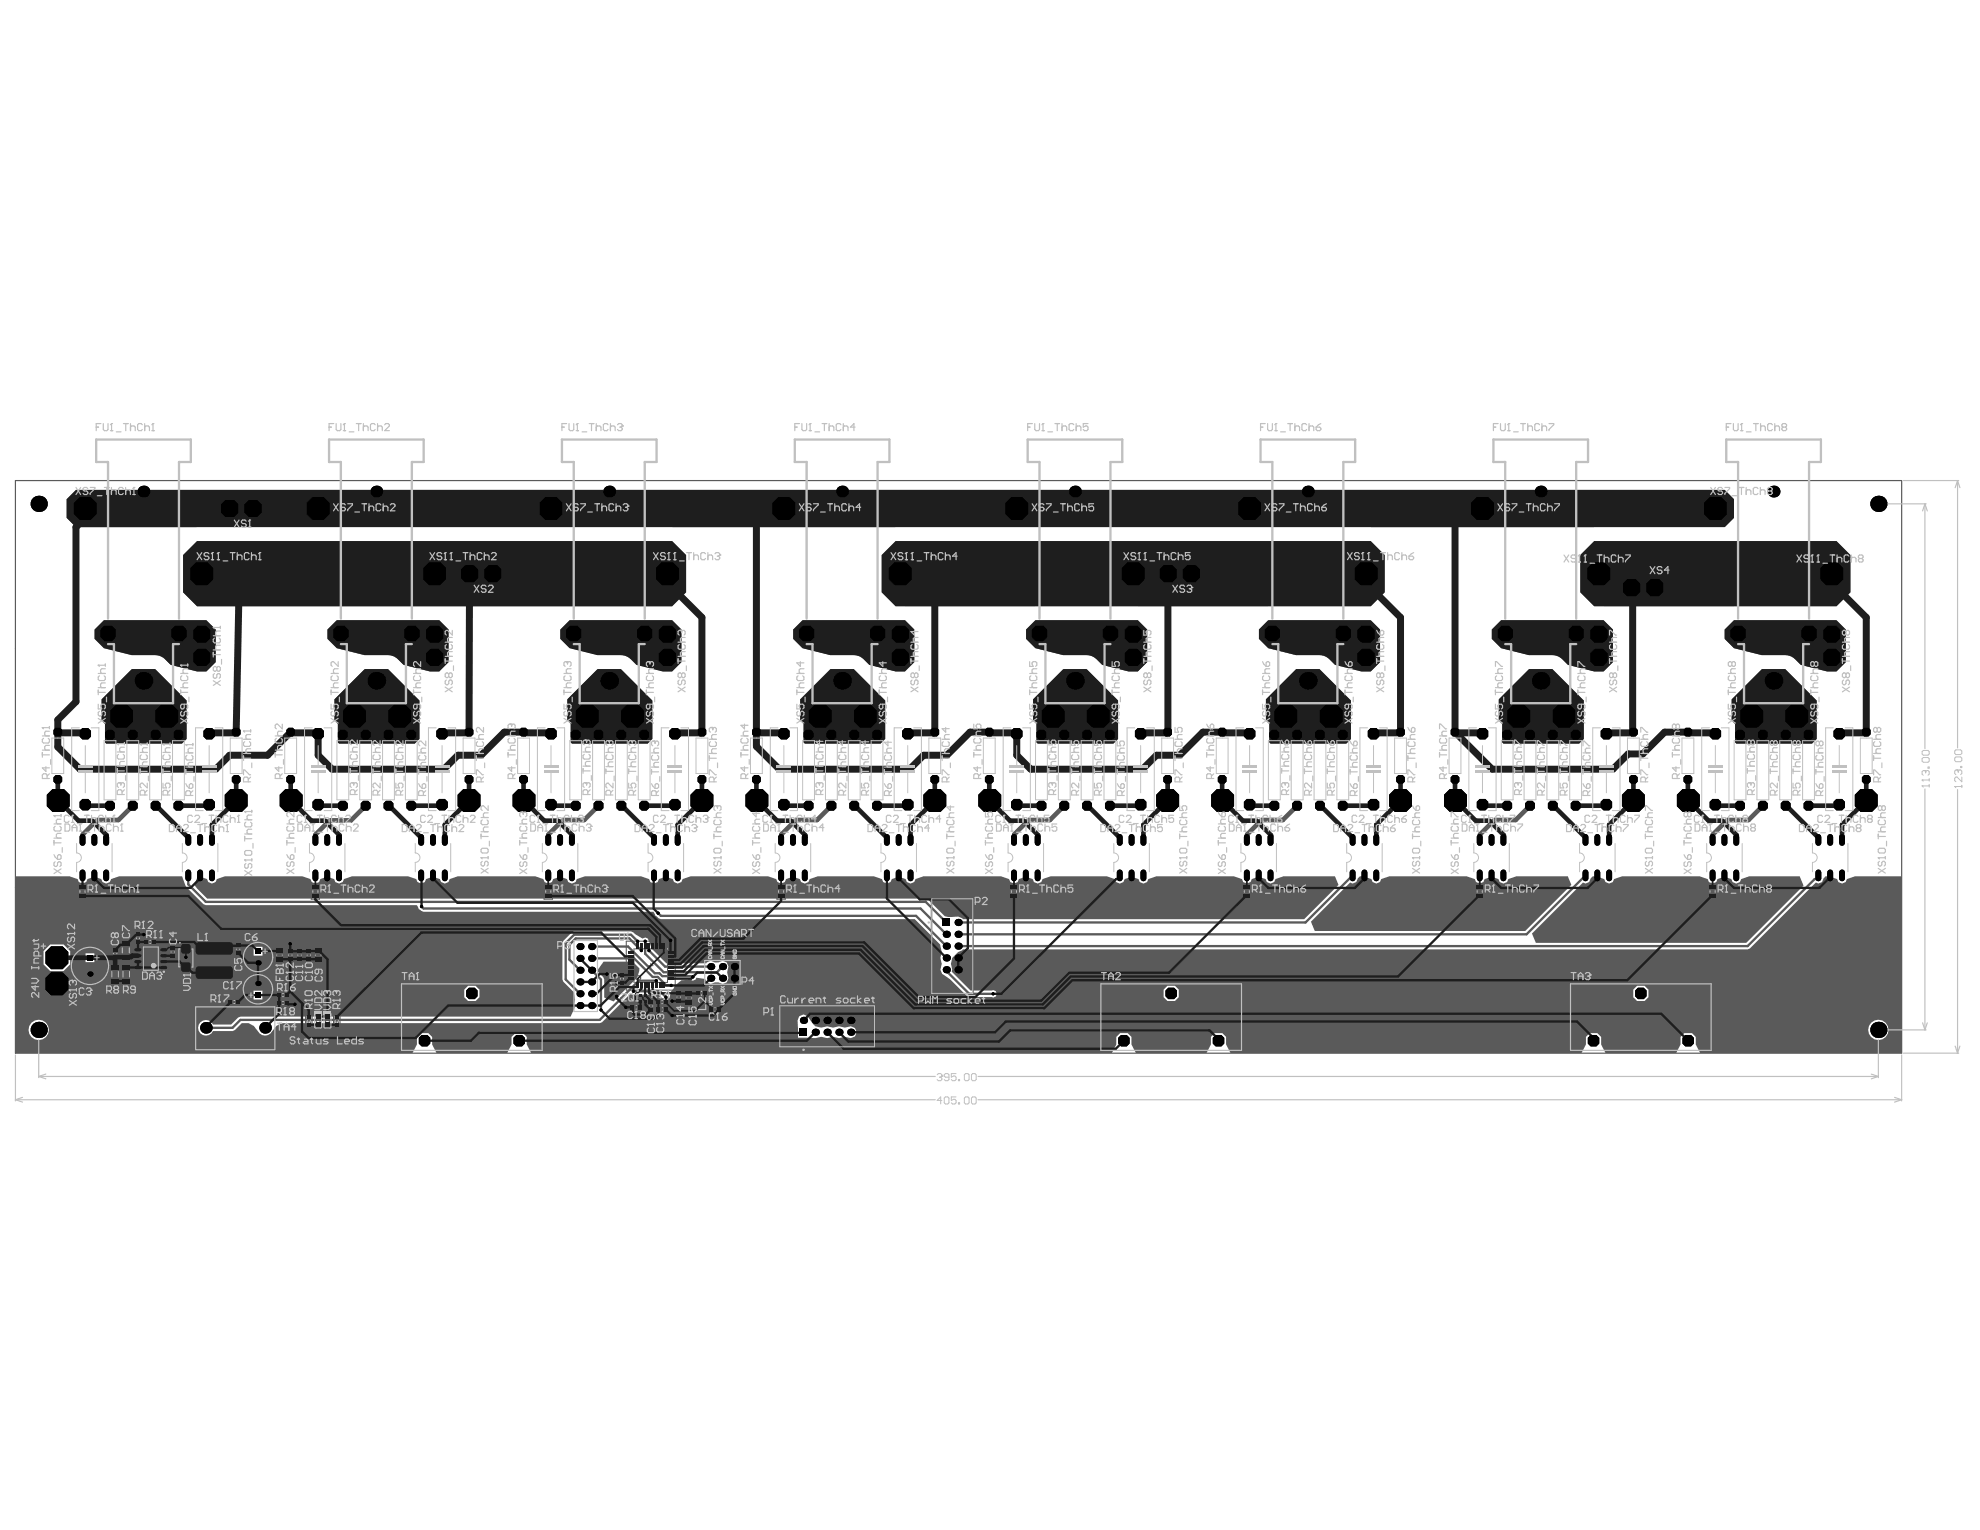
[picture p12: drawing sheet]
<svg xmlns="http://www.w3.org/2000/svg" width="279mm" height="216mm" viewBox="0 0 279 216" stroke-linecap="round" stroke-linejoin="round" font-family="sans-serif">
<g fill="none" stroke="#5a5a5a" stroke-width=".14">
<path d="M11 124.7h1.2v2.2h-1.2zM11.2 125.1h.9v1.4h-.9zM11.3 125.8h.7M11.6 125.5v.6M15.6 136h1.3v2.9h-1.3zM15.7 136.5h1.1v2h-1.1zM15.7 133.6h1v1.9h-1zM15.9 137.5h.7M16 134.6h.5M16 134h.5v1.1h-.5zM16.2 134.3v.5M16.2 137.2v.6"/>
<path d="M17 132.6h1.5v3h-1.5zM17.1 136h1.4v2.9h-1.4zM17.2 133.1h1.1v2h-1.1zM17.3 136.5h1v2h-1zM17.4 134.1h.7M17.5 137.5h.6M17.8 133.8v.6M17.8 137.2v.6M18.8 133.5h5v3.6h-5zM19 131.4h.9v1.9h-.9zM19.2 131.9h.5v1h-.5zM19.2 132.4h.5"/>
<path d="M19.5 132.1v.6M20 133.6h2.6v3.3h-2.6zM20.2 132.5h1.9v.9h-1.9zM20.7 132.7h1v.5h-1zM20.9 132.9h.5M21 135.3h.6M21.2 132.7v.5M21.3 134.9v.7M23.9 133.4h1v1.9h-1zM24.1 134.3h.6M24.1 133.8h.6v1.1h-.6zM24.4 134.1v.5"/>
<path d="M33.1 133h1v1.9h-1zM33.3 134h.6M33.3 133.4h.6v1.1h-.6zM33.6 133.7v.5M38.8 133.7h1.3v2.2h-1.3zM39 140h1.9v.9h-1.9zM39 134.1h.9v1.3h-.9zM39.1 134.8h.7M39.4 134.4v.7M40.5 133.8h.9v2h-.9zM40.7 134.3h.5v1h-.5zM40.7 134.8h.5"/>
<path d="M41 134.5v.5M41.8 133.8h1v2h-1zM42 134.3h.5v1h-.5zM42 134.8h.5M42.3 134.5v.5M43.1 133.8h1v2h-1zM43.3 134.3h.5v1h-.5zM43.3 134.8h.5M43.6 134.5v.5M43.9 124.7h1.2v2.2h-1.2zM44.1 125.1h.8v1.4h-.8zM44.2 125.8h.6"/>
<path d="M44.3 133.7h1.2v2.2h-1.2zM44.5 134.1h.8v1.3h-.8zM44.5 125.5v.6M44.6 134.8h.6M44.9 134.4v.7M76.8 124.7h1.2v2.2h-1.2zM77 125.1h.8v1.4h-.8zM77 125.8h.7M77.4 125.5v.6M87.3 137.2h.9v1.9h-.9zM87.5 138.1h.5M87.5 137.6h.5v1h-.5z"/>
<path d="M87.8 137.8v.6M89.5 133.9h4.7v4.7h-4.7zM91.5 136.3h.7M91.8 135.9v.7M95.3 139.7h1v2h-1v-8.9h-6.9v6.9h6.9M96.6 139.7h1.2v2.2h-1.2zM98.1 139.7h1.8v.9h-1.8zM98.4 139.8h1.2v.7h-1.2zM99 139.8v.7M109.6 124.7h1.2v2.2h-1.2zM109.8 125.1h.8v1.4h-.8zM109.9 125.8h.7"/>
<path d="M110.2 125.5v.6M131.4 126.8h5.9v13.4h-5.9zM131.5 126.8h5.8v13.4h-5.8zM142.5 124.7h1.2v2.2h-1.2zM142.7 125.1h.8v1.4h-.8zM142.8 125.8h.6M143.1 125.5v.6M175.4 124.7h1.1v2.2h-1.1zM175.5 125.1h.9v1.4h-.9zM175.6 125.8h.7M175.9 125.5v.6M208.2 124.7h1.2v2.2h-1.2z"/>
<path d="M208.4 125.1h.8v1.4h-.8zM208.5 125.8h.6M208.8 125.5v.6M241.1 124.7h1.2v2.2h-1.2zM241.3 125.1h.8v1.4h-.8zM241.3 125.8h.7M241.7 125.5v.6M32.1 140.9h1.9v.9h-1.9zM32.5 141.1h1.1v.6h-1.1zM32.8 141.4h.5M33.1 141.1v.6M39 141.1h1.9v.9h-1.9z"/>
<path d="M39.4 140.2h1.1v.5h-1.1zM39.4 141.3h1.1v.5h-1.1zM39.7 141.5h.5M39.7 140.4h.5M39.9 140.2v.5M39.9 141.3v.5M43.1 143.1h.9v1.9h-.9zM43.3 144.1h.5M43.3 143.5h.5v1.1h-.5zM43.6 143.8v.5M44.6 143.5h.6v1h-.6zM45.9 143.5h.6v1h-.6z"/>
<path d="M47.1 143.1h.9v1.9h-.9zM47.3 144.1h.5M47.3 143.5h.5v1.1h-.5zM47.5 143.8v.5M88.8 141.7h2v.9h-2zM89.3 141.9h1v.5h-1zM89.5 142.1h.5M89.8 141.9v.5M91.4 141h.9v1.9h-.9zM91.6 141.4h.5v1.1h-.5zM91.6 141.9h.5M91.9 141.7v.5"/>
<path d="M92.5 141h1.9v.9h-1.9zM92.5 142h1.9v1h-1.9zM92.9 141.2h1.1v.5h-1.1zM92.9 142.2h1.1v.5h-1.1zM93.2 141.4h.5M93.2 142.5h.5M93.4 141.2v.5M93.5 142.2v.5M95.5 140.2h.5v1h-.5zM95.5 140.7h.5M95.8 140.4v.6M96.8 140.2h.8v1.3h-.8z"/>
<path d="M96.9 140.8h.6M97.2 140.5v.7M98.7 140.2h.6M99.9 141.9h2v1h-2zM100.4 142.2h1v.5h-1zM100.6 142.4h.6M100.9 142.2v.5M110 141.9h13.5v5.9h-13.5zM110 141.9h13.4v5.8h-13.4z"/>
<circle cx="22" cy="136.3" r=".33"/>
<circle cx="90.1" cy="138" r=".33"/>
</g>
<path d="M2.2 67.8h266.1v80.8h-266.1z" fill="none" stroke="#5a5a5a" stroke-width=".17"/>
<g fill="#5a5a5a">
<path d="M14.3 98.7l4.3-4.3h3.3l4.4 4.5v5.4l-.6 .6h-10.7l-.2-.1v-2.7l-.5-.4z"/>
<path d="M85.2 135.7h4.1l.9 .9-.2 1-.2 .5-3.2 3.2-1.3-.5v-2.6l-.2-.3-.7-.8-.1-.2z"/>
<path d="M80.1 98.7l4.2-4.3h3.3l4.4 4.5v5.4l-.6 .6h-10.7l-.2-.1v-2.7l-.4-.4z"/>
<path d="M145.8 98.7l4.2-4.3h3.3l4.5 4.5v5.4l-.7 .6h-10.7l-.1-.1v-2.7l-.5-.4z"/>
<path d="M211.5 98.7l4.3-4.3h3.3l4.4 4.5v5.4l-.7 .6h-10.6l-.2-.1v-2.7l-.5-.4z"/>
<path d="M79.1 88.8l1.3-1.3h14.4l1.4 1.3v4.6l-1.4 1.3h-1.3l-3.7-.9a3.2 3.2 0 0 0-1.9-1.3l-3.6-.1-3.9-.9-1.3-1.4z"/>
<path d="M144.8 88.8l1.3-1.3h14.5l1.3 1.3v4.6l-1.3 1.3h-1.4l-3.7-.9a3.2 3.2 0 0 0-1.9-1.3l-3.6-.1-3.9-.9-1.3-1.4z"/>
<path d="M47.2 98.7l4.3-4.3h3.3l4.4 4.5v5.4l-.7 .6h-10.6l-.2-.1v-2.7l-.5-.4z"/>
<path d="M112.9 98.7l4.3-4.3h3.3l4.4 4.5v5.4l-.6 .6h-10.7l-.2-.1v-2.7l-.5-.4z"/>
<path d="M185 130.1l5.5-5.6 .4 .2 .5-.2 .2-.6 .3-.2h.5l1.1 .3 .2 .5 .5 .2 .5-.2 .2-.5 1.2-.3h10.9l1.1 .3 .2 .5 .5 .2 .5-.2 .2-.5 1-.3 1 .3 .1 .5 .5 .2 .6-.2 .1-.5 1.2-.3h7.2l.5 1.2-6.5 6.5h-29.7z"/>
<path d="M244.4 98.7l4.2-4.3h3.3l4.5 4.5v5.4l-.7 .6h-10.7l-.2-.1v-2.7l-.4-.4z"/>
<path d="M178.6 98.7l4.3-4.3h3.3l4.4 4.5v5.4l-.6 .6h-10.7l-.2-.1v-2.7l-.5-.4z"/>
<path d="M46.2 88.8l1.3-1.3h14.5l1.3 1.3v4.6l-1.3 1.3h-1.3l-3.8-.9a3.2 3.2 0 0 0-1.8-1.3l-3.7-.1-3.9-.9-1.3-1.4z"/>
<path d="M13.3 88.8l1.4-1.3h14.4l1.3 1.3v4.6l-1.3 1.3h-1.3l-3.7-.9a3.2 3.2 0 0 0-1.9-1.3l-3.6-.1-3.9-.9-1.4-1.4z"/>
<path d="M111.9 88.8l1.3-1.3h14.5l1.3 1.3v4.6l-1.3 1.3h-1.3l-3.7-.9a3.2 3.2 0 0 0-1.9-1.3l-3.6-.1-4-.9-1.3-1.4z"/>
<path d="M216.2 131.7l7.2-7.2 .3 .2 .6-.2 .2-.6 .3-.2h.4l1.2 .3 .1 .5 .6 .2 .5-.2 .2-.5 1.1-.3h10.9l1.2 .3 .1 .5 .6 .2 .5-.2 .2-.5 .9-.3 1 .3 .2 .5 .5 .2 .5-.2 .2-.5 1.1-.3h7.2l.5 1.3-8.1 8h-29.7z"/>
<path d="M210.5 88.8l1.3-1.3h14.5l1.3 1.3v4.6l-1.3 1.3h-1.3l-3.7-.9a3.2 3.2 0 0 0-1.9-1.3l-3.6-.1-4-.9-1.3-1.4z"/>
<path d="M177.7 88.8l1.3-1.3h14.4l1.3 1.3v4.6l-1.3 1.3h-1.3l-3.7-.9a3.2 3.2 0 0 0-1.9-1.3l-3.6-.1-3.9-.9-1.3-1.4z"/>
<path d="M124.4 78.3l2-1.9h67l2 1.9v5.3l-2 1.9h-67l-2-1.9z"/>
<path d="M223 78.3l2-1.9h34.1l2 1.9v5.3l-1.9 1.9h-34.2l-2-1.9z"/>
<path d="M243.4 88.8l1.3-1.3h14.4l1.4 1.3v4.6l-1.4 1.3h-1.3l-3.7-.9a3.2 3.2 0 0 0-1.9-1.3l-3.6-.1-3.9-.9-1.3-1.4z"/>
<path d="M27.9 123.7l1.3 .3 .2 .5 .5 .2 .5-.2 .2-.5 1.2-.3h10.9l1.1 .3 .2 .5 .5 .2 .5-.2 .2-.5 1-.3 .9 .3 .2 .5 .5 .2 .6-.2 .1-.5 1.2-.3h7.9l1.1 .3 .2 .5 .5 .2 .5-.2 .2-.5 1-.3 1 .3 .1 .5 .6 .2 .5-.2 .2-.5 1.1-.3h10.9l1.2 .3 .1 .5 .6 .2 .5-.2 .2-.5 .9-.3 1 .3 .2 .5 .5 .2 .5-.2 .2-.5 1.1-.3h7.9l1.2 .3 .2 .5 .5 .2 .5-.2 .2-.5 1-.3 .9 .3 .2 .5 .5 .2 .5-.2 .2-.5 1.2-.3h10.9l1.1 .3 .2 .5 .5 .2 .5-.2 .2-.5 1-.3 1 .3 .1 .5 .6 .2 .5-.2 .2-.5 1.1-.3h7.9l1.2 .3 .1 .5 .5 .2 .6-.2 .1-.5 1-.3 1 .3 .2 .5 .5 .2 .5-.2 .2-.5 1.1-.3h10.9l1.2 .3 .2 .5 .5 .2 .5-.2 .2-.5 1-.3 .9 .3 .2 .5 .5 .2 .5-.2 .2-.5 1.2-.3h7.9l1.1 .3 .2 .5 .5 .2 .5-.2 .2-.5 1-.3 1 .3 .1 .5 .5 .2 .6-.2 .1-.5 1.2-.3h10.9l1.2 .3 .1 .5 .5 .2 .6-.2 .1-.5 1-.3 1 .3 .2 .5 .5 .2 .5-.2 .2-.5 1.1-.3h7.3l.5 1.2-4.9 4.8h-48.2v-.1l-.6-.3-1.4 .1-.5-.1-2.3-2.4-.4-.1h-101.4l-1.8-1.9z"/>
<path d="M25.8 78.3l2-1.9h67l2 1.9v5.3l-2 1.9h-67l-2-1.9z"/>
<path d="M9.4 70.4l1.3-1.3h232.7l1.3 1.3v2.7l-1.3 1.3h-232.7l-1.3-1.3z"/>
<path d="M2.2 123.7h7.6l1.2 .3 .1 .5 .5 .2 .6-.2 .1-.5 1-.3 1 .3 .2 .5 .5 .2 .5-.2 .2-.5 1.1-.3h8.9l.5 1.4 2.5 2.5 .3 .1h29.8l.2 .2a1.19 1.19 0 0 0 .9 .8h32.3l.3 .5 .8 .5h35.8l3.6 3.6 .2 1-.2 .9 .2 .8-.2 .8a1.19 1.19 0 0 0 .7 .9l.6 .5 2.4 2.4 .4 .1 3.3 .1 .4-.2 .2-.4-.2-.3-.4-.2-3.1 .1-2.7-2.7 .1-.3-.2-.8 .2-.8 .8-.9 .6-.2v-.1h110.8l.3-.2 9.3-9.3 .4 .2 .5-.2 .2-.6 .3-.2h.5l1.1 .3 .2 .5 .5 .2 .6-.2 .1-.5 1.2-.3h6.5v24.9h-28.4l-.6-1.2v-1.1l-.5-.5h-1.1l-.6 .5v1.1l-.6 1.2h-9.9l-.7-1.2v-1.1l-.5-.5h-1.1l-.5 .5v1.1l-.6 1.2h-49.5l-.7-1.2v-1.1l-.5-.5h-1.1l-.5 .5v1.1l-.7 1.2h-9.9l-.6-1.2v-1.1l-.6-.5h-1l-.6 .5v1.1l-.6 1.2h-81.9l-.7-1.2v-1.1l-.5-.5h-1.1l-.5 .5v1.1l-.6 1.2h-10l-.6-1.2v-1.1l-.6-.5h-1l-.6 .5v1.1l-.6 1.2h-56zM35.8 133.6v1.3h1.2v-1.3zM12.1 134.5v1.3h1.2v-1.3zM6.1 134.2v1.9l1 .9h1.9l.9-.9v-1.9l-.9-.9h-1.9zM28.3 144.3a1.1 1.1 0 0 0 .1 1.6 1.1 1.1 0 0 0 1.7-.4h2.7l.3-.1 1-1a2.29 2.29 0 0 1 2.5 1.4 1.12 1.12 0 0 0 1.6 0l.8-1 .7-.4h44.9l.4-.2 3.9-4 .5 .2 3.5-.1 .7 .8 .4 .1 .3-.1 .3-1.1 .5-.6 .1-.3 1-.8 1.2-.1 .4 .2 .3-.2 .2-.2 1.2 .1 .2 .5 .6 .3 .6-.3h.5l.6 .3 .6-.3 .2-.6-.2-.8 .2-.8-.2-.6-.6-.2h-.1a1.5 1.5 0 0 1-1.6 0l-.6 .2v.1h-5.7l-2-2-.6-1.5-.4-.1-.3 .1-1.7-1h-8l-.3 .2-1.2 1.2-.1 .3v5.1l.1 .3 1.5 1.5 .1 1.1-.1 .8 .1 .2-.6 1.4h-46a1.46 1.46 0 0 0-1.5 .7l-.4 .4h-2.5a1.09 1.09 0 0 0-1.8-.3zM35.8 139.8v1.2h1.2v-1.2zM65.5 139.6v1.1l.5 .6h1.1l.6-.6v-1.1l-.6-.5h-1.1zM164.2 139.6v1.1l.5 .6h1.1l.5-.6v-1.1l-.5-.5h-1.1zM230.5 139.6v1.1l.5 .6h1.1l.5-.6v-1.1l-.5-.5h-1.1zM112.8 143.4l-.3 .6 .1 2.4 2.4 .1 .9-.2 .8 .2 .9-.2 .8 .2 .8-.2 .9 .2 .5-.3 .3-.5-.3-.6-.5-.3-.9 .2-.8-.2-.8 .2-.9-.2-.8 .2-.9-.2-1-1.4-.6-.2zM263.6 145.3a1.45 1.45 0 0 0 2.9 0 1.45 1.45 0 0 0-2.9 0zM4 145.3a1.45 1.45 0 0 0 2.9 0 1.45 1.45 0 0 0-2.9 0z"/>
</g>
<path d="M51.6 113.7l-.1 .1M86.9 138.7h.1M87 138.7h.1M92.1 137.9h.7M97.7 137.7l.1 .2M37.4 145v.1M87 140.6h.1M94.8 141.3h.1" fill="none" stroke="#5a5a5a" stroke-width=".33"/>
<circle cx="116.7" cy="144" r=".16" fill="#5a5a5a"/>
<path d="M11.7 118.5h-.1M44.5 117.8v.7M77.4 118.5h.1M110.3 118.5h-.1M143.1 117.8v.7M208.8 117.8v.7" fill="none" stroke="#5a5a5a" stroke-width=".66"/>
<g fill="none" stroke="#5a5a5a" stroke-width=".33">
<path d="M12.7 136.8v.6M13.3 123.5v4.1M17.6 131.9h2.7M28.2 123.5v.4M46.2 123.5v.4M59.5 127.9l.3 .3M79 123.5v.4M80.4 133.3v2.1M84.8 138.2v4.3M87 138.7v1.9M91 132.8v1.8M92.4 137.3h.6l.5 .4"/>
<path d="M94 123.5v.4M94 139h.7M126.8 123.5v.4M133.5 136.8v.2M144.8 123.5v.4M158 123.5v.4M159.7 123.5v.4M177.6 123.5v.4M192.5 123.5v.4M210.5 123.5v.4M243.3 123.5v.5M256.6 123.5v.3l-.2 .2"/>
<path d="M87.7 140.8v.1M94.8 143.3h.1M94.8 141.3v2M115 144h1.7"/>
</g>
<circle cx="120.1" cy="144" r=".16" fill="#5a5a5a"/>
<path d="M18.7 113.7l-2 2h-3l-2 2.1v.7M51.5 113.8l-2 2h-3l-2 2M84.5 113.7l-2.1 2h-3l-2 2.1v.7M117.3 113.7l-2 2h-3l-2 2.1v.7M150.2 113.7l-2 2h-3l-2.1 2.1M183 113.7l-2 2h-3l-2 2.1-.1 .7M215.9 113.7l-2 2h-3l-2.1 2.1M248.8 113.7l-2.1 2h-3l-2 2.1v.7M12.7 137.4l-1.4 1.4h-3.3" fill="none" stroke="#5a5a5a" stroke-width=".66"/>
<g fill="none" stroke="#5a5a5a" stroke-width=".33">
<path d="M13.3 127.6l4.3 4.3-4.9 4.9M20.2 131.9h2.8l4 4h11.3l2.7-2.7M26.6 123.5v1.3l2.4 2.5h101.6l2.9 2.9M28.2 123.9l1.4 1.4h15.2l1.4-1.4 1.3 1.4h12.2l1.4-1.4M36.4 138.8h2.3l2.9 2.9M59.8 128.2h70.1l3.6 3.6M61.1 123.9l1.3 1.4h15.3l1.3-1.4 1.4 1.4h12.2l1.4-1.4 1.3 1.4h15.2l1.4-1.4M61.1 123.5v.4M80.4 133.3l.8-.9h7.6l1.7 1.7M80.4 135.4l1.4 1.5M83.5 136.9l1.3 1.3M83.5 135.2h6l2.6 2.7"/>
<path d="M83.5 133.6h5.1l3.8 3.7M85.6 137.4l1.3 1.3M89.4 139.9h3.7l.9 .8M90 132.8l-1-.9h-8l-1.2 1.2v5.1l2 2M91 134.6l2.6 2.6h7.6l.8-.8M91.6 134.1l2.2 2.3h6.5M92.6 138.4h-2.5l-2.4 2.4M92.8 137.9l1.2 1.1M92.9 128.9l.4 .3h36l4.2 4.3M93.5 137.7h4.2M94.6 132.7h5.3l3.7 3.7M103.6 138h5.5l5.9 6"/>
<path d="M111.9 123.5v.4M111.9 123.9l1.3 1.4h12.3l1.3-1.4 1.4 1.4h15.2l1.4-1.4 1.3 1.4h12.2l1.4-1.4 1.3 1.4h15.3l1.3-1.4M133.5 137l3.3 3.2h3.3M190.9 123.5l-6.7 6.7h-49M192.5 123.9l1.4 1.4h15.2l1.4-1.4M223.7 123.5l-8.3 8.3h-80.2M225.4 123.5v.4l1.4 1.4h15.3l1.2-1.3M256.4 124h-.3l-9.5 9.5h-111.4M87.7 140.9l-3.1 3h-50.7l-1.1 1.1h-3.7M88.3 142.1l1.2 1.2h5.4M116.7 144h3.4"/>
</g>
<g fill="#000">
<circle cx="5.5" cy="71.1" r="1.15"/>
<circle cx="20.2" cy="69.4" r=".83"/>
<circle cx="53.1" cy="69.4" r=".83"/>
<circle cx="86" cy="69.4" r=".83"/>
<circle cx="118.8" cy="69.4" r=".83"/>
<circle cx="151.7" cy="69.4" r=".83"/>
<circle cx="184.6" cy="69.4" r=".83"/>
<circle cx="217.4" cy="69.4" r=".83"/>
<circle cx="250.3" cy="69.4" r=".83"/>
<circle cx="265.1" cy="71.1" r="1.15"/>
<circle cx="20.2" cy="96.1" r="1.25"/>
<circle cx="53.1" cy="96.1" r="1.25"/>
<circle cx="86" cy="96.1" r="1.25"/>
<circle cx="118.8" cy="96.1" r="1.25"/>
<circle cx="151.7" cy="96.1" r="1.25"/>
<circle cx="184.6" cy="96.1" r="1.25"/>
<circle cx="217.4" cy="96.1" r="1.25"/>
<circle cx="250.3" cy="96.1" r="1.25"/>
<circle cx="12.7" cy="137.4" r=".36"/>
<circle cx="20.3" cy="131.9" r=".23"/>
<circle cx="26.2" cy="135.1" r=".23"/>
<circle cx="36.4" cy="138.8" r=".36"/>
<circle cx="36.4" cy="135.9" r=".36"/>
<circle cx="41" cy="133.2" r=".23"/>
<circle cx="59.5" cy="127.9" r=".23"/>
<circle cx="81.8" cy="133.6" r=".5"/>
<circle cx="81.8" cy="135.2" r=".5"/>
<circle cx="81.8" cy="136.9" r=".5"/>
<circle cx="81.8" cy="138.6" r=".5"/>
<circle cx="83.5" cy="138.6" r=".5"/>
<circle cx="83.5" cy="133.6" r=".5"/>
<circle cx="83.5" cy="135.2" r=".5"/>
<circle cx="83.5" cy="136.9" r=".5"/>
<circle cx="85.6" cy="137.4" r=".23"/>
<circle cx="87" cy="138.7" r=".23"/>
<circle cx="89.4" cy="139.9" r=".23"/>
<circle cx="90" cy="132.8" r=".23"/>
<circle cx="90.5" cy="134.1" r=".23"/>
<circle cx="91" cy="132.8" r=".23"/>
<circle cx="91.6" cy="134.1" r=".23"/>
<circle cx="92.6" cy="138.4" r=".23"/>
<circle cx="92.9" cy="128.9" r=".23"/>
<circle cx="94.6" cy="132.7" r=".23"/>
<circle cx="94.7" cy="139.1" r=".23"/>
<circle cx="97.8" cy="137.9" r=".23"/>
<circle cx="100.3" cy="136.4" r=".5"/>
<circle cx="100.3" cy="138" r=".5"/>
<circle cx="102" cy="138" r=".5"/>
<circle cx="102" cy="136.4" r=".5"/>
<circle cx="103.6" cy="138" r=".5"/>
<circle cx="103.6" cy="136.4" r=".5"/>
<circle cx="133.5" cy="133.5" r=".51"/>
<circle cx="133.5" cy="131.8" r=".51"/>
<circle cx="133.5" cy="135.2" r=".51"/>
<circle cx="133.5" cy="136.8" r=".51"/>
<circle cx="135.2" cy="133.5" r=".51"/>
<circle cx="135.2" cy="131.8" r=".51"/>
<circle cx="135.2" cy="135.2" r=".51"/>
<circle cx="135.2" cy="136.8" r=".51"/>
<circle cx="135.2" cy="130.2" r=".51"/>
<circle cx="5.5" cy="145.3" r="1.15"/>
<circle cx="29.1" cy="145" r=".82"/>
<circle cx="37.4" cy="145" r=".82"/>
<circle cx="41.6" cy="141.7" r=".23"/>
<circle cx="81.8" cy="141.9" r=".5"/>
<circle cx="81.8" cy="140.2" r=".5"/>
<circle cx="83.5" cy="141.9" r=".5"/>
<circle cx="83.5" cy="140.2" r=".5"/>
<circle cx="84.8" cy="142.5" r=".23"/>
<circle cx="87" cy="140.6" r=".23"/>
<circle cx="88.3" cy="142.1" r=".23"/>
<circle cx="94" cy="140.7" r=".23"/>
<circle cx="94.8" cy="141.3" r=".23"/>
<circle cx="94.9" cy="143.3" r=".23"/>
<circle cx="113.4" cy="144" r=".51"/>
<circle cx="115" cy="144" r=".51"/>
<circle cx="115" cy="145.7" r=".51"/>
<circle cx="116.7" cy="144" r=".51"/>
<circle cx="116.7" cy="145.7" r=".51"/>
<circle cx="118.4" cy="145.7" r=".51"/>
<circle cx="118.4" cy="144" r=".51"/>
<circle cx="120.1" cy="144" r=".51"/>
<circle cx="120.1" cy="145.7" r=".51"/>
<circle cx="140.1" cy="140.2" r=".23"/>
<circle cx="265.1" cy="145.3" r="1.15"/>
</g>
<g fill="#000">
<path d="M10.4 70.9l.8-.8h1.6l.9 .8v1.7l-.9 .8h-1.6l-.8-.8z" fill-rule="evenodd"/>
<path d="M26.8 80.1l.9-.8h1.6l.8 .8v1.7l-.8 .8h-1.6l-.9-.8z" fill-rule="evenodd"/>
<path d="M31.2 71.2l.6-.7h1.2l.6 .7v1.2l-.6 .6h-1.2l-.6-.6z" fill-rule="evenodd"/>
<path d="M34.5 71.2l.6-.7h1.2l.6 .7v1.2l-.6 .6h-1.2l-.6-.6z" fill-rule="evenodd"/>
<path d="M43.3 70.9l.8-.8h1.6l.8 .8v1.7l-.8 .8h-1.6l-.8-.8z" fill-rule="evenodd"/>
<path d="M59.7 80.1l.8-.8h1.6l.8 .8v1.7l-.8 .8h-1.6l-.8-.8z" fill-rule="evenodd"/>
<path d="M76.1 70.9l.8-.8h1.7l.8 .8v1.7l-.8 .8h-1.7l-.8-.8z" fill-rule="evenodd"/>
<path d="M92.6 80.1l.8-.8h1.6l.8 .8v1.7l-.8 .8h-1.6l-.8-.8z" fill-rule="evenodd"/>
<path d="M109 70.9l.8-.8h1.6l.8 .8v1.7l-.8 .8h-1.6l-.8-.8z" fill-rule="evenodd"/>
<path d="M125.4 80.1l.8-.8h1.7l.8 .8v1.7l-.8 .8h-1.7l-.8-.8z" fill-rule="evenodd"/>
<path d="M141.9 70.9l.8-.8h1.6l.8 .8v1.7l-.8 .8h-1.6l-.8-.8z" fill-rule="evenodd"/>
<path d="M158.3 80.1l.8-.8h1.6l.8 .8v1.7l-.8 .8h-1.6l-.8-.8z" fill-rule="evenodd"/>
<path d="M174.7 70.9l.8-.8h1.6l.9 .8v1.7l-.9 .8h-1.6l-.8-.8z" fill-rule="evenodd"/>
<path d="M191.2 80.1l.8-.8h1.6l.8 .8v1.7l-.8 .8h-1.6l-.8-.8z" fill-rule="evenodd"/>
<path d="M207.6 70.9l.8-.8h1.6l.8 .8v1.7l-.8 .8h-1.6l-.8-.8z" fill-rule="evenodd"/>
<path d="M224 80.1l.8-.8h1.6l.8 .8v1.7l-.8 .8h-1.6l-.8-.8z" fill-rule="evenodd"/>
<path d="M240.4 70.9l.8-.8h1.7l.8 .8v1.7l-.8 .8h-1.7l-.8-.8z" fill-rule="evenodd"/>
<path d="M256.9 80.1l.8-.8h1.6l.8 .8v1.7l-.8 .8h-1.6l-.8-.8z" fill-rule="evenodd"/>
<path d="M14.2 88.8l.5-.5h1.1l.5 .5v1.1l-.5 .6h-1.1l-.5-.6z" fill-rule="evenodd"/>
<path d="M15.5 100.2l.9-.8h1.6l.8 .8v1.7l-.8 .8h-1.6l-.9-.8z" fill-rule="evenodd"/>
<path d="M21.9 100.2l.8-.8h1.6l.9 .8v1.7l-.9 .8h-1.6l-.8-.8z" fill-rule="evenodd"/>
<path d="M24.2 88.8l.5-.5h1.1l.5 .5v1.1l-.5 .6h-1.1l-.5-.6z" fill-rule="evenodd"/>
<path d="M27.3 88.9l.6-.6h1.2l.6 .6v1.2l-.6 .6h-1.2l-.6-.6z" fill-rule="evenodd"/>
<path d="M27.3 92.2l.6-.6h1.2l.6 .6v1.2l-.6 .6h-1.2l-.6-.6z" fill-rule="evenodd"/>
<path d="M47 88.8l.6-.5h1l.6 .5v1.1l-.6 .6h-1l-.6-.6z" fill-rule="evenodd"/>
<path d="M48.4 100.2l.8-.8h1.6l.8 .8v1.7l-.8 .8h-1.6l-.8-.8z" fill-rule="evenodd"/>
<path d="M54.8 100.2l.8-.8h1.6l.8 .8v1.7l-.8 .8h-1.6l-.8-.8z" fill-rule="evenodd"/>
<path d="M57 88.8l.6-.5h1.1l.5 .5v1.1l-.5 .6h-1.1l-.6-.6z" fill-rule="evenodd"/>
<path d="M60.1 88.9l.6-.6h1.2l.6 .6v1.2l-.6 .6h-1.2l-.6-.6z" fill-rule="evenodd"/>
<path d="M60.1 92.2l.6-.6h1.2l.6 .6v1.2l-.6 .6h-1.2l-.6-.6z" fill-rule="evenodd"/>
<path d="M65 80.3l.6-.6h1.3l.6 .6v1.3l-.6 .6h-1.3l-.6-.6z" fill-rule="evenodd"/>
<path d="M68.3 80.3l.6-.6h1.2l.7 .6v1.3l-.7 .6h-1.2l-.6-.6z" fill-rule="evenodd"/>
<path d="M79.9 88.8l.5-.5h1.1l.5 .5v1.1l-.5 .6h-1.1l-.5-.6z" fill-rule="evenodd"/>
<path d="M81.3 100.2l.8-.8h1.6l.8 .8v1.7l-.8 .8h-1.6l-.8-.8z" fill-rule="evenodd"/>
<path d="M87.6 100.2l.8-.8h1.7l.8 .8v1.7l-.8 .8h-1.7l-.8-.8z" fill-rule="evenodd"/>
<path d="M89.9 88.8l.5-.5h1.1l.6 .5v1.1l-.6 .6h-1.1l-.5-.6z" fill-rule="evenodd"/>
<path d="M93 88.9l.6-.6h1.2l.6 .6v1.2l-.6 .6h-1.2l-.6-.6z" fill-rule="evenodd"/>
<path d="M93 92.2l.6-.6h1.2l.6 .6v1.2l-.6 .6h-1.2l-.6-.6z" fill-rule="evenodd"/>
<path d="M112.7 88.8l.6-.5h1.1l.5 .5v1.1l-.5 .6h-1.1l-.6-.6z" fill-rule="evenodd"/>
<path d="M114.1 100.2l.8-.8h1.7l.8 .8v1.7l-.8 .8h-1.7l-.8-.8z" fill-rule="evenodd"/>
<path d="M120.5 100.2l.8-.8h1.6l.8 .8v1.7l-.8 .8h-1.6l-.8-.8z" fill-rule="evenodd"/>
<path d="M122.8 88.8l.5-.5h1.1l.5 .5v1.1l-.5 .6h-1.1l-.5-.6z" fill-rule="evenodd"/>
<path d="M125.8 88.9l.6-.6h1.3l.6 .6v1.2l-.6 .6h-1.3l-.6-.6z" fill-rule="evenodd"/>
<path d="M125.8 92.2l.6-.6h1.3l.6 .6v1.2l-.6 .6h-1.3l-.6-.6z" fill-rule="evenodd"/>
<path d="M145.6 88.8l.5-.5h1.1l.6 .5v1.1l-.6 .6h-1.1l-.5-.6z" fill-rule="evenodd"/>
<path d="M147 100.2l.8-.8h1.6l.8 .8v1.7l-.8 .8h-1.6l-.8-.8z" fill-rule="evenodd"/>
<path d="M153.4 100.2l.8-.8h1.6l.8 .8v1.7l-.8 .8h-1.6l-.8-.8z" fill-rule="evenodd"/>
<path d="M155.6 88.8l.6-.5h1l.6 .5v1.1l-.6 .6h-1l-.6-.6z" fill-rule="evenodd"/>
<path d="M158.7 88.9l.6-.6h1.2l.6 .6v1.2l-.6 .6h-1.2l-.6-.6z" fill-rule="evenodd"/>
<path d="M158.7 92.2l.6-.6h1.2l.6 .6v1.2l-.6 .6h-1.2l-.6-.6z" fill-rule="evenodd"/>
<path d="M163.6 80.3l.6-.6h1.2l.6 .6v1.3l-.6 .6h-1.2l-.6-.6z" fill-rule="evenodd"/>
<path d="M166.9 80.3l.6-.6h1.2l.6 .6v1.3l-.6 .6h-1.2l-.6-.6z" fill-rule="evenodd"/>
<path d="M178.5 88.8l.5-.5h1.1l.5 .5v1.1l-.5 .6h-1.1l-.5-.6z" fill-rule="evenodd"/>
<path d="M179.8 100.2l.9-.8h1.6l.8 .8v1.7l-.8 .8h-1.6l-.9-.8z" fill-rule="evenodd"/>
<path d="M186.2 100.2l.8-.8h1.6l.9 .8v1.7l-.9 .8h-1.6l-.8-.8z" fill-rule="evenodd"/>
<path d="M188.5 88.8l.5-.5h1.1l.5 .5v1.1l-.5 .6h-1.1l-.5-.6z" fill-rule="evenodd"/>
<path d="M191.6 88.9l.6-.6h1.2l.6 .6v1.2l-.6 .6h-1.2l-.6-.6z" fill-rule="evenodd"/>
<path d="M191.6 92.2l.6-.6h1.2l.6 .6v1.2l-.6 .6h-1.2l-.6-.6z" fill-rule="evenodd"/>
<path d="M211.3 88.8l.6-.5h1l.6 .5v1.1l-.6 .6h-1l-.6-.6z" fill-rule="evenodd"/>
<path d="M212.7 100.2l.8-.8h1.6l.8 .8v1.7l-.8 .8h-1.6l-.8-.8z" fill-rule="evenodd"/>
<path d="M219.1 100.2l.8-.8h1.6l.8 .8v1.7l-.8 .8h-1.6l-.8-.8z" fill-rule="evenodd"/>
<path d="M221.3 88.8l.6-.5h1.1l.5 .5v1.1l-.5 .6h-1.1l-.6-.6z" fill-rule="evenodd"/>
<path d="M224.4 88.9l.6-.6h1.2l.6 .6v1.2l-.6 .6h-1.2l-.6-.6z" fill-rule="evenodd"/>
<path d="M224.4 92.2l.6-.6h1.2l.6 .6v1.2l-.6 .6h-1.2l-.6-.6z" fill-rule="evenodd"/>
<path d="M229 82.3l.6-.6h1.2l.6 .6v1.2l-.6 .6h-1.2l-.6-.6z" fill-rule="evenodd"/>
<path d="M232.3 82.3l.6-.6h1.2l.6 .6v1.2l-.6 .6h-1.2l-.6-.6z" fill-rule="evenodd"/>
<path d="M244.2 88.8l.5-.5h1.1l.5 .5v1.1l-.5 .6h-1.1l-.5-.6z" fill-rule="evenodd"/>
<path d="M245.6 100.2l.8-.8h1.6l.8 .8v1.7l-.8 .8h-1.6l-.8-.8z" fill-rule="evenodd"/>
<path d="M251.9 100.2l.9-.8h1.6l.8 .8v1.7l-.8 .8h-1.6l-.9-.8z" fill-rule="evenodd"/>
<path d="M254.2 88.8l.5-.5h1.1l.6 .5v1.1l-.6 .6h-1.1l-.5-.6z" fill-rule="evenodd"/>
<path d="M257.3 88.9l.6-.6h1.2l.6 .6v1.2l-.6 .6h-1.2l-.6-.6z" fill-rule="evenodd"/>
<path d="M257.3 92.2l.6-.6h1.2l.6 .6v1.2l-.6 .6h-1.2l-.6-.6z" fill-rule="evenodd"/>
<path d="M7.5 109.7l.4-.3h.6l.3 .3v.6l-.3 .3h-.6l-.4-.3z" fill-rule="evenodd"/>
<path d="M7.5 103l.4-.3h.6l.3 .3v.6l-.3 .3h-.6l-.4-.3z" fill-rule="evenodd"/>
<path d="M6.6 112.2l.8-.9h1.6l.8 .9v1.6l-.8 .8h-1.6l-.8-.8z" fill-rule="evenodd"/>
<path d="M11.6 112.7h.8l.4 .4v.9l-.4 .4h-.8l-.4-.4v-.9z" fill-rule="evenodd"/>
<path d="M11.6 102.7h.8l.4 .4v.8l-.4 .4h-.8l-.4-.4v-.8z" fill-rule="evenodd"/>
<path d="M15.2 103h.7l.3 .3v.7l-.3 .4h-.7l-.4-.4v-.7z" fill-rule="evenodd"/>
<path d="M15.2 113h.7l.3 .3v.7l-.3 .4h-.7l-.4-.4v-.7z" fill-rule="evenodd"/>
<path d="M18.4 103h.7l.3 .3v.7l-.3 .4h-.7l-.4-.4v-.7z" fill-rule="evenodd"/>
<path d="M18.4 113h.7l.3 .3v.7l-.3 .4h-.7l-.4-.4v-.7z" fill-rule="evenodd"/>
<path d="M21.6 103h.7l.4 .3v.7l-.4 .4h-.7l-.3-.4v-.7z" fill-rule="evenodd"/>
<path d="M21.3 113.3l.3-.3h.7l.4 .3v.7l-.4 .4h-.7l-.3-.4z" fill-rule="evenodd"/>
<path d="M24.5 103.3l.3-.3h.7l.4 .3v.7l-.4 .4h-.7l-.3-.4z" fill-rule="evenodd"/>
<path d="M24.5 113.3l.3-.3h.7l.4 .3v.7l-.4 .4h-.7l-.3-.4z" fill-rule="evenodd"/>
<path d="M29.1 112.7h.8l.4 .4v.9l-.4 .4h-.8l-.4-.4v-.9z" fill-rule="evenodd"/>
<path d="M29.1 102.7h.8l.4 .4v.8l-.4 .4h-.8l-.4-.4v-.8z" fill-rule="evenodd"/>
<path d="M33 109.4h.6l.3 .3v.6l-.3 .3h-.6l-.3-.3v-.6z" fill-rule="evenodd"/>
<path d="M33 102.7h.6l.3 .3v.6l-.3 .3h-.6l-.3-.3v-.6z" fill-rule="evenodd"/>
<path d="M31.7 112.2l.8-.9h1.6l.8 .9v1.6l-.8 .8h-1.6l-.8-.8z" fill-rule="evenodd"/>
<path d="M40.7 109.4h.6l.3 .3v.6l-.3 .3h-.6l-.3-.3v-.6z" fill-rule="evenodd"/>
<path d="M40.7 102.7h.6l.3 .3v.6l-.3 .3h-.6l-.3-.3v-.6z" fill-rule="evenodd"/>
<path d="M39.5 112.2l.8-.9h1.6l.8 .9v1.6l-.8 .8h-1.6l-.8-.8z" fill-rule="evenodd"/>
<path d="M44.1 113.1l.4-.4h.8l.4 .4v.9l-.4 .4h-.8l-.4-.4z" fill-rule="evenodd"/>
<path d="M44.1 103.1l.4-.4h.8l.4 .4v.8l-.4 .4h-.8l-.4-.4z" fill-rule="evenodd"/>
<path d="M47.7 103.3l.3-.3h.7l.4 .3v.7l-.4 .4h-.7l-.3-.4z" fill-rule="evenodd"/>
<path d="M47.7 113.3l.3-.3h.7l.4 .3v.7l-.4 .4h-.7l-.3-.4z" fill-rule="evenodd"/>
<path d="M50.9 103.3l.4-.3h.6l.4 .3v.7l-.4 .4h-.6l-.4-.4z" fill-rule="evenodd"/>
<path d="M50.9 113.3l.4-.3h.6l.4 .3v.7l-.4 .4h-.6l-.4-.4z" fill-rule="evenodd"/>
<path d="M54.1 103.3l.4-.3h.7l.3 .3v.7l-.3 .4h-.7l-.4-.4z" fill-rule="evenodd"/>
<path d="M54.1 113.3l.4-.3h.7l.3 .3v.7l-.3 .4h-.7l-.4-.4z" fill-rule="evenodd"/>
<path d="M57.3 103.3l.4-.3h.7l.3 .3v.7l-.3 .4h-.7l-.4-.4z" fill-rule="evenodd"/>
<path d="M57.3 113.3l.4-.3h.7l.3 .3v.7l-.3 .4h-.7l-.4-.4z" fill-rule="evenodd"/>
<path d="M61.6 113.1l.4-.4h.8l.4 .4v.9l-.4 .4h-.8l-.4-.4z" fill-rule="evenodd"/>
<path d="M61.6 103.1l.4-.4h.8l.4 .4v.8l-.4 .4h-.8l-.4-.4z" fill-rule="evenodd"/>
<path d="M65.6 109.7l.3-.3h.6l.3 .3v.6l-.3 .3h-.6l-.3-.3z" fill-rule="evenodd"/>
<path d="M65.6 103l.3-.3h.6l.3 .3v.6l-.3 .3h-.6l-.3-.3z" fill-rule="evenodd"/>
<path d="M64.6 112.2l.8-.9h1.6l.8 .9v1.6l-.8 .8h-1.6l-.8-.8z" fill-rule="evenodd"/>
<path d="M73.3 109.7l.3-.3h.6l.3 .3v.6l-.3 .3h-.6l-.3-.3z" fill-rule="evenodd"/>
<path d="M73.3 103l.3-.3h.6l.3 .3v.6l-.3 .3h-.6l-.3-.3z" fill-rule="evenodd"/>
<path d="M72.3 112.2l.8-.9h1.7l.8 .9v1.6l-.8 .8h-1.7l-.8-.8z" fill-rule="evenodd"/>
<path d="M76.9 113.1l.5-.4h.8l.4 .4v.9l-.4 .4h-.8l-.5-.4z" fill-rule="evenodd"/>
<path d="M76.9 103.1l.5-.4h.8l.4 .4v.8l-.4 .4h-.8l-.5-.4z" fill-rule="evenodd"/>
<path d="M80.5 103.3l.4-.3h.7l.3 .3v.7l-.3 .4h-.7l-.4-.4z" fill-rule="evenodd"/>
<path d="M80.5 113.3l.4-.3h.7l.3 .3v.7l-.3 .4h-.7l-.4-.4z" fill-rule="evenodd"/>
<path d="M83.8 103.3l.3-.3h.7l.4 .3v.7l-.4 .4h-.7l-.3-.4z" fill-rule="evenodd"/>
<path d="M83.8 113.3l.3-.3h.7l.4 .3v.7l-.4 .4h-.7l-.3-.4z" fill-rule="evenodd"/>
<path d="M87 103.3l.3-.3h.7l.4 .3v.7l-.4 .4h-.7l-.3-.4z" fill-rule="evenodd"/>
<path d="M87 113.3l.3-.3h.7l.4 .3v.7l-.4 .4h-.7l-.3-.4z" fill-rule="evenodd"/>
<path d="M90.2 103.3l.4-.3h.6l.4 .3v.7l-.4 .4h-.6l-.4-.4z" fill-rule="evenodd"/>
<path d="M90.2 113.3l.4-.3h.6l.4 .3v.7l-.4 .4h-.6l-.4-.4z" fill-rule="evenodd"/>
<path d="M94.8 112.7h.8l.4 .4v.9l-.4 .4h-.8l-.4-.4v-.9z" fill-rule="evenodd"/>
<path d="M94.8 102.7h.8l.4 .4v.8l-.4 .4h-.8l-.4-.4v-.8z" fill-rule="evenodd"/>
<path d="M98.4 109.7l.3-.3h.7l.3 .3v.6l-.3 .3h-.7l-.3-.3z" fill-rule="evenodd"/>
<path d="M98.4 103l.3-.3h.7l.3 .3v.6l-.3 .3h-.7l-.3-.3z" fill-rule="evenodd"/>
<path d="M97.4 112.2l.8-.9h1.7l.8 .9v1.6l-.8 .8h-1.7l-.8-.8z" fill-rule="evenodd"/>
<path d="M106.4 109.4h.6l.4 .3v.6l-.4 .3h-.6l-.3-.3v-.6z" fill-rule="evenodd"/>
<path d="M106.4 102.7h.6l.4 .3v.6l-.4 .3h-.6l-.3-.3v-.6z" fill-rule="evenodd"/>
<path d="M105.2 112.2l.8-.9h1.6l.8 .9v1.6l-.8 .8h-1.6l-.8-.8z" fill-rule="evenodd"/>
<path d="M109.8 113.1l.4-.4h.8l.4 .4v.9l-.4 .4h-.8l-.4-.4z" fill-rule="evenodd"/>
<path d="M109.8 103.1l.4-.4h.8l.4 .4v.8l-.4 .4h-.8l-.4-.4z" fill-rule="evenodd"/>
<path d="M113.8 103h.6l.4 .3v.7l-.4 .4h-.6l-.4-.4v-.7z" fill-rule="evenodd"/>
<path d="M113.8 113h.6l.4 .3v.7l-.4 .4h-.6l-.4-.4v-.7z" fill-rule="evenodd"/>
<path d="M117 103h.7l.3 .3v.7l-.3 .4h-.7l-.4-.4v-.7z" fill-rule="evenodd"/>
<path d="M117 113h.7l.3 .3v.7l-.3 .4h-.7l-.4-.4v-.7z" fill-rule="evenodd"/>
<path d="M120.2 103h.7l.3 .3v.7l-.3 .4h-.7l-.4-.4v-.7z" fill-rule="evenodd"/>
<path d="M119.8 113.3l.4-.3h.7l.3 .3v.7l-.3 .4h-.7l-.4-.4z" fill-rule="evenodd"/>
<path d="M123.4 103h.7l.4 .3v.7l-.4 .4h-.7l-.3-.4v-.7z" fill-rule="evenodd"/>
<path d="M123.4 113h.7l.4 .3v.7l-.4 .4h-.7l-.3-.4v-.7z" fill-rule="evenodd"/>
<path d="M127.3 113.1l.4-.4h.8l.4 .4v.9l-.4 .4h-.8l-.4-.4z" fill-rule="evenodd"/>
<path d="M127.3 103.1l.4-.4h.8l.4 .4v.8l-.4 .4h-.8l-.4-.4z" fill-rule="evenodd"/>
<path d="M131.6 109.4h.6l.3 .3v.6l-.3 .3h-.6l-.3-.3v-.6z" fill-rule="evenodd"/>
<path d="M131.6 102.7h.6l.3 .3v.6l-.3 .3h-.6l-.3-.3v-.6z" fill-rule="evenodd"/>
<path d="M130.3 112.2l.8-.9h1.6l.8 .9v1.6l-.8 .8h-1.6l-.8-.8z" fill-rule="evenodd"/>
<path d="M139.3 109.4h.6l.3 .3v.6l-.3 .3h-.6l-.3-.3v-.6z" fill-rule="evenodd"/>
<path d="M139.3 102.7h.6l.3 .3v.6l-.3 .3h-.6l-.3-.3v-.6z" fill-rule="evenodd"/>
<path d="M138 112.2l.9-.9h1.6l.8 .9v1.6l-.8 .8h-1.6l-.9-.8z" fill-rule="evenodd"/>
<path d="M142.7 113.1l.4-.4h.8l.4 .4v.9l-.4 .4h-.8l-.4-.4z" fill-rule="evenodd"/>
<path d="M142.7 103.1l.4-.4h.8l.4 .4v.8l-.4 .4h-.8l-.4-.4z" fill-rule="evenodd"/>
<path d="M146.3 103.3l.3-.3h.7l.4 .3v.7l-.4 .4h-.7l-.3-.4z" fill-rule="evenodd"/>
<path d="M146.3 113.3l.3-.3h.7l.4 .3v.7l-.4 .4h-.7l-.3-.4z" fill-rule="evenodd"/>
<path d="M149.5 103.3l.3-.3h.7l.4 .3v.7l-.4 .4h-.7l-.3-.4z" fill-rule="evenodd"/>
<path d="M149.5 113.3l.3-.3h.7l.4 .3v.7l-.4 .4h-.7l-.3-.4z" fill-rule="evenodd"/>
<path d="M152.7 103.3l.4-.3h.6l.4 .3v.7l-.4 .4h-.6l-.4-.4z" fill-rule="evenodd"/>
<path d="M152.7 113.3l.4-.3h.6l.4 .3v.7l-.4 .4h-.6l-.4-.4z" fill-rule="evenodd"/>
<path d="M155.9 103.3l.4-.3h.7l.3 .3v.7l-.3 .4h-.7l-.4-.4z" fill-rule="evenodd"/>
<path d="M155.9 113.3l.4-.3h.7l.3 .3v.7l-.3 .4h-.7l-.4-.4z" fill-rule="evenodd"/>
<path d="M160.6 112.7h.8l.4 .4v.9l-.4 .4h-.8l-.5-.4v-.9z" fill-rule="evenodd"/>
<path d="M160.6 102.7h.8l.4 .4v.8l-.4 .4h-.8l-.5-.4v-.8z" fill-rule="evenodd"/>
<path d="M164.2 109.7l.3-.3h.6l.3 .3v.6l-.3 .3h-.6l-.3-.3z" fill-rule="evenodd"/>
<path d="M164.2 103l.3-.3h.6l.3 .3v.6l-.3 .3h-.6l-.3-.3z" fill-rule="evenodd"/>
<path d="M163.2 112.2l.8-.9h1.6l.8 .9v1.6l-.8 .8h-1.6l-.8-.8z" fill-rule="evenodd"/>
<path d="M172.2 109.4h.6l.3 .3v.6l-.3 .3h-.6l-.4-.3v-.6z" fill-rule="evenodd"/>
<path d="M172.2 102.7h.6l.3 .3v.6l-.3 .3h-.6l-.4-.3v-.6z" fill-rule="evenodd"/>
<path d="M170.9 112.2l.8-.9h1.6l.8 .9v1.6l-.8 .8h-1.6l-.8-.8z" fill-rule="evenodd"/>
<path d="M175.5 113.1l.4-.4h.8l.4 .4v.9l-.4 .4h-.8l-.4-.4z" fill-rule="evenodd"/>
<path d="M175.5 103.1l.4-.4h.8l.4 .4v.8l-.4 .4h-.8l-.4-.4z" fill-rule="evenodd"/>
<path d="M179.5 103h.7l.3 .3v.7l-.3 .4h-.7l-.4-.4v-.7z" fill-rule="evenodd"/>
<path d="M179.5 113h.7l.3 .3v.7l-.3 .4h-.7l-.4-.4v-.7z" fill-rule="evenodd"/>
<path d="M182.7 103h.7l.3 .3v.7l-.3 .4h-.7l-.4-.4v-.7z" fill-rule="evenodd"/>
<path d="M182.7 113h.7l.3 .3v.7l-.3 .4h-.7l-.4-.4v-.7z" fill-rule="evenodd"/>
<path d="M185.9 103h.7l.4 .3v.7l-.4 .4h-.7l-.3-.4v-.7z" fill-rule="evenodd"/>
<path d="M185.6 113.3l.3-.3h.7l.4 .3v.7l-.4 .4h-.7l-.3-.4z" fill-rule="evenodd"/>
<path d="M189.1 103h.7l.4 .3v.7l-.4 .4h-.7l-.3-.4v-.7z" fill-rule="evenodd"/>
<path d="M189.1 113h.7l.4 .3v.7l-.4 .4h-.7l-.3-.4v-.7z" fill-rule="evenodd"/>
<path d="M193.4 112.7h.8l.4 .4v.9l-.4 .4h-.8l-.4-.4v-.9z" fill-rule="evenodd"/>
<path d="M193.4 102.7h.8l.4 .4v.8l-.4 .4h-.8l-.4-.4v-.8z" fill-rule="evenodd"/>
<path d="M197.3 109.4h.6l.3 .3v.6l-.3 .3h-.6l-.3-.3v-.6z" fill-rule="evenodd"/>
<path d="M197.3 102.7h.6l.3 .3v.6l-.3 .3h-.6l-.3-.3v-.6z" fill-rule="evenodd"/>
<path d="M196 112.2l.8-.9h1.6l.8 .9v1.6l-.8 .8h-1.6l-.8-.8z" fill-rule="evenodd"/>
<path d="M205 109.4h.6l.3 .3v.6l-.3 .3h-.6l-.3-.3v-.6z" fill-rule="evenodd"/>
<path d="M205 102.7h.6l.3 .3v.6l-.3 .3h-.6l-.3-.3v-.6z" fill-rule="evenodd"/>
<path d="M203.8 112.2l.8-.9h1.6l.8 .9v1.6l-.8 .8h-1.6l-.8-.8z" fill-rule="evenodd"/>
<path d="M208.8 112.7h.8l.4 .4v.9l-.4 .4h-.8l-.4-.4v-.9z" fill-rule="evenodd"/>
<path d="M208.8 102.7h.8l.4 .4v.8l-.4 .4h-.8l-.4-.4v-.8z" fill-rule="evenodd"/>
<path d="M212 103.3l.3-.3h.7l.4 .3v.7l-.4 .4h-.7l-.3-.4z" fill-rule="evenodd"/>
<path d="M212 113.3l.3-.3h.7l.4 .3v.7l-.4 .4h-.7l-.3-.4z" fill-rule="evenodd"/>
<path d="M215.6 103h.6l.4 .3v.7l-.4 .4h-.6l-.4-.4v-.7z" fill-rule="evenodd"/>
<path d="M215.2 113.3l.4-.3h.6l.4 .3v.7l-.4 .4h-.6l-.4-.4z" fill-rule="evenodd"/>
<path d="M218.8 103h.7l.3 .3v.7l-.3 .4h-.7l-.4-.4v-.7z" fill-rule="evenodd"/>
<path d="M218.4 113.3l.4-.3h.7l.3 .3v.7l-.3 .4h-.7l-.4-.4z" fill-rule="evenodd"/>
<path d="M221.6 103.3l.4-.3h.7l.3 .3v.7l-.3 .4h-.7l-.4-.4z" fill-rule="evenodd"/>
<path d="M221.6 113.3l.4-.3h.7l.3 .3v.7l-.3 .4h-.7l-.4-.4z" fill-rule="evenodd"/>
<path d="M225.9 113.1l.4-.4h.8l.4 .4v.9l-.4 .4h-.8l-.4-.4z" fill-rule="evenodd"/>
<path d="M225.9 103.1l.4-.4h.8l.4 .4v.8l-.4 .4h-.8l-.4-.4z" fill-rule="evenodd"/>
<path d="M229.9 109.7l.3-.3h.6l.3 .3v.6l-.3 .3h-.6l-.3-.3z" fill-rule="evenodd"/>
<path d="M229.9 103l.3-.3h.6l.3 .3v.6l-.3 .3h-.6l-.3-.3z" fill-rule="evenodd"/>
<path d="M228.9 112.2l.8-.9h1.6l.8 .9v1.6l-.8 .8h-1.6l-.8-.8z" fill-rule="evenodd"/>
<path d="M237.9 109.4h.6l.3 .3v.6l-.3 .3h-.6l-.3-.3v-.6z" fill-rule="evenodd"/>
<path d="M237.9 102.7h.6l.3 .3v.6l-.3 .3h-.6l-.3-.3v-.6z" fill-rule="evenodd"/>
<path d="M236.6 112.2l.8-.9h1.7l.8 .9v1.6l-.8 .8h-1.7l-.8-.8z" fill-rule="evenodd"/>
<path d="M241.2 113.1l.5-.4h.8l.4 .4v.9l-.4 .4h-.8l-.5-.4z" fill-rule="evenodd"/>
<path d="M241.2 103.1l.5-.4h.8l.4 .4v.8l-.4 .4h-.8l-.5-.4z" fill-rule="evenodd"/>
<path d="M245.2 103h.7l.3 .3v.7l-.3 .4h-.7l-.4-.4v-.7z" fill-rule="evenodd"/>
<path d="M244.8 113.3l.4-.3h.7l.3 .3v.7l-.3 .4h-.7l-.4-.4z" fill-rule="evenodd"/>
<path d="M248.4 103h.7l.4 .3v.7l-.4 .4h-.7l-.3-.4v-.7z" fill-rule="evenodd"/>
<path d="M248.4 113h.7l.4 .3v.7l-.4 .4h-.7l-.3-.4v-.7z" fill-rule="evenodd"/>
<path d="M251.3 103.3l.3-.3h.7l.4 .3v.7l-.4 .4h-.7l-.3-.4z" fill-rule="evenodd"/>
<path d="M251.3 113.3l.3-.3h.7l.4 .3v.7l-.4 .4h-.7l-.3-.4z" fill-rule="evenodd"/>
<path d="M254.9 103h.6l.4 .3v.7l-.4 .4h-.6l-.4-.4v-.7z" fill-rule="evenodd"/>
<path d="M254.5 113.3l.4-.3h.6l.4 .3v.7l-.4 .4h-.6l-.4-.4z" fill-rule="evenodd"/>
<path d="M259.1 112.7h.8l.4 .4v.9l-.4 .4h-.8l-.4-.4v-.9z" fill-rule="evenodd"/>
<path d="M259.1 102.7h.8l.4 .4v.8l-.4 .4h-.8l-.4-.4v-.8z" fill-rule="evenodd"/>
<path d="M263 109.4h.7l.3 .3v.6l-.3 .3h-.7l-.3-.3v-.6z" fill-rule="evenodd"/>
<path d="M263 102.7h.7l.3 .3v.6l-.3 .3h-.7l-.3-.3v-.6z" fill-rule="evenodd"/>
<path d="M261.7 112.2l.8-.9h1.7l.8 .9v1.6l-.8 .8h-1.7l-.8-.8z" fill-rule="evenodd"/>
<path d="M6.4 134.3l.8-.8h1.6l.8 .8v1.7l-.8 .8h-1.6l-.8-.8z" fill-rule="evenodd"/>
<path d="M12.3 134.8h.8v.7h-.8z" fill-rule="evenodd"/>
<path d="M36.1 133.9h.7v.7h-.7z" fill-rule="evenodd"/>
<path d="M133 129.7h1v1h-1z" fill-rule="evenodd"/>
<path d="M6.4 138l.8-.8h1.6l.8 .8v1.6l-.8 .8h-1.6l-.8-.8z" fill-rule="evenodd"/>
<path d="M36 140.1h.8v.7h-.8z" fill-rule="evenodd"/>
<path d="M59.5 146h.8l.4 .5v.8l-.4 .4h-.8l-.4-.4v-.8z" fill-rule="evenodd"/>
<path d="M65.8 139.8l.4-.4h.8l.4 .4v.8l-.4 .4h-.8l-.4-.4z" fill-rule="evenodd"/>
<path d="M72.5 146.5l.4-.5h.8l.4 .5v.8l-.4 .4h-.8l-.4-.4z" fill-rule="evenodd"/>
<path d="M112.9 145.1h1v1.1h-1z" fill-rule="evenodd"/>
<path d="M158.2 146h.8l.4 .5v.8l-.4 .4h-.8l-.4-.4v-.8z" fill-rule="evenodd"/>
<path d="M164.5 139.8l.4-.4h.8l.4 .4v.8l-.4 .4h-.8l-.4-.4z" fill-rule="evenodd"/>
<path d="M171.5 146h.9l.4 .5v.8l-.4 .4h-.9l-.4-.4v-.8z" fill-rule="evenodd"/>
<path d="M224.1 146.5l.4-.5h.8l.4 .5v.8l-.4 .4h-.8l-.4-.4z" fill-rule="evenodd"/>
<path d="M230.7 139.8l.4-.4h.8l.4 .4v.8l-.4 .4h-.8l-.4-.4z" fill-rule="evenodd"/>
<path d="M237.4 146.5l.4-.5h.8l.4 .5v.8l-.4 .4h-.8l-.4-.4z" fill-rule="evenodd"/>
</g>
<g fill="none" stroke="#000" stroke-width=".83">
<path d="M11.6 118.1v.8M13.3 118.1v.8M15 118.1v.8M26.6 118.1v.8M28.2 118.1v.8M29.9 118.1v.8M44.5 118.1v.8M46.2 118.1v.8M47.8 118.1v.8M59.4 118.1v.8M61.1 118.1v.8M62.8 118.1v.8"/>
<path d="M77.4 118.1v.8M79 118.1v.8M80.7 118.1v.8M92.3 118.1v.8M94 118.1v.8M95.6 118.1v.8M110.2 118.1v.8M111.9 118.1v.8M113.6 118.1v.8M125.1 118.1v.8M126.8 118.1v.8M128.5 118.1v.8"/>
<path d="M143.1 118.1v.8M144.8 118.1v.8M146.4 118.1v.8M158 118.1v.8M159.7 118.1v.8M161.3 118.1v.8M175.9 118.1v.8M177.6 118.1v.8M179.3 118.1v.8M190.9 118.1v.8M192.5 118.1v.8M194.2 118.1v.8"/>
<path d="M208.8 118.1v.8M210.5 118.1v.8M212.1 118.1v.8M223.7 118.1v.8M225.4 118.1v.8M227.1 118.1v.8M241.7 118.1v.8M243.3 118.1v.8M245 118.1v.8M256.6 118.1v.8M258.3 118.1v.8M259.9 118.1v.8"/>
<path d="M11.6 123.1v.8M13.3 123.1v.8M15 123.1v.8M26.6 123.1v.8M28.2 123.1v.8M29.9 123.1v.8M44.5 123.1v.8M46.2 123.1v.8M47.8 123.1v.8M59.4 123.1v.8M61.1 123.1v.8M62.8 123.1v.8"/>
<path d="M77.4 123.1v.8M79 123.1v.8M80.7 123.1v.8M92.3 123.1v.8M94 123.1v.8M95.6 123.1v.8M110.2 123.1v.8M111.9 123.1v.8M113.6 123.1v.8M125.1 123.1v.8M126.8 123.1v.8M128.5 123.1v.8"/>
<path d="M143.1 123.1v.8M144.8 123.1v.8M146.4 123.1v.8M158 123.1v.8M159.7 123.1v.8M161.3 123.1v.8M175.9 123.1v.8M177.6 123.1v.8M179.3 123.1v.8M190.9 123.1v.8M192.5 123.1v.8M194.2 123.1v.8"/>
<path d="M208.8 123.1v.8M210.5 123.1v.8M212.1 123.1v.8M223.7 123.1v.8M225.4 123.1v.8M227.1 123.1v.8M241.7 123.1v.8M243.3 123.1v.8M245 123.1v.8M256.6 123.1v.8M258.3 123.1v.8M259.9 123.1v.8"/>
</g>
<g fill="#1e1e1e">
<path d="M14.3 98.7l4.3-4.3h3.3l4.4 4.5v5.4l-.6 .6h-10.7l-.2-.1v-2.7l-.5-.4z"/>
<path d="M80.1 98.7l4.2-4.3h3.3l4.4 4.5v5.4l-.6 .6h-10.7l-.2-.1v-2.7l-.4-.4z"/>
<path d="M145.8 98.7l4.2-4.3h3.3l4.5 4.5v5.4l-.7 .6h-10.7l-.1-.1v-2.7l-.5-.4z"/>
<path d="M211.5 98.7l4.3-4.3h3.3l4.4 4.5v5.4l-.7 .6h-10.6l-.2-.1v-2.7l-.5-.4z"/>
<path d="M79.1 88.8l1.3-1.3h14.4l1.4 1.3v4.6l-1.4 1.3h-1.3l-3.7-.9a3.2 3.2 0 0 0-1.9-1.3l-3.6-.1-3.9-.9-1.3-1.4z"/>
<path d="M144.8 88.8l1.3-1.3h14.5l1.3 1.3v4.6l-1.3 1.3h-1.4l-3.7-.9a3.2 3.2 0 0 0-1.9-1.3l-3.6-.1-3.9-.9-1.3-1.4z"/>
<path d="M47.2 98.7l4.3-4.3h3.3l4.4 4.5v5.4l-.7 .6h-10.6l-.2-.1v-2.7l-.5-.4z"/>
<path d="M112.9 98.7l4.3-4.3h3.3l4.4 4.5v5.4l-.6 .6h-10.7l-.2-.1v-2.7l-.5-.4z"/>
<path d="M244.4 98.7l4.2-4.3h3.3l4.5 4.5v5.4l-.7 .6h-10.7l-.2-.1v-2.7l-.4-.4z"/>
<path d="M178.6 98.7l4.3-4.3h3.3l4.4 4.5v5.4l-.6 .6h-10.7l-.2-.1v-2.7l-.5-.4z"/>
<path d="M46.2 88.8l1.3-1.3h14.5l1.3 1.3v4.6l-1.3 1.3h-1.3l-3.8-.9a3.2 3.2 0 0 0-1.8-1.3l-3.7-.1-3.9-.9-1.3-1.4z"/>
<path d="M13.3 88.8l1.4-1.3h14.4l1.3 1.3v4.6l-1.3 1.3h-1.3l-3.7-.9a3.2 3.2 0 0 0-1.9-1.3l-3.6-.1-3.9-.9-1.4-1.4z"/>
<path d="M111.9 88.8l1.3-1.3h14.5l1.3 1.3v4.6l-1.3 1.3h-1.3l-3.7-.9a3.2 3.2 0 0 0-1.9-1.3l-3.6-.1-4-.9-1.3-1.4z"/>
<path d="M210.5 88.8l1.3-1.3h14.5l1.3 1.3v4.6l-1.3 1.3h-1.3l-3.7-.9a3.2 3.2 0 0 0-1.9-1.3l-3.6-.1-4-.9-1.3-1.4z"/>
<path d="M177.7 88.8l1.3-1.3h14.4l1.3 1.3v4.6l-1.3 1.3h-1.3l-3.7-.9a3.2 3.2 0 0 0-1.9-1.3l-3.6-.1-3.9-.9-1.3-1.4z"/>
<path d="M124.4 78.3l2-1.9h67l2 1.9v5.3l-2 1.9h-67l-2-1.9z"/>
<path d="M223 78.3l2-1.9h34.1l2 1.9v5.3l-1.9 1.9h-34.2l-2-1.9z"/>
<path d="M243.4 88.8l1.3-1.3h14.4l1.4 1.3v4.6l-1.4 1.3h-1.3l-3.7-.9a3.2 3.2 0 0 0-1.9-1.3l-3.6-.1-3.9-.9-1.3-1.4z"/>
<path d="M25.8 78.3l2-1.9h67l2 1.9v5.3l-2 2h-67l-2-2z"/>
<path d="M9.4 70.4l1.3-1.3h232.7l1.3 1.3v2.7l-1.3 1.3h-232.7l-1.3-1.3z"/>
</g>
<path d="M8.2 112.9v.1M12 113.5l.2 .2M22.1 113.7h-.1v.2" fill="none" stroke="#1e1e1e" stroke-width=".26"/>
<path d="M29.5 113.5l-.1 .2M16.3 135.1h-.1M17.8 135.1h-.1M19.5 134.9h-.1M23.1 134.9h.1M24.4 134.9h.1M26.1 136.5h.1M33.6 133.4l-.1 .1" fill="none" stroke="#1e1e1e" stroke-width=".25"/>
<path d="M18 133.1h-.2l-.2 .2M19.5 135.7v.8M19.5 131.9h-.3M20.3 131.9h.1M25.3 135.7l.8 .8M33.6 134.5h.1M32.5 141.4h.1M33.7 141.3l-.1 .1" fill="none" stroke="#1e1e1e" stroke-width=".33"/>
<path d="M26 133.7l.2 .2v.1" fill="none" stroke="#1e1e1e" stroke-width=".2"/>
<circle cx="36.4" cy="140.4" r=".16" fill="#1e1e1e"/>
<path d="M36.4 138.8h.1M36.4 135.9h.1" fill="none" stroke="#1e1e1e" stroke-width=".33"/>
<circle cx="39.4" cy="141.5" r=".16" fill="#1e1e1e"/>
<g fill="none" stroke="#1e1e1e" stroke-width=".33">
<path d="M16.2 134h.1M19.5 132.9v1.1M19.5 132.9h.1M20.6 132.9h.1M36.4 135.9v2.9M44.5 126.4v.5M81.8 135.2v.1M87 138.7h.6M92.1 139.8l.3 .4M92.6 138.4h.1M92.6 138.4v.7M110.2 126.4v.7"/>
<path d="M158 123.8l-.2 .2h-.3M208.6 126.4h.2M39.4 140.4v2.6M40.5 141.5l.2 .2M43.6 142.5v1M89.7 140.9l.4 .4M91 140.4h.1M91.1 141.4v.4M92.9 141.4h.1M92.9 142.4v.1M92.9 142.5v.6M94 142.5h.1"/>
<path d="M101.4 142.4v.1M224.9 146.5v.4"/>
</g>
<path d="M23.1 134h.4M26.2 134h.1M243.3 123.5v.4M258.3 123.5v.3M44.9 144.6h.1M46.2 144.6h.1M90.7 141l.4 .4" fill="none" stroke="#1e1e1e" stroke-width=".2"/>
<g fill="none" stroke="#1e1e1e" stroke-width=".26">
<path d="M26.6 118.2v.3M54.9 113.7h-.1v.2M73.9 112.9v.1M77.8 113.5l.1 .2M87.7 113.7v.2M106.7 112.9l.1 .1M120.6 113.7h-.1v.2M139.6 112.9l.1 .1M143.5 113.5l.1 .2M172.5 112.9v.1M176.3 113.5l.2 .2M186.4 113.7h-.1v.2"/>
<path d="M219.2 113.7h-.1v.2M238.2 112.9v.1M242.1 113.5l.1 .2M252 113.7v.2M44.5 125.2h.1M77.4 125.2h.1M110.2 125.2h.1M143.1 125.2h.1M208.8 125.2h.1M241.7 125.2h.1"/>
</g>
<path d="M95.2 113.5l-.1 .2M161 113.5l-.2 .2M193.8 113.5l-.1 .2M259.5 113.5l-.1 .2M36.5 134.2h-.1M39.4 134.2h.1M41 135.3l-.1 .1M99.4 140.2h.1M100.3 142.4h.1" fill="none" stroke="#1e1e1e" stroke-width=".25"/>
<path d="M8.2 110v2.9M15.1 117.9l-.1 .2M16.2 135.1v1.4" fill="none" stroke="#1e1e1e" stroke-width=".66"/>
<circle cx="43.6" cy="143.5" r=".16" fill="#1e1e1e"/>
<path d="M62.4 113.5l-.2 .2M128.1 113.5l-.1 .2M226.7 113.5l-.2 .2M26.2 136.5h.1M30.6 133.5l-.4 .3h-1.9M43.6 135.3v.1M90 138.1v1M93.7 133.5v.9M94 140.7v.8l1.1 1.1h3l1.3-1.3M99.4 141.3l.9 .9v.2M99.4 140.2v1.1" fill="none" stroke="#1e1e1e" stroke-width=".25"/>
<g fill="none" stroke="#1e1e1e" stroke-width=".33">
<path d="M11.6 123.5v1.7M13.3 123.5v.4l1.4 1.4h12.2M16.2 138.4h1.6M17.6 133.3h-.6l-.7 .7M17.8 136.5h5.3M19.2 131.9l-1.2 1.2M19.5 132.9h1.1M19.5 131.9h.8M21.7 132.9h5.7l.9 .9M23.1 135.7h2.2M23.1 134.9h1.3M26.3 136.5l.8 .8h3.1"/>
<path d="M28.2 123.5v.4M30.6 133.5h2.9M33.6 133.4h2l.8 .8M33.6 134.5l1.4 1.4h1.4M36.5 134.2h2.9M39.5 135.4h1.4M41 133.2v1h4l1.2 1.2v8.1h-1.3M41 139.9l-.5 .5M41 139.9l2.6 2.6M43.6 135.3h-2.6v4.6M43.6 135.4h1.3M44.5 126.9l3.6 3.7"/>
<path d="M59.4 123.5l.1 4.4M61.1 123.5v.4M81.8 135.3l1.7 1.6M85.6 137.4h-1l-1.1 1.2h-1.7M86.8 137.6h2.2M88.2 135h.8M88.8 138.1l-.5 .5h-.5M89.4 139.3v.6M90 132.8v.7M90 139.1v.2h-2.6M90.5 139.1v.4l-.8 .8v.6M90.5 133.5v.6"/>
<path d="M90.5 134.1h.1M91 132.8v.7M91 139.1v1.3l.9 .9v.1M91 132.8h.1M91.5 131.1l1.1 1.1v1.3M91.6 133.5v.6M91.6 139.1v1l1.3 1.3M91.7 130.6l1.4 1.4v1.5M92.1 139.1v.7M92.3 123.5l-.1 4.7 .7 .7M94.6 136.5h1.7M94.6 137.6h2.1"/>
<path d="M94.6 136h1.4M94.6 135.5h1.2M94.6 132.7v1.7M94.6 137.1h1.9M95.3 132.4v2.6h-.7M100.3 138l-1 1.1M102 138l-.8-.8h-2.8l-.9 .9h-2.9M103.6 136.4v3.8M125.1 123.5v3.3M126.8 123.5v.4M129.8 126.9h4.1M136.6 129.6v4.2l-1.4 1.4v1.6"/>
<path d="M143.1 126.4v8.9M158 123.5v.3M175.8 126.4h.1M177.6 123.5v.4l1.4 1.4M192.5 123.5v.4M210.5 123.5v.4l1.3 1.4h12.2M225.4 123.5v.4M241.5 126.4h.2M243.3 123.9l1.4 1.4M32.5 141.4l-3.4 3.5v.1M39.4 140.4h-4.8l-.9 .9M39.4 143l-2 2"/>
<path d="M40.7 141.7h.9M42.6 141.6v4M43.6 144.6h1.3M46.2 144.6h1.3M67.6 145.8l-1.2 1.1h-6.5M83.5 140.2h.7M84.8 142.5l1.2 1.3h6.3l.6-.7M87 140.6v.3l1.3 1.2 1 .1v.8l.2 .2h1.6l.7-.7M90.1 141.3h.3M90.4 141.3l-.1 .8M90.4 141.3h.1M91.1 141.8l.7 .7"/>
<path d="M91.8 142.5h.1M92.9 141.4v1M94 142.5l.9 .8M94.8 141.3h2.3l.1 .1M98.5 140.2h-6.1M101.4 142.5l-.8 .8M113.4 145.7l-.1 .1M114.3 143.1l-.9 .9M115 145.7l-1.1 1.2M116.7 145.7l2.4 2.3M118.4 145.7l1.3 1.3M129.6 140.7h8.1"/>
<path d="M140.1 140.2h1.2M141.9 144.1l-1.5 1.6M142.6 145.4l-1.6 1.6M158.6 146.9l-1.2 1.1M171.9 146.7v.2"/>
</g>
<path d="M26 133.7h-2.2l-.3 .3M26.2 134v1.1M88.8 138.1h.2M47.7 143.3l-.2 .2M90.4 140.4l.3 .4v.2" fill="none" stroke="#1e1e1e" stroke-width=".2"/>
<g fill="none" stroke="#1e1e1e" stroke-width=".26">
<path d="M41 112.9l.1 .1M44.9 113.5l.1 .2M59.4 118.2v.3M87.7 113.7h.1M92.3 118.2v.3M110.6 113.5l.2 .2M125.1 118.2v.3M153.5 113.7h-.1v.2M158 118.2v.3M190.9 118.2v.3M205.3 112.9l.1 .1M209.2 113.5l.1 .2"/>
<path d="M223.7 118.2v.3M252 113.7h.1M256.6 118.2v.3M11.6 125.2h.1M44.5 123.5v1.7M77.4 123.5v1.7M110.2 123.5v1.7M143.1 123.5v1.7M175.9 125.2h.1M175.9 123.5v1.7M208.8 123.5v1.7M241.7 123.5v1.7"/>
</g>
<g fill="none" stroke="#1e1e1e" stroke-width=".66">
<path d="M11.1 115.8h1.9l2.1 2.1M12.2 113.7h3.3M15 118.1v.4M25.2 113.7h4.2M29.9 116.4v2.1M33.3 110v3M41 110v2.9M43.9 115.8h2l2 2.1-.1 .6M45 113.7h3.4M58 113.7h4.2M62.8 116.4v2.1M66.2 110v3"/>
<path d="M73.9 110v2.9M76.8 115.8h1.9l2.1 2.1-.1 .6M90.9 113.7h4.2M95.6 116.4v2.1M99 110v3M106.7 110v2.9M109.7 115.8h1.9l2 2.1v.6M110.8 113.7h3.3M123.8 113.7h4.2M128.5 116.4v2.1M131.9 110v3M139.6 110v2.9"/>
<path d="M139.7 113l2.8 2.8h1.9l2.1 2.1-.1 .6M143.6 113.7h3.4M156.6 113.7h4.2M164.8 110v3l-3.5 3.4v2.1M172.5 110v2.9M172.5 113l2.9 2.8h1.9l2.1 2.1-.1 .6M176.5 113.7h3.3M189.5 113.7h4.2M197.6 110v3l-3.4 3.4v2.1M205.3 110v2.9M205.4 113l2.8 2.8h2l2 2.1-.1 .6M209.3 113.7h3.4"/>
<path d="M222.3 113.7h4.2M227.1 116.4v2.1M230.5 110v3M238.2 110v2.9M241.1 115.8h1.9l2.1 2.1-.1 .6M242.2 113.7h3.3M255.2 113.7h4.2M259.9 116.4v2.1M263.4 110v3M8 135.1h4.7M16.3 135.1h1.4M19.5 134.9h-.8l-.2 .2h-.7"/>
</g>
<g fill="none" stroke="#1e1e1e" stroke-width=".98">
<path d="M11.2 73.9l-.5 .5M107.3 72.4l-.6 .6M205.3 73.1v30.2l.1 .1M10.7 99l-2.5 2.6v3.8M33.7 83.6l-.4 19.7-.1 .1h-3.6l-.1 .1M66.3 81l-.1 22.3-.1 .1h-3.6l-.1 .1M99 87.1v16.2l-.1 .1M131.6 84.9l.3 .3v18.1l-.1 .1h-3.6l-.1 .1M164.8 81v22.3l-.1 .1M263.4 87.1v16.2l-.2 .1M8.2 103.3l.1 .1h3.6l.1 .1M37.8 106.6l3.2-3.3 .1 .1h3.7l.1 .1v3.1l2 1.9"/>
<path d="M74 103.4l-.1-.1h-2.7l-3.3 3.3h-3.3M77.6 103.4l.2 .1M95.4 103.4l-.2 .1M110.6 103.5l-.1-.1h-3.7l-.1-.1v2M139.7 103.4l-.1-.1h-2.7l-3.3 3.3h-3.3M143.4 103.4l.1 .1v3.1M161.1 103.4l-.1 .1M163.2 106.6l-2 1.9M176.3 103.5l-.1-.1-6.5-.1-3.2 3.3M197.6 103.3l-.1 .1h-3.6l-.1 .1M209.1 103.4l.1 .1M226.8 103.4l-.1 .1"/>
<path d="M230.5 103.3l-.1 .1M234.9 103.3l-3.1 3.1M238.2 103.3l.1 .1M241.9 103.4l.2 .1M259.7 103.4l-.2 .1"/>
</g>
<circle cx="230.5" cy="103.3" r=".49" fill="#1e1e1e"/>
<g fill="none" stroke="#1e1e1e" stroke-width=".98">
<path d="M10.7 74.4v24.6M106.7 73v30.3M96.2 84.2l2.8 2.9M194.7 84.2l2.9 2.9v16.2M230.2 82.9l.2 .2v20.1l.1 .1M260.5 84.2l2.9 2.9M8.2 105.4l3.1 3.1h19.1l2-1.9h5.4M64.6 106.6l-2 1.9h-15.7M74 103.4h3.6M95.4 103.4h3.5M106.7 105.3l3.3 3.2h18.4l1.9-1.9M139.7 103.4h3.7"/>
<path d="M143.5 106.6l1.9 1.9h15.8M161.1 103.4h3.6M163.2 106.6h3.3M209.1 103.4h-3.7l5.2 5.1h17l2.2-2.1h2M226.8 103.4h3.6M234.9 103.3h3.3M238.3 103.4h3.6M259.7 103.4h3.5"/>
</g>
<g fill="none" stroke="#1e1e1e" stroke-width=".66">
<path d="M8.2 113l2.9 2.8M22.1 113.7l4.5 4.5M33.3 113l-3.4 3.4M41.1 113l2.8 2.8M54.9 113.7l4.5 4.5M66.2 113l-3.4 3.4M73.9 113l2.9 2.8M77.9 113.7h3.3M87.8 113.7l4.5 4.5M99 113l-3.4 3.4M106.8 113l2.9 2.8M120.6 113.7l4.5 4.5"/>
<path d="M131.9 113l-3.4 3.4M153.5 113.7l4.5 4.5M186.4 113.7l4.5 4.5M219.2 113.7l4.5 4.5M230.5 113l-3.4 3.4M238.2 113l2.9 2.8M252.1 113.7l4.5 4.5M263.4 113l-3.5 3.4M12.7 135.1h3.5"/>
</g>
<g fill="none" stroke="#1e1e1e" stroke-width=".33">
<path d="M11.6 126.4h15l4.6 4.7h60.3M28.2 123.9l-1.3 1.4M48.1 130.6h43.6M61.1 123.9l3.5 3.5h24.7l5.3 5.3M77.4 126.4h11.9l6 6M86.8 137.6l-2.6 2.6M87.4 139.3l-2.7 2.6h-21.5l-4.5 4.6h-15.2l-.9-.9M88.2 135l-3.4-3.4h-25.3l-11.8 11.7M93.7 139.1h5.6M96 136l3.1-3h22.8l7.7 7.7M110.2 127.1l-5.3 5.4h-6l-3.1 3M125.1 126.8l8.4 8.4"/>
<path d="M126.8 123.9l3 3M133.9 126.9l2.7 2.7M143.1 135.3l-5.4 5.4M157.5 124l-16.2 16.2M175.8 126.4l-10.8 10.9h-14.1l-4 3.9h-17.5l-7.7-7.7h-22.4l-3 3M192.5 123.9l-1.3 1.4h-12.2M208.6 126.4l-11.3 11.4h-46.2l-3.9 3.9h-18.1l-7.7-7.7h-21.9l-3 3.1M225.4 123.9l-1.4 1.4M241.5 126.4l-11.9 11.9h-78.3l-3.9 4h-18.5l-7.7-7.7h-21.5l-3 3M258.3 123.8l-1.6 1.5h-12M67.6 145.8h45.7M73.3 146.9h40.6"/>
<path d="M94.9 143.3h5.7M103.6 140.2l-2.2 2.2M114.3 143.1h120.1l3.8 3.8M119.1 148h38.3M119.7 147h21.3M120.1 145.7h20.3M141.9 144.1h80.6l2.4 2.4M142.6 145.4h28.1l1.2 1.3"/>
</g>
<path d="M93.7 134.4l-3.7 3.7" fill="none" stroke="#1e1e1e" stroke-width=".25"/>
<g fill="#000">
<circle cx="5.5" cy="71.1" r="1.15"/>
<circle cx="20.2" cy="69.4" r=".83"/>
<circle cx="53.1" cy="69.4" r=".83"/>
<circle cx="86" cy="69.4" r=".83"/>
<circle cx="118.8" cy="69.4" r=".83"/>
<circle cx="151.7" cy="69.4" r=".83"/>
<circle cx="184.6" cy="69.4" r=".83"/>
<circle cx="217.4" cy="69.4" r=".83"/>
<circle cx="250.3" cy="69.4" r=".83"/>
<circle cx="265.1" cy="71.1" r="1.15"/>
<circle cx="20.2" cy="96.1" r="1.25"/>
<circle cx="53.1" cy="96.1" r="1.25"/>
<circle cx="86" cy="96.1" r="1.25"/>
<circle cx="118.8" cy="96.1" r="1.25"/>
<circle cx="151.7" cy="96.1" r="1.25"/>
<circle cx="184.6" cy="96.1" r="1.25"/>
<circle cx="217.4" cy="96.1" r="1.25"/>
<circle cx="250.3" cy="96.1" r="1.25"/>
<circle cx="12.7" cy="137.4" r=".36"/>
<circle cx="20.3" cy="131.9" r=".23"/>
<circle cx="26.2" cy="135.1" r=".23"/>
<circle cx="36.4" cy="138.8" r=".36"/>
<circle cx="36.4" cy="135.9" r=".36"/>
<circle cx="41" cy="133.2" r=".23"/>
<circle cx="59.5" cy="127.9" r=".23"/>
<circle cx="81.8" cy="133.6" r=".5"/>
<circle cx="81.8" cy="135.2" r=".5"/>
<circle cx="81.8" cy="136.9" r=".5"/>
<circle cx="81.8" cy="138.6" r=".5"/>
<circle cx="83.5" cy="138.6" r=".5"/>
<circle cx="83.5" cy="133.6" r=".5"/>
<circle cx="83.5" cy="135.2" r=".5"/>
<circle cx="83.5" cy="136.9" r=".5"/>
<circle cx="85.6" cy="137.4" r=".23"/>
<circle cx="87" cy="138.7" r=".23"/>
<circle cx="89.4" cy="139.9" r=".23"/>
<circle cx="90" cy="132.8" r=".23"/>
<circle cx="90.5" cy="134.1" r=".23"/>
<circle cx="91" cy="132.8" r=".23"/>
<circle cx="91.6" cy="134.1" r=".23"/>
<circle cx="92.6" cy="138.4" r=".23"/>
<circle cx="92.9" cy="128.9" r=".23"/>
<circle cx="94.6" cy="132.7" r=".23"/>
<circle cx="94.7" cy="139.1" r=".23"/>
<circle cx="97.8" cy="137.9" r=".23"/>
<circle cx="100.3" cy="136.4" r=".5"/>
<circle cx="100.3" cy="138" r=".5"/>
<circle cx="102" cy="138" r=".5"/>
<circle cx="102" cy="136.4" r=".5"/>
<circle cx="103.6" cy="138" r=".5"/>
<circle cx="103.6" cy="136.4" r=".5"/>
<circle cx="133.5" cy="133.5" r=".51"/>
<circle cx="133.5" cy="131.8" r=".51"/>
<circle cx="133.5" cy="135.2" r=".51"/>
<circle cx="133.5" cy="136.8" r=".51"/>
<circle cx="135.2" cy="133.5" r=".51"/>
<circle cx="135.2" cy="131.8" r=".51"/>
<circle cx="135.2" cy="135.2" r=".51"/>
<circle cx="135.2" cy="136.8" r=".51"/>
<circle cx="135.2" cy="130.2" r=".51"/>
<circle cx="5.5" cy="145.3" r="1.15"/>
<circle cx="29.1" cy="145" r=".82"/>
<circle cx="37.4" cy="145" r=".82"/>
<circle cx="41.6" cy="141.7" r=".23"/>
<circle cx="81.8" cy="141.9" r=".5"/>
<circle cx="81.8" cy="140.2" r=".5"/>
<circle cx="83.5" cy="141.9" r=".5"/>
<circle cx="83.5" cy="140.2" r=".5"/>
<circle cx="84.8" cy="142.5" r=".23"/>
<circle cx="87" cy="140.6" r=".23"/>
<circle cx="88.3" cy="142.1" r=".23"/>
<circle cx="94" cy="140.7" r=".23"/>
<circle cx="94.8" cy="141.3" r=".23"/>
<circle cx="94.9" cy="143.3" r=".23"/>
<circle cx="113.4" cy="144" r=".51"/>
<circle cx="115" cy="144" r=".51"/>
<circle cx="115" cy="145.7" r=".51"/>
<circle cx="116.7" cy="144" r=".51"/>
<circle cx="116.7" cy="145.7" r=".51"/>
<circle cx="118.4" cy="145.7" r=".51"/>
<circle cx="118.4" cy="144" r=".51"/>
<circle cx="120.1" cy="144" r=".51"/>
<circle cx="120.1" cy="145.7" r=".51"/>
<circle cx="140.1" cy="140.2" r=".23"/>
<circle cx="265.1" cy="145.3" r="1.15"/>
</g>
<g fill="#000">
<path d="M10.4 70.9l.8-.8h1.6l.9 .8v1.7l-.9 .8h-1.6l-.8-.8z" fill-rule="evenodd"/>
<path d="M26.8 80.1l.9-.8h1.6l.8 .8v1.7l-.8 .8h-1.6l-.9-.8z" fill-rule="evenodd"/>
<path d="M31.2 71.2l.6-.7h1.2l.6 .7v1.2l-.6 .6h-1.2l-.6-.6z" fill-rule="evenodd"/>
<path d="M34.5 71.2l.6-.7h1.2l.6 .7v1.2l-.6 .6h-1.2l-.6-.6z" fill-rule="evenodd"/>
<path d="M43.3 70.9l.8-.8h1.6l.8 .8v1.7l-.8 .8h-1.6l-.8-.8z" fill-rule="evenodd"/>
<path d="M59.7 80.1l.8-.8h1.6l.8 .8v1.7l-.8 .8h-1.6l-.8-.8z" fill-rule="evenodd"/>
<path d="M76.1 70.9l.8-.8h1.7l.8 .8v1.7l-.8 .8h-1.7l-.8-.8z" fill-rule="evenodd"/>
<path d="M92.6 80.1l.8-.8h1.6l.8 .8v1.7l-.8 .8h-1.6l-.8-.8z" fill-rule="evenodd"/>
<path d="M109 70.9l.8-.8h1.6l.8 .8v1.7l-.8 .8h-1.6l-.8-.8z" fill-rule="evenodd"/>
<path d="M125.4 80.1l.8-.8h1.7l.8 .8v1.7l-.8 .8h-1.7l-.8-.8z" fill-rule="evenodd"/>
<path d="M141.9 70.9l.8-.8h1.6l.8 .8v1.7l-.8 .8h-1.6l-.8-.8z" fill-rule="evenodd"/>
<path d="M158.3 80.1l.8-.8h1.6l.8 .8v1.7l-.8 .8h-1.6l-.8-.8z" fill-rule="evenodd"/>
<path d="M174.7 70.9l.8-.8h1.6l.9 .8v1.7l-.9 .8h-1.6l-.8-.8z" fill-rule="evenodd"/>
<path d="M191.2 80.1l.8-.8h1.6l.8 .8v1.7l-.8 .8h-1.6l-.8-.8z" fill-rule="evenodd"/>
<path d="M207.6 70.9l.8-.8h1.6l.8 .8v1.7l-.8 .8h-1.6l-.8-.8z" fill-rule="evenodd"/>
<path d="M224 80.1l.8-.8h1.6l.8 .8v1.7l-.8 .8h-1.6l-.8-.8z" fill-rule="evenodd"/>
<path d="M240.4 70.9l.8-.8h1.7l.8 .8v1.7l-.8 .8h-1.7l-.8-.8z" fill-rule="evenodd"/>
<path d="M256.9 80.1l.8-.8h1.6l.8 .8v1.7l-.8 .8h-1.6l-.8-.8z" fill-rule="evenodd"/>
<path d="M14.2 88.8l.5-.5h1.1l.5 .5v1.1l-.5 .6h-1.1l-.5-.6z" fill-rule="evenodd"/>
<path d="M15.5 100.2l.9-.8h1.6l.8 .8v1.7l-.8 .8h-1.6l-.9-.8z" fill-rule="evenodd"/>
<path d="M21.9 100.2l.8-.8h1.6l.9 .8v1.7l-.9 .8h-1.6l-.8-.8z" fill-rule="evenodd"/>
<path d="M24.2 88.8l.5-.5h1.1l.5 .5v1.1l-.5 .6h-1.1l-.5-.6z" fill-rule="evenodd"/>
<path d="M27.3 88.9l.6-.6h1.2l.6 .6v1.2l-.6 .6h-1.2l-.6-.6z" fill-rule="evenodd"/>
<path d="M27.3 92.2l.6-.6h1.2l.6 .6v1.2l-.6 .6h-1.2l-.6-.6z" fill-rule="evenodd"/>
<path d="M47 88.8l.6-.5h1l.6 .5v1.1l-.6 .6h-1l-.6-.6z" fill-rule="evenodd"/>
<path d="M48.4 100.2l.8-.8h1.6l.8 .8v1.7l-.8 .8h-1.6l-.8-.8z" fill-rule="evenodd"/>
<path d="M54.8 100.2l.8-.8h1.6l.8 .8v1.7l-.8 .8h-1.6l-.8-.8z" fill-rule="evenodd"/>
<path d="M57 88.8l.6-.5h1.1l.5 .5v1.1l-.5 .6h-1.1l-.6-.6z" fill-rule="evenodd"/>
<path d="M60.1 88.9l.6-.6h1.2l.6 .6v1.2l-.6 .6h-1.2l-.6-.6z" fill-rule="evenodd"/>
<path d="M60.1 92.2l.6-.6h1.2l.6 .6v1.2l-.6 .6h-1.2l-.6-.6z" fill-rule="evenodd"/>
<path d="M65 80.3l.6-.6h1.3l.6 .6v1.3l-.6 .6h-1.3l-.6-.6z" fill-rule="evenodd"/>
<path d="M68.3 80.3l.6-.6h1.2l.7 .6v1.3l-.7 .6h-1.2l-.6-.6z" fill-rule="evenodd"/>
<path d="M79.9 88.8l.5-.5h1.1l.5 .5v1.1l-.5 .6h-1.1l-.5-.6z" fill-rule="evenodd"/>
<path d="M81.3 100.2l.8-.8h1.6l.8 .8v1.7l-.8 .8h-1.6l-.8-.8z" fill-rule="evenodd"/>
<path d="M87.6 100.2l.8-.8h1.7l.8 .8v1.7l-.8 .8h-1.7l-.8-.8z" fill-rule="evenodd"/>
<path d="M89.9 88.8l.5-.5h1.1l.6 .5v1.1l-.6 .6h-1.1l-.5-.6z" fill-rule="evenodd"/>
<path d="M93 88.9l.6-.6h1.2l.6 .6v1.2l-.6 .6h-1.2l-.6-.6z" fill-rule="evenodd"/>
<path d="M93 92.2l.6-.6h1.2l.6 .6v1.2l-.6 .6h-1.2l-.6-.6z" fill-rule="evenodd"/>
<path d="M112.7 88.8l.6-.5h1.1l.5 .5v1.1l-.5 .6h-1.1l-.6-.6z" fill-rule="evenodd"/>
<path d="M114.1 100.2l.8-.8h1.7l.8 .8v1.7l-.8 .8h-1.7l-.8-.8z" fill-rule="evenodd"/>
<path d="M120.5 100.2l.8-.8h1.6l.8 .8v1.7l-.8 .8h-1.6l-.8-.8z" fill-rule="evenodd"/>
<path d="M122.8 88.8l.5-.5h1.1l.5 .5v1.1l-.5 .6h-1.1l-.5-.6z" fill-rule="evenodd"/>
<path d="M125.8 88.9l.6-.6h1.3l.6 .6v1.2l-.6 .6h-1.3l-.6-.6z" fill-rule="evenodd"/>
<path d="M125.8 92.2l.6-.6h1.3l.6 .6v1.2l-.6 .6h-1.3l-.6-.6z" fill-rule="evenodd"/>
<path d="M145.6 88.8l.5-.5h1.1l.6 .5v1.1l-.6 .6h-1.1l-.5-.6z" fill-rule="evenodd"/>
<path d="M147 100.2l.8-.8h1.6l.8 .8v1.7l-.8 .8h-1.6l-.8-.8z" fill-rule="evenodd"/>
<path d="M153.4 100.2l.8-.8h1.6l.8 .8v1.7l-.8 .8h-1.6l-.8-.8z" fill-rule="evenodd"/>
<path d="M155.6 88.8l.6-.5h1l.6 .5v1.1l-.6 .6h-1l-.6-.6z" fill-rule="evenodd"/>
<path d="M158.7 88.9l.6-.6h1.2l.6 .6v1.2l-.6 .6h-1.2l-.6-.6z" fill-rule="evenodd"/>
<path d="M158.7 92.2l.6-.6h1.2l.6 .6v1.2l-.6 .6h-1.2l-.6-.6z" fill-rule="evenodd"/>
<path d="M163.6 80.3l.6-.6h1.2l.6 .6v1.3l-.6 .6h-1.2l-.6-.6z" fill-rule="evenodd"/>
<path d="M166.9 80.3l.6-.6h1.2l.6 .6v1.3l-.6 .6h-1.2l-.6-.6z" fill-rule="evenodd"/>
<path d="M178.5 88.8l.5-.5h1.1l.5 .5v1.1l-.5 .6h-1.1l-.5-.6z" fill-rule="evenodd"/>
<path d="M179.8 100.2l.9-.8h1.6l.8 .8v1.7l-.8 .8h-1.6l-.9-.8z" fill-rule="evenodd"/>
<path d="M186.2 100.2l.8-.8h1.6l.9 .8v1.7l-.9 .8h-1.6l-.8-.8z" fill-rule="evenodd"/>
<path d="M188.5 88.8l.5-.5h1.1l.5 .5v1.1l-.5 .6h-1.1l-.5-.6z" fill-rule="evenodd"/>
<path d="M191.6 88.9l.6-.6h1.2l.6 .6v1.2l-.6 .6h-1.2l-.6-.6z" fill-rule="evenodd"/>
<path d="M191.6 92.2l.6-.6h1.2l.6 .6v1.2l-.6 .6h-1.2l-.6-.6z" fill-rule="evenodd"/>
<path d="M211.3 88.8l.6-.5h1l.6 .5v1.1l-.6 .6h-1l-.6-.6z" fill-rule="evenodd"/>
<path d="M212.7 100.2l.8-.8h1.6l.8 .8v1.7l-.8 .8h-1.6l-.8-.8z" fill-rule="evenodd"/>
<path d="M219.1 100.2l.8-.8h1.6l.8 .8v1.7l-.8 .8h-1.6l-.8-.8z" fill-rule="evenodd"/>
<path d="M221.3 88.8l.6-.5h1.1l.5 .5v1.1l-.5 .6h-1.1l-.6-.6z" fill-rule="evenodd"/>
<path d="M224.4 88.9l.6-.6h1.2l.6 .6v1.2l-.6 .6h-1.2l-.6-.6z" fill-rule="evenodd"/>
<path d="M224.4 92.2l.6-.6h1.2l.6 .6v1.2l-.6 .6h-1.2l-.6-.6z" fill-rule="evenodd"/>
<path d="M229 82.3l.6-.6h1.2l.6 .6v1.2l-.6 .6h-1.2l-.6-.6z" fill-rule="evenodd"/>
<path d="M232.3 82.3l.6-.6h1.2l.6 .6v1.2l-.6 .6h-1.2l-.6-.6z" fill-rule="evenodd"/>
<path d="M244.2 88.8l.5-.5h1.1l.5 .5v1.1l-.5 .6h-1.1l-.5-.6z" fill-rule="evenodd"/>
<path d="M245.6 100.2l.8-.8h1.6l.8 .8v1.7l-.8 .8h-1.6l-.8-.8z" fill-rule="evenodd"/>
<path d="M251.9 100.2l.9-.8h1.6l.8 .8v1.7l-.8 .8h-1.6l-.9-.8z" fill-rule="evenodd"/>
<path d="M254.2 88.8l.5-.5h1.1l.6 .5v1.1l-.6 .6h-1.1l-.5-.6z" fill-rule="evenodd"/>
<path d="M257.3 88.9l.6-.6h1.2l.6 .6v1.2l-.6 .6h-1.2l-.6-.6z" fill-rule="evenodd"/>
<path d="M257.3 92.2l.6-.6h1.2l.6 .6v1.2l-.6 .6h-1.2l-.6-.6z" fill-rule="evenodd"/>
<path d="M7.5 109.7l.4-.3h.6l.3 .3v.6l-.3 .3h-.6l-.4-.3z" fill-rule="evenodd"/>
<path d="M7.5 103l.4-.3h.6l.3 .3v.6l-.3 .3h-.6l-.4-.3z" fill-rule="evenodd"/>
<path d="M6.6 112.2l.8-.9h1.6l.8 .9v1.6l-.8 .8h-1.6l-.8-.8z" fill-rule="evenodd"/>
<path d="M11.6 112.7h.8l.4 .4v.9l-.4 .4h-.8l-.4-.4v-.9z" fill-rule="evenodd"/>
<path d="M11.6 102.7h.8l.4 .4v.8l-.4 .4h-.8l-.4-.4v-.8z" fill-rule="evenodd"/>
<path d="M15.2 103h.7l.3 .3v.7l-.3 .4h-.7l-.4-.4v-.7z" fill-rule="evenodd"/>
<path d="M15.2 113h.7l.3 .3v.7l-.3 .4h-.7l-.4-.4v-.7z" fill-rule="evenodd"/>
<path d="M18.4 103h.7l.3 .3v.7l-.3 .4h-.7l-.4-.4v-.7z" fill-rule="evenodd"/>
<path d="M18.4 113h.7l.3 .3v.7l-.3 .4h-.7l-.4-.4v-.7z" fill-rule="evenodd"/>
<path d="M21.6 103h.7l.4 .3v.7l-.4 .4h-.7l-.3-.4v-.7z" fill-rule="evenodd"/>
<path d="M21.3 113.3l.3-.3h.7l.4 .3v.7l-.4 .4h-.7l-.3-.4z" fill-rule="evenodd"/>
<path d="M24.5 103.3l.3-.3h.7l.4 .3v.7l-.4 .4h-.7l-.3-.4z" fill-rule="evenodd"/>
<path d="M24.5 113.3l.3-.3h.7l.4 .3v.7l-.4 .4h-.7l-.3-.4z" fill-rule="evenodd"/>
<path d="M29.1 112.7h.8l.4 .4v.9l-.4 .4h-.8l-.4-.4v-.9z" fill-rule="evenodd"/>
<path d="M29.1 102.7h.8l.4 .4v.8l-.4 .4h-.8l-.4-.4v-.8z" fill-rule="evenodd"/>
<path d="M33 109.4h.6l.3 .3v.6l-.3 .3h-.6l-.3-.3v-.6z" fill-rule="evenodd"/>
<path d="M33 102.7h.6l.3 .3v.6l-.3 .3h-.6l-.3-.3v-.6z" fill-rule="evenodd"/>
<path d="M31.7 112.2l.8-.9h1.6l.8 .9v1.6l-.8 .8h-1.6l-.8-.8z" fill-rule="evenodd"/>
<path d="M40.7 109.4h.6l.3 .3v.6l-.3 .3h-.6l-.3-.3v-.6z" fill-rule="evenodd"/>
<path d="M40.7 102.7h.6l.3 .3v.6l-.3 .3h-.6l-.3-.3v-.6z" fill-rule="evenodd"/>
<path d="M39.5 112.2l.8-.9h1.6l.8 .9v1.6l-.8 .8h-1.6l-.8-.8z" fill-rule="evenodd"/>
<path d="M44.1 113.1l.4-.4h.8l.4 .4v.9l-.4 .4h-.8l-.4-.4z" fill-rule="evenodd"/>
<path d="M44.1 103.1l.4-.4h.8l.4 .4v.8l-.4 .4h-.8l-.4-.4z" fill-rule="evenodd"/>
<path d="M47.7 103.3l.3-.3h.7l.4 .3v.7l-.4 .4h-.7l-.3-.4z" fill-rule="evenodd"/>
<path d="M47.7 113.3l.3-.3h.7l.4 .3v.7l-.4 .4h-.7l-.3-.4z" fill-rule="evenodd"/>
<path d="M50.9 103.3l.4-.3h.6l.4 .3v.7l-.4 .4h-.6l-.4-.4z" fill-rule="evenodd"/>
<path d="M50.9 113.3l.4-.3h.6l.4 .3v.7l-.4 .4h-.6l-.4-.4z" fill-rule="evenodd"/>
<path d="M54.1 103.3l.4-.3h.7l.3 .3v.7l-.3 .4h-.7l-.4-.4z" fill-rule="evenodd"/>
<path d="M54.1 113.3l.4-.3h.7l.3 .3v.7l-.3 .4h-.7l-.4-.4z" fill-rule="evenodd"/>
<path d="M57.3 103.3l.4-.3h.7l.3 .3v.7l-.3 .4h-.7l-.4-.4z" fill-rule="evenodd"/>
<path d="M57.3 113.3l.4-.3h.7l.3 .3v.7l-.3 .4h-.7l-.4-.4z" fill-rule="evenodd"/>
<path d="M61.6 113.1l.4-.4h.8l.4 .4v.9l-.4 .4h-.8l-.4-.4z" fill-rule="evenodd"/>
<path d="M61.6 103.1l.4-.4h.8l.4 .4v.8l-.4 .4h-.8l-.4-.4z" fill-rule="evenodd"/>
<path d="M65.6 109.7l.3-.3h.6l.3 .3v.6l-.3 .3h-.6l-.3-.3z" fill-rule="evenodd"/>
<path d="M65.6 103l.3-.3h.6l.3 .3v.6l-.3 .3h-.6l-.3-.3z" fill-rule="evenodd"/>
<path d="M64.6 112.2l.8-.9h1.6l.8 .9v1.6l-.8 .8h-1.6l-.8-.8z" fill-rule="evenodd"/>
<path d="M73.3 109.7l.3-.3h.6l.3 .3v.6l-.3 .3h-.6l-.3-.3z" fill-rule="evenodd"/>
<path d="M73.3 103l.3-.3h.6l.3 .3v.6l-.3 .3h-.6l-.3-.3z" fill-rule="evenodd"/>
<path d="M72.3 112.2l.8-.9h1.7l.8 .9v1.6l-.8 .8h-1.7l-.8-.8z" fill-rule="evenodd"/>
<path d="M76.9 113.1l.5-.4h.8l.4 .4v.9l-.4 .4h-.8l-.5-.4z" fill-rule="evenodd"/>
<path d="M76.9 103.1l.5-.4h.8l.4 .4v.8l-.4 .4h-.8l-.5-.4z" fill-rule="evenodd"/>
<path d="M80.5 103.3l.4-.3h.7l.3 .3v.7l-.3 .4h-.7l-.4-.4z" fill-rule="evenodd"/>
<path d="M80.5 113.3l.4-.3h.7l.3 .3v.7l-.3 .4h-.7l-.4-.4z" fill-rule="evenodd"/>
<path d="M83.8 103.3l.3-.3h.7l.4 .3v.7l-.4 .4h-.7l-.3-.4z" fill-rule="evenodd"/>
<path d="M83.8 113.3l.3-.3h.7l.4 .3v.7l-.4 .4h-.7l-.3-.4z" fill-rule="evenodd"/>
<path d="M87 103.3l.3-.3h.7l.4 .3v.7l-.4 .4h-.7l-.3-.4z" fill-rule="evenodd"/>
<path d="M87 113.3l.3-.3h.7l.4 .3v.7l-.4 .4h-.7l-.3-.4z" fill-rule="evenodd"/>
<path d="M90.2 103.3l.4-.3h.6l.4 .3v.7l-.4 .4h-.6l-.4-.4z" fill-rule="evenodd"/>
<path d="M90.2 113.3l.4-.3h.6l.4 .3v.7l-.4 .4h-.6l-.4-.4z" fill-rule="evenodd"/>
<path d="M94.8 112.7h.8l.4 .4v.9l-.4 .4h-.8l-.4-.4v-.9z" fill-rule="evenodd"/>
<path d="M94.8 102.7h.8l.4 .4v.8l-.4 .4h-.8l-.4-.4v-.8z" fill-rule="evenodd"/>
<path d="M98.4 109.7l.3-.3h.7l.3 .3v.6l-.3 .3h-.7l-.3-.3z" fill-rule="evenodd"/>
<path d="M98.4 103l.3-.3h.7l.3 .3v.6l-.3 .3h-.7l-.3-.3z" fill-rule="evenodd"/>
<path d="M97.4 112.2l.8-.9h1.7l.8 .9v1.6l-.8 .8h-1.7l-.8-.8z" fill-rule="evenodd"/>
<path d="M106.4 109.4h.6l.4 .3v.6l-.4 .3h-.6l-.3-.3v-.6z" fill-rule="evenodd"/>
<path d="M106.4 102.7h.6l.4 .3v.6l-.4 .3h-.6l-.3-.3v-.6z" fill-rule="evenodd"/>
<path d="M105.2 112.2l.8-.9h1.6l.8 .9v1.6l-.8 .8h-1.6l-.8-.8z" fill-rule="evenodd"/>
<path d="M109.8 113.1l.4-.4h.8l.4 .4v.9l-.4 .4h-.8l-.4-.4z" fill-rule="evenodd"/>
<path d="M109.8 103.1l.4-.4h.8l.4 .4v.8l-.4 .4h-.8l-.4-.4z" fill-rule="evenodd"/>
<path d="M113.8 103h.6l.4 .3v.7l-.4 .4h-.6l-.4-.4v-.7z" fill-rule="evenodd"/>
<path d="M113.8 113h.6l.4 .3v.7l-.4 .4h-.6l-.4-.4v-.7z" fill-rule="evenodd"/>
<path d="M117 103h.7l.3 .3v.7l-.3 .4h-.7l-.4-.4v-.7z" fill-rule="evenodd"/>
<path d="M117 113h.7l.3 .3v.7l-.3 .4h-.7l-.4-.4v-.7z" fill-rule="evenodd"/>
<path d="M120.2 103h.7l.3 .3v.7l-.3 .4h-.7l-.4-.4v-.7z" fill-rule="evenodd"/>
<path d="M119.8 113.3l.4-.3h.7l.3 .3v.7l-.3 .4h-.7l-.4-.4z" fill-rule="evenodd"/>
<path d="M123.4 103h.7l.4 .3v.7l-.4 .4h-.7l-.3-.4v-.7z" fill-rule="evenodd"/>
<path d="M123.4 113h.7l.4 .3v.7l-.4 .4h-.7l-.3-.4v-.7z" fill-rule="evenodd"/>
<path d="M127.3 113.1l.4-.4h.8l.4 .4v.9l-.4 .4h-.8l-.4-.4z" fill-rule="evenodd"/>
<path d="M127.3 103.1l.4-.4h.8l.4 .4v.8l-.4 .4h-.8l-.4-.4z" fill-rule="evenodd"/>
<path d="M131.6 109.4h.6l.3 .3v.6l-.3 .3h-.6l-.3-.3v-.6z" fill-rule="evenodd"/>
<path d="M131.6 102.7h.6l.3 .3v.6l-.3 .3h-.6l-.3-.3v-.6z" fill-rule="evenodd"/>
<path d="M130.3 112.2l.8-.9h1.6l.8 .9v1.6l-.8 .8h-1.6l-.8-.8z" fill-rule="evenodd"/>
<path d="M139.3 109.4h.6l.3 .3v.6l-.3 .3h-.6l-.3-.3v-.6z" fill-rule="evenodd"/>
<path d="M139.3 102.7h.6l.3 .3v.6l-.3 .3h-.6l-.3-.3v-.6z" fill-rule="evenodd"/>
<path d="M138 112.2l.9-.9h1.6l.8 .9v1.6l-.8 .8h-1.6l-.9-.8z" fill-rule="evenodd"/>
<path d="M142.7 113.1l.4-.4h.8l.4 .4v.9l-.4 .4h-.8l-.4-.4z" fill-rule="evenodd"/>
<path d="M142.7 103.1l.4-.4h.8l.4 .4v.8l-.4 .4h-.8l-.4-.4z" fill-rule="evenodd"/>
<path d="M146.3 103.3l.3-.3h.7l.4 .3v.7l-.4 .4h-.7l-.3-.4z" fill-rule="evenodd"/>
<path d="M146.3 113.3l.3-.3h.7l.4 .3v.7l-.4 .4h-.7l-.3-.4z" fill-rule="evenodd"/>
<path d="M149.5 103.3l.3-.3h.7l.4 .3v.7l-.4 .4h-.7l-.3-.4z" fill-rule="evenodd"/>
<path d="M149.5 113.3l.3-.3h.7l.4 .3v.7l-.4 .4h-.7l-.3-.4z" fill-rule="evenodd"/>
<path d="M152.7 103.3l.4-.3h.6l.4 .3v.7l-.4 .4h-.6l-.4-.4z" fill-rule="evenodd"/>
<path d="M152.7 113.3l.4-.3h.6l.4 .3v.7l-.4 .4h-.6l-.4-.4z" fill-rule="evenodd"/>
<path d="M155.9 103.3l.4-.3h.7l.3 .3v.7l-.3 .4h-.7l-.4-.4z" fill-rule="evenodd"/>
<path d="M155.9 113.3l.4-.3h.7l.3 .3v.7l-.3 .4h-.7l-.4-.4z" fill-rule="evenodd"/>
<path d="M160.6 112.7h.8l.4 .4v.9l-.4 .4h-.8l-.5-.4v-.9z" fill-rule="evenodd"/>
<path d="M160.6 102.7h.8l.4 .4v.8l-.4 .4h-.8l-.5-.4v-.8z" fill-rule="evenodd"/>
<path d="M164.2 109.7l.3-.3h.6l.3 .3v.6l-.3 .3h-.6l-.3-.3z" fill-rule="evenodd"/>
<path d="M164.2 103l.3-.3h.6l.3 .3v.6l-.3 .3h-.6l-.3-.3z" fill-rule="evenodd"/>
<path d="M163.2 112.2l.8-.9h1.6l.8 .9v1.6l-.8 .8h-1.6l-.8-.8z" fill-rule="evenodd"/>
<path d="M172.2 109.4h.6l.3 .3v.6l-.3 .3h-.6l-.4-.3v-.6z" fill-rule="evenodd"/>
<path d="M172.2 102.7h.6l.3 .3v.6l-.3 .3h-.6l-.4-.3v-.6z" fill-rule="evenodd"/>
<path d="M170.9 112.2l.8-.9h1.6l.8 .9v1.6l-.8 .8h-1.6l-.8-.8z" fill-rule="evenodd"/>
<path d="M175.5 113.1l.4-.4h.8l.4 .4v.9l-.4 .4h-.8l-.4-.4z" fill-rule="evenodd"/>
<path d="M175.5 103.1l.4-.4h.8l.4 .4v.8l-.4 .4h-.8l-.4-.4z" fill-rule="evenodd"/>
<path d="M179.5 103h.7l.3 .3v.7l-.3 .4h-.7l-.4-.4v-.7z" fill-rule="evenodd"/>
<path d="M179.5 113h.7l.3 .3v.7l-.3 .4h-.7l-.4-.4v-.7z" fill-rule="evenodd"/>
<path d="M182.7 103h.7l.3 .3v.7l-.3 .4h-.7l-.4-.4v-.7z" fill-rule="evenodd"/>
<path d="M182.7 113h.7l.3 .3v.7l-.3 .4h-.7l-.4-.4v-.7z" fill-rule="evenodd"/>
<path d="M185.9 103h.7l.4 .3v.7l-.4 .4h-.7l-.3-.4v-.7z" fill-rule="evenodd"/>
<path d="M185.6 113.3l.3-.3h.7l.4 .3v.7l-.4 .4h-.7l-.3-.4z" fill-rule="evenodd"/>
<path d="M189.1 103h.7l.4 .3v.7l-.4 .4h-.7l-.3-.4v-.7z" fill-rule="evenodd"/>
<path d="M189.1 113h.7l.4 .3v.7l-.4 .4h-.7l-.3-.4v-.7z" fill-rule="evenodd"/>
<path d="M193.4 112.7h.8l.4 .4v.9l-.4 .4h-.8l-.4-.4v-.9z" fill-rule="evenodd"/>
<path d="M193.4 102.7h.8l.4 .4v.8l-.4 .4h-.8l-.4-.4v-.8z" fill-rule="evenodd"/>
<path d="M197.3 109.4h.6l.3 .3v.6l-.3 .3h-.6l-.3-.3v-.6z" fill-rule="evenodd"/>
<path d="M197.3 102.7h.6l.3 .3v.6l-.3 .3h-.6l-.3-.3v-.6z" fill-rule="evenodd"/>
<path d="M196 112.2l.8-.9h1.6l.8 .9v1.6l-.8 .8h-1.6l-.8-.8z" fill-rule="evenodd"/>
<path d="M205 109.4h.6l.3 .3v.6l-.3 .3h-.6l-.3-.3v-.6z" fill-rule="evenodd"/>
<path d="M205 102.7h.6l.3 .3v.6l-.3 .3h-.6l-.3-.3v-.6z" fill-rule="evenodd"/>
<path d="M203.8 112.2l.8-.9h1.6l.8 .9v1.6l-.8 .8h-1.6l-.8-.8z" fill-rule="evenodd"/>
<path d="M208.8 112.7h.8l.4 .4v.9l-.4 .4h-.8l-.4-.4v-.9z" fill-rule="evenodd"/>
<path d="M208.8 102.7h.8l.4 .4v.8l-.4 .4h-.8l-.4-.4v-.8z" fill-rule="evenodd"/>
<path d="M212 103.3l.3-.3h.7l.4 .3v.7l-.4 .4h-.7l-.3-.4z" fill-rule="evenodd"/>
<path d="M212 113.3l.3-.3h.7l.4 .3v.7l-.4 .4h-.7l-.3-.4z" fill-rule="evenodd"/>
<path d="M215.6 103h.6l.4 .3v.7l-.4 .4h-.6l-.4-.4v-.7z" fill-rule="evenodd"/>
<path d="M215.2 113.3l.4-.3h.6l.4 .3v.7l-.4 .4h-.6l-.4-.4z" fill-rule="evenodd"/>
<path d="M218.8 103h.7l.3 .3v.7l-.3 .4h-.7l-.4-.4v-.7z" fill-rule="evenodd"/>
<path d="M218.4 113.3l.4-.3h.7l.3 .3v.7l-.3 .4h-.7l-.4-.4z" fill-rule="evenodd"/>
<path d="M221.6 103.3l.4-.3h.7l.3 .3v.7l-.3 .4h-.7l-.4-.4z" fill-rule="evenodd"/>
<path d="M221.6 113.3l.4-.3h.7l.3 .3v.7l-.3 .4h-.7l-.4-.4z" fill-rule="evenodd"/>
<path d="M225.9 113.1l.4-.4h.8l.4 .4v.9l-.4 .4h-.8l-.4-.4z" fill-rule="evenodd"/>
<path d="M225.9 103.1l.4-.4h.8l.4 .4v.8l-.4 .4h-.8l-.4-.4z" fill-rule="evenodd"/>
<path d="M229.9 109.7l.3-.3h.6l.3 .3v.6l-.3 .3h-.6l-.3-.3z" fill-rule="evenodd"/>
<path d="M229.9 103l.3-.3h.6l.3 .3v.6l-.3 .3h-.6l-.3-.3z" fill-rule="evenodd"/>
<path d="M228.9 112.2l.8-.9h1.6l.8 .9v1.6l-.8 .8h-1.6l-.8-.8z" fill-rule="evenodd"/>
<path d="M237.9 109.4h.6l.3 .3v.6l-.3 .3h-.6l-.3-.3v-.6z" fill-rule="evenodd"/>
<path d="M237.9 102.7h.6l.3 .3v.6l-.3 .3h-.6l-.3-.3v-.6z" fill-rule="evenodd"/>
<path d="M236.6 112.2l.8-.9h1.7l.8 .9v1.6l-.8 .8h-1.7l-.8-.8z" fill-rule="evenodd"/>
<path d="M241.2 113.1l.5-.4h.8l.4 .4v.9l-.4 .4h-.8l-.5-.4z" fill-rule="evenodd"/>
<path d="M241.2 103.1l.5-.4h.8l.4 .4v.8l-.4 .4h-.8l-.5-.4z" fill-rule="evenodd"/>
<path d="M245.2 103h.7l.3 .3v.7l-.3 .4h-.7l-.4-.4v-.7z" fill-rule="evenodd"/>
<path d="M244.8 113.3l.4-.3h.7l.3 .3v.7l-.3 .4h-.7l-.4-.4z" fill-rule="evenodd"/>
<path d="M248.4 103h.7l.4 .3v.7l-.4 .4h-.7l-.3-.4v-.7z" fill-rule="evenodd"/>
<path d="M248.4 113h.7l.4 .3v.7l-.4 .4h-.7l-.3-.4v-.7z" fill-rule="evenodd"/>
<path d="M251.3 103.3l.3-.3h.7l.4 .3v.7l-.4 .4h-.7l-.3-.4z" fill-rule="evenodd"/>
<path d="M251.3 113.3l.3-.3h.7l.4 .3v.7l-.4 .4h-.7l-.3-.4z" fill-rule="evenodd"/>
<path d="M254.9 103h.6l.4 .3v.7l-.4 .4h-.6l-.4-.4v-.7z" fill-rule="evenodd"/>
<path d="M254.5 113.3l.4-.3h.6l.4 .3v.7l-.4 .4h-.6l-.4-.4z" fill-rule="evenodd"/>
<path d="M259.1 112.7h.8l.4 .4v.9l-.4 .4h-.8l-.4-.4v-.9z" fill-rule="evenodd"/>
<path d="M259.1 102.7h.8l.4 .4v.8l-.4 .4h-.8l-.4-.4v-.8z" fill-rule="evenodd"/>
<path d="M263 109.4h.7l.3 .3v.6l-.3 .3h-.7l-.3-.3v-.6z" fill-rule="evenodd"/>
<path d="M263 102.7h.7l.3 .3v.6l-.3 .3h-.7l-.3-.3v-.6z" fill-rule="evenodd"/>
<path d="M261.7 112.2l.8-.9h1.7l.8 .9v1.6l-.8 .8h-1.7l-.8-.8z" fill-rule="evenodd"/>
<path d="M6.4 134.3l.8-.8h1.6l.8 .8v1.7l-.8 .8h-1.6l-.8-.8z" fill-rule="evenodd"/>
<path d="M12.3 134.8h.8v.7h-.8z" fill-rule="evenodd"/>
<path d="M36.1 133.9h.7v.7h-.7z" fill-rule="evenodd"/>
<path d="M133 129.7h1v1h-1z" fill-rule="evenodd"/>
<path d="M6.4 138l.8-.8h1.6l.8 .8v1.6l-.8 .8h-1.6l-.8-.8z" fill-rule="evenodd"/>
<path d="M36 140.1h.8v.7h-.8z" fill-rule="evenodd"/>
<path d="M59.5 146h.8l.4 .5v.8l-.4 .4h-.8l-.4-.4v-.8z" fill-rule="evenodd"/>
<path d="M65.8 139.8l.4-.4h.8l.4 .4v.8l-.4 .4h-.8l-.4-.4z" fill-rule="evenodd"/>
<path d="M72.5 146.5l.4-.5h.8l.4 .5v.8l-.4 .4h-.8l-.4-.4z" fill-rule="evenodd"/>
<path d="M112.9 145.1h1v1.1h-1z" fill-rule="evenodd"/>
<path d="M158.2 146h.8l.4 .5v.8l-.4 .4h-.8l-.4-.4v-.8z" fill-rule="evenodd"/>
<path d="M164.5 139.8l.4-.4h.8l.4 .4v.8l-.4 .4h-.8l-.4-.4z" fill-rule="evenodd"/>
<path d="M171.5 146h.9l.4 .5v.8l-.4 .4h-.9l-.4-.4v-.8z" fill-rule="evenodd"/>
<path d="M224.1 146.5l.4-.5h.8l.4 .5v.8l-.4 .4h-.8l-.4-.4z" fill-rule="evenodd"/>
<path d="M230.7 139.8l.4-.4h.8l.4 .4v.8l-.4 .4h-.8l-.4-.4z" fill-rule="evenodd"/>
<path d="M237.4 146.5l.4-.5h.8l.4 .5v.8l-.4 .4h-.8l-.4-.4z" fill-rule="evenodd"/>
</g>
<g fill="none" stroke="#000" stroke-width=".83">
<path d="M11.6 118.1v.8M13.3 118.1v.8M15 118.1v.8M26.6 118.1v.8M28.2 118.1v.8M29.9 118.1v.8M44.5 118.1v.8M46.2 118.1v.8M47.8 118.1v.8M59.4 118.1v.8M61.1 118.1v.8M62.8 118.1v.8"/>
<path d="M77.4 118.1v.8M79 118.1v.8M80.7 118.1v.8M92.3 118.1v.8M94 118.1v.8M95.6 118.1v.8M110.2 118.1v.8M111.9 118.1v.8M113.6 118.1v.8M125.1 118.1v.8M126.8 118.1v.8M128.5 118.1v.8"/>
<path d="M143.1 118.1v.8M144.8 118.1v.8M146.4 118.1v.8M158 118.1v.8M159.7 118.1v.8M161.3 118.1v.8M175.9 118.1v.8M177.6 118.1v.8M179.3 118.1v.8M190.9 118.1v.8M192.5 118.1v.8M194.2 118.1v.8"/>
<path d="M208.8 118.1v.8M210.5 118.1v.8M212.1 118.1v.8M223.7 118.1v.8M225.4 118.1v.8M227.1 118.1v.8M241.7 118.1v.8M243.3 118.1v.8M245 118.1v.8M256.6 118.1v.8M258.3 118.1v.8M259.9 118.1v.8"/>
<path d="M11.6 123.1v.8M13.3 123.1v.8M15 123.1v.8M26.6 123.1v.8M28.2 123.1v.8M29.9 123.1v.8M44.5 123.1v.8M46.2 123.1v.8M47.8 123.1v.8M59.4 123.1v.8M61.1 123.1v.8M62.8 123.1v.8"/>
<path d="M77.4 123.1v.8M79 123.1v.8M80.7 123.1v.8M92.3 123.1v.8M94 123.1v.8M95.6 123.1v.8M110.2 123.1v.8M111.9 123.1v.8M113.6 123.1v.8M125.1 123.1v.8M126.8 123.1v.8M128.5 123.1v.8"/>
<path d="M143.1 123.1v.8M144.8 123.1v.8M146.4 123.1v.8M158 123.1v.8M159.7 123.1v.8M161.3 123.1v.8M175.9 123.1v.8M177.6 123.1v.8M179.3 123.1v.8M190.9 123.1v.8M192.5 123.1v.8M194.2 123.1v.8"/>
<path d="M208.8 123.1v.8M210.5 123.1v.8M212.1 123.1v.8M223.7 123.1v.8M225.4 123.1v.8M227.1 123.1v.8M241.7 123.1v.8M243.3 123.1v.8M245 123.1v.8M256.6 123.1v.8M258.3 123.1v.8M259.9 123.1v.8"/>
</g>
<path d="M15.9 134.8h.7v.6h-.7z" fill-rule="evenodd" fill="#1e1e1e"/>
<path d="M22.8 134.9h.6" fill="none" stroke="#1e1e1e" stroke-width=".46"/>
<g fill="#1e1e1e">
<path d="M24.1 134.6h.6v.5h-.6z" fill-rule="evenodd"/>
<path d="M32.3 141.1h.5v.6h-.5z" fill-rule="evenodd"/>
<path d="M33.4 141.1h.4v.6h-.4z" fill-rule="evenodd"/>
<path d="M33.3 134.2h.6v.6h-.6z" fill-rule="evenodd"/>
<path d="M33.3 133.1h.6v.6h-.6z" fill-rule="evenodd"/>
<path d="M39.2 141.3h.4v.5h-.4z" fill-rule="evenodd"/>
<path d="M39.2 140.1h.4v.6h-.4z" fill-rule="evenodd"/>
<path d="M40.2 141.3h.5v.5h-.5z" fill-rule="evenodd"/>
<path d="M40.2 140.1h.5v.6h-.5z" fill-rule="evenodd"/>
<path d="M44.1 126.2h.8v.5h-.8z" fill-rule="evenodd"/>
<path d="M44.1 124.9h.8v.5h-.8z" fill-rule="evenodd"/>
<path d="M89.8 133.1h.4v.8h-.4z" fill-rule="evenodd"/>
<path d="M90.9 141.1h.3v.4h-.3z" fill-rule="evenodd"/>
<path d="M90.9 140.2h.3v.4h-.3z" fill-rule="evenodd"/>
<path d="M90.9 133.1h.3v.8h-.3z" fill-rule="evenodd"/>
<path d="M91.4 133.1h.3v.8h-.3z" fill-rule="evenodd"/>
<path d="M92.7 141.1h.4v.6h-.4z" fill-rule="evenodd"/>
<path d="M92.5 133.1h.3v.8h-.3z" fill-rule="evenodd"/>
<path d="M93.7 141.1h.5v.6h-.5z" fill-rule="evenodd"/>
<path d="M93.5 133.1h.3v.8h-.3z" fill-rule="evenodd"/>
<path d="M99.2 139.9h.5v.5h-.5z" fill-rule="evenodd"/>
<path d="M208.4 126.2h.8v.5h-.8z" fill-rule="evenodd"/>
<path d="M208.4 124.9h.8v.5h-.8z" fill-rule="evenodd"/>
<path d="M15.9 133.8h.7v.5h-.7z" fill-rule="evenodd"/>
<path d="M17.3 138.1h1v.6h-1z" fill-rule="evenodd"/>
<path d="M17.3 136.2h1v.6h-1z" fill-rule="evenodd"/>
<path d="M17.2 132.8h1.1v.7h-1.1z" fill-rule="evenodd"/>
<path d="M20.4 132.6h.5v.6h-.5z" fill-rule="evenodd"/>
<path d="M21.5 132.6h.5v.6h-.5z" fill-rule="evenodd"/>
</g>
<path d="M22.8 135.7h.6M22.8 136.5h.6M22.8 134h.6" fill="none" stroke="#1e1e1e" stroke-width=".46"/>
<g fill="#1e1e1e">
<path d="M24.1 133.5h.6v.6h-.6z" fill-rule="evenodd"/>
<path d="M89.8 138.7h.4v.8h-.4z" fill-rule="evenodd"/>
<path d="M91.4 138.7h.3v.8h-.3z" fill-rule="evenodd"/>
<path d="M90.9 138.7h.3v.8h-.3z" fill-rule="evenodd"/>
<path d="M92.5 138.7h.3v.8h-.3z" fill-rule="evenodd"/>
<path d="M93.7 142.1h.6v.7h-.6z" fill-rule="evenodd"/>
<path d="M93.5 138.7h.3v.8h-.3z" fill-rule="evenodd"/>
<path d="M100.1 142.1h.5v.7h-.5z" fill-rule="evenodd"/>
<path d="M17.2 134.7h1.1v.7h-1.1z" fill-rule="evenodd"/>
<path d="M11.2 126.2h.9v.5h-.9z" fill-rule="evenodd"/>
<path d="M11.2 124.9h.9v.5h-.9z" fill-rule="evenodd"/>
</g>
<path d="M19.2 134.9h.5" fill="none" stroke="#1e1e1e" stroke-width=".46"/>
<g fill="#1e1e1e">
<path d="M19.2 131.6h.5v.5h-.5z" fill-rule="evenodd"/>
<path d="M76.9 126.2h.9v.5h-.9z" fill-rule="evenodd"/>
<path d="M76.9 124.9h.9v.5h-.9z" fill-rule="evenodd"/>
<path d="M90.2 141.1h.3v.4h-.3z" fill-rule="evenodd"/>
<path d="M90.2 140.2h.3v.4h-.3z" fill-rule="evenodd"/>
<path d="M87.5 138.4h.5v.5h-.5z" fill-rule="evenodd"/>
<path d="M88.6 137.4h.8v.3h-.8z" fill-rule="evenodd"/>
<path d="M88.6 136.9h.8v.3h-.8z" fill-rule="evenodd"/>
<path d="M87.5 137.3h.5v.5h-.5z" fill-rule="evenodd"/>
<path d="M88.6 136.4h.8v.3h-.8z" fill-rule="evenodd"/>
<path d="M88.6 135.8h.8v.4h-.8z" fill-rule="evenodd"/>
<path d="M88.6 134.8h.8v.3h-.8z" fill-rule="evenodd"/>
<path d="M88.6 134.3h.8v.3h-.8z" fill-rule="evenodd"/>
<path d="M90.3 133.1h.4v.8h-.4z" fill-rule="evenodd"/>
<path d="M91.5 142.2h.7v.6h-.7z" fill-rule="evenodd"/>
<path d="M91.5 141.1h.7v.6h-.7z" fill-rule="evenodd"/>
<path d="M95.5 141h.6v.5h-.6z" fill-rule="evenodd"/>
<path d="M95.5 139.9h.6v.5h-.6z" fill-rule="evenodd"/>
<path d="M94.2 136.9h.8v.3h-.8z" fill-rule="evenodd"/>
<path d="M94.2 137.4h.8v.3h-.8z" fill-rule="evenodd"/>
<path d="M94.2 135.8h.8v.4h-.8z" fill-rule="evenodd"/>
<path d="M94.2 136.4h.8v.3h-.8z" fill-rule="evenodd"/>
<path d="M94.2 134.3h.8v.3h-.8z" fill-rule="evenodd"/>
<path d="M94.2 134.8h.8v.3h-.8z" fill-rule="evenodd"/>
<path d="M91.9 133.1h.4v.8h-.4z" fill-rule="evenodd"/>
<path d="M93 133.1h.3v.8h-.3z" fill-rule="evenodd"/>
<path d="M96.8 141.1h.9v.7h-.9z" fill-rule="evenodd"/>
<path d="M98.3 139.9h.5v.5h-.5z" fill-rule="evenodd"/>
<path d="M96.8 139.9h.9v.7h-.9z" fill-rule="evenodd"/>
<path d="M109.8 126.2h.8v.5h-.8z" fill-rule="evenodd"/>
<path d="M109.8 124.9h.8v.5h-.8z" fill-rule="evenodd"/>
<path d="M142.7 126.2h.8v.5h-.8z" fill-rule="evenodd"/>
<path d="M142.7 124.9h.8v.5h-.8z" fill-rule="evenodd"/>
<path d="M175.5 126.2h.9v.5h-.9z" fill-rule="evenodd"/>
<path d="M175.5 124.9h.9v.5h-.9z" fill-rule="evenodd"/>
<path d="M241.2 126.2h.9v.5h-.9z" fill-rule="evenodd"/>
<path d="M241.2 124.9h.9v.5h-.9z" fill-rule="evenodd"/>
</g>
<path d="M19.2 135.7h.5M19.2 136.5h.5" fill="none" stroke="#1e1e1e" stroke-width=".46"/>
<path d="M19.2 132.7h.5v.5h-.5z" fill-rule="evenodd" fill="#1e1e1e"/>
<path d="M19.2 134h.5" fill="none" stroke="#1e1e1e" stroke-width=".46"/>
<g fill="#1e1e1e">
<path d="M25.9 135.8h.7l.3 .3v.7l-.3 .3h-.7l-.3-.3v-.7z" fill-rule="evenodd"/>
<path d="M25.9 133.2h.7l.3 .3v.7l-.3 .4h-.7l-.3-.4v-.7z" fill-rule="evenodd"/>
<path d="M39 135.1h.9v.6h-.9z" fill-rule="evenodd"/>
<path d="M40.6 135.1h.7v.5h-.7z" fill-rule="evenodd"/>
<path d="M42 135.1h.6v.5h-.6z" fill-rule="evenodd"/>
<path d="M39 133.8h.9v.7h-.9z" fill-rule="evenodd"/>
<path d="M40.6 134h.7v.5h-.7z" fill-rule="evenodd"/>
<path d="M42 134h.6v.5h-.6z" fill-rule="evenodd"/>
<path d="M45.9 144.2h.6v.7h-.6z" fill-rule="evenodd"/>
<path d="M45.9 143.1h.6v.7h-.6z" fill-rule="evenodd"/>
<path d="M44.6 144.2h.6v.7h-.6z" fill-rule="evenodd"/>
<path d="M44.6 143.1h.6v.7h-.6z" fill-rule="evenodd"/>
<path d="M47.2 144.4h.6v.4h-.6z" fill-rule="evenodd"/>
<path d="M47.2 143.3h.6v.5h-.6z" fill-rule="evenodd"/>
<path d="M43.3 144.4h.6v.4h-.6z" fill-rule="evenodd"/>
<path d="M43.3 143.3h.6v.5h-.6z" fill-rule="evenodd"/>
<path d="M43.3 135.1h.6v.5h-.6z" fill-rule="evenodd"/>
<path d="M44.4 135.1h1v.6h-1z" fill-rule="evenodd"/>
<path d="M43.3 134h.6v.5h-.6z" fill-rule="evenodd"/>
<path d="M44.4 133.8h1v.7h-1z" fill-rule="evenodd"/>
<path d="M90.1 141.8h.5v.7h-.5z" fill-rule="evenodd"/>
<path d="M89 141.8h.5v.7h-.5z" fill-rule="evenodd"/>
<path d="M88.6 137.9h.8v.4h-.8z" fill-rule="evenodd"/>
<path d="M88.6 135.3h.8v.3h-.8z" fill-rule="evenodd"/>
<path d="M90.3 138.7h.4v.8h-.4z" fill-rule="evenodd"/>
<path d="M92.7 142.1h.5v.7h-.5z" fill-rule="evenodd"/>
<path d="M94.2 135.3h.8v.3h-.8z" fill-rule="evenodd"/>
<path d="M94.2 137.9h.8v.4h-.8z" fill-rule="evenodd"/>
<path d="M93 138.7h.3v.8h-.3z" fill-rule="evenodd"/>
<path d="M91.9 138.7h.4v.8h-.4z" fill-rule="evenodd"/>
<path d="M101.2 142.1h.5v.7h-.5z" fill-rule="evenodd"/>
<path d="M15.7 136.2h1.1v.6h-1.1z" fill-rule="evenodd"/>
<path d="M15.7 138.1h1.1v.6h-1.1z" fill-rule="evenodd"/>
<path d="M27.6 136.8l.5-.4h4.3l.5 .4v.9l-.5 .4h-4.3l-.5-.4z" fill-rule="evenodd"/>
<path d="M27.6 133.4l.5-.5h4.3l.5 .5v.9l-.5 .4h-4.3l-.5-.4z" fill-rule="evenodd"/>
</g>
<g fill="#1e1e1e">
<path d="M25.6 136.1h.3zM25.6 136l.3-.2v.3h-.3z"/>
<path d="M25.9 136.8v.3zM25.6 136.8h.3v.3h-.2z"/>
<path d="M26.6 136.8h.3zM26.6 136.8h.3v.2l-.3 .1z"/>
<path d="M26.6 135.8v.3zM26.6 135.8l.3 .2v.1h-.3z"/>
<path d="M25.6 133.5h.3zM25.6 133.4l.3-.2v.3h-.3z"/>
<path d="M25.9 134.2v.4zM25.6 134.2h.3v.4l-.3-.2z"/>
<path d="M26.6 134.2h.3zM26.6 134.2h.3v.2l-.3 .2z"/>
<path d="M26.6 133.2v.3zM26.6 133.2l.3 .2v.1h-.3z"/>
<path d="M28.1 137.7v.4zM27.6 137.7h.5v.4l-.4-.2z"/>
<path d="M32.4 137.7h.5zM32.4 137.7h.5l-.1 .2-.4 .2z"/>
<path d="M32.4 136.4v.4zM32.4 136.4l.4 .2 .1 .2h-.5z"/>
<path d="M27.6 136.8h.5zM27.7 136.6l.4-.2v.4h-.5z"/>
<path d="M28.1 134.3v.4zM27.6 134.3h.5v.4l-.4-.2z"/>
<path d="M32.4 134.3h.5zM32.4 134.3h.5l-.1 .2-.4 .2z"/>
<path d="M32.4 132.9v.5zM32.4 132.9l.2 .1 .3 .4h-.5z"/>
<path d="M27.6 133.4h.5zM27.7 133.2l.4-.3v.5h-.5z"/>
</g>
<g fill="none" stroke="#c0c0c0" stroke-width=".17">
<path d="M266.4 71.1h5.4M268.6 67.8h7.8M271.6 71.1l.4 1M271.6 71.1l-.3 1M271.6 71.1v34.5M276.2 67.8l.4 1M276.2 67.8l-.3 1M276.2 67.8v37.7M271.6 111.3v34M276.2 111.4v37.2M5.8 133.5h.6M6.1 133.2v.6"/>
<path d="M25.4 133.9h-.2v2.5h.2M27.1 133.9h.1v2.6h-.1M37.1 134.2h.6M37.4 133.9v.7M56.7 138.8h19.8v9.4h-19.8zM81 132.7h3.3v10h-3.3zM99.4 135.5h5v3.4h-5zM155.3 138.8h19.9v9.4h-19.9zM221.6 138.8h19.9v9.4h-19.9zM2.2 148.9v6.5M2.2 155.2l1 .3M2.2 155.2h129.8"/>
<path d="M3.2 154.9l-1 .3M5.5 146.7v5.4M5.5 151.9l1 .3M5.5 151.9h126.5M6.5 151.6l-1 .3M27.6 142.1h11.2v6h-11.2zM35.1 140.4h.6M35.4 140.1v.6M138 155.2h130.3M138 151.9h127.1M264.1 151.6l1 .3M265.1 146.7v5.4"/>
<path d="M265.1 151.9l-1 .3M266.4 145.3h5.4M267.3 154.9l1 .3M268.3 148.9v6.5M268.3 155.2l-1 .3M268.6 148.6h7.8M271.3 144.3l.3 1M272 144.3l-.4 1M275.9 147.6l.3 1M276.6 147.6l-.4 1"/>
</g>
<g fill="none" stroke="#c0c0c0" stroke-width=".14">
<path d="M7.3 104.1h1.7v5.1h-1.7zM10.8 119v1.4M11.2 102.7h-1.1v11.7h1.1M12 105.2v3M12 109v2.9M12.9 102.7h1.1v11.7h-1.1M14.7 104.5h1.7v8.4h-1.7zM15.8 119v4M17.9 104.5h1.7v8.4h-1.7zM21.1 104.5h1.7v8.4h-1.7zM24.3 104.5h1.7v8.4h-1.7zM25.7 119v1.4"/>
<path d="M28.7 102.7h-1.1v11.7h1.1M29.5 105.2v3M29.5 109v2.9M30.4 102.7h1v11.7h-1M30.7 119v4M32.5 104.1h1.7v5.1h-1.7zM40.2 104.1h1.7v5.1h-1.7zM43.7 119v1.4M44.1 102.7h-1.1v11.7h1.1M44.9 105.2v3M44.9 109v2.9M45.7 102.7h1.1v11.7h-1.1"/>
<path d="M47.5 104.5h1.7v8.4h-1.7zM48.7 119v4M50.8 104.5h1.6v8.4h-1.6zM54 104.5h1.7v8.4h-1.7zM57.2 104.5h1.7v8.4h-1.7zM58.6 119v1.4M61.5 102.7h-1v11.7h1M62.4 105.2v3M62.4 109v2.9M63.2 102.7h1.1v11.7h-1.1M63.6 119v4M65.4 104.1h1.6v5.1h-1.6z"/>
<path d="M73 104.1h1.7v5.1h-1.7zM76.5 119v1.4M76.9 102.7h-1.1v11.7h1.1M77.8 105.2v3M77.8 109v2.9M78.6 102.7h1.1v11.7h-1.1M80.4 104.5h1.7v8.4h-1.7zM81.5 119v4M83.6 104.5h1.7v8.4h-1.7zM86.8 104.5h1.7v8.4h-1.7zM90.1 104.5h1.6v8.4h-1.6zM91.5 119v1.4"/>
<path d="M94.4 102.7h-1.1v11.7h1.1M95.2 105.2v3M95.2 109v2.9M96.1 102.7h1.1v11.7h-1.1M96.5 119v4M98.2 104.1h1.7v5.1h-1.7zM105.9 104.1h1.7v5.1h-1.7zM109.4 119v1.4M109.8 102.7h-1.1v11.7h1.1M110.6 105.2v3M110.6 109v2.9M111.5 102.7h1v11.7h-1"/>
<path d="M113.3 104.5h1.6v8.4h-1.6zM114.4 119v4M116.5 104.5h1.7v8.4h-1.7zM119.7 104.5h1.7v8.4h-1.7zM122.9 104.5h1.7v8.4h-1.7zM124.3 119v1.4M127.3 102.7h-1.1v11.7h1.1M128.1 105.2v3M128.1 109v2.9M128.9 102.7h1.1v11.7h-1.1M129.3 119v4M131.1 104.1h1.6v5.1h-1.6z"/>
<path d="M138.8 104.1h1.6v5.1h-1.6zM142.3 119v1.4M142.6 102.7h-1v11.7h1M143.5 105.2v3M143.5 109v2.9M144.3 102.7h1.1v11.7h-1.1M146.1 104.5h1.7v8.4h-1.7zM147.3 119v4M149.3 104.5h1.7v8.4h-1.7zM152.6 104.5h1.6v8.4h-1.6zM155.8 104.5h1.7v8.4h-1.7zM157.2 119v1.4"/>
<path d="M160.1 102.7h-1.1v11.7h1.1M161 105.2v3M161 109v2.9M161.8 102.7h1.1v11.7h-1.1M162.2 119v4M163.9 104.1h1.7v5.1h-1.7zM171.6 104.1h1.7v5.1h-1.7zM175.1 119v1.4M175.5 102.7h-1.1v11.7h1.1M176.3 105.2v3M176.3 109v2.9M177.2 102.7h1.1v11.7h-1.1"/>
<path d="M179 104.5h1.7v8.4h-1.7zM180.1 119v4M182.2 104.5h1.7v8.4h-1.7zM185.4 104.5h1.7v8.4h-1.7zM188.6 104.5h1.7v8.4h-1.7zM190 119v1.4M193 102.7h-1.1v11.7h1.1M193.8 105.2v3M193.8 109v2.9M194.7 102.7h1v11.7h-1M195 119v4M196.8 104.1h1.7v5.1h-1.7z"/>
<path d="M204.5 104.1h1.7v5.1h-1.7zM208 119v1.4M208.4 102.7h-1.1v11.7h1.1M209.2 105.2v3M209.2 109v2.9M210 102.7h1.1v11.7h-1.1M211.8 104.5h1.7v8.4h-1.7zM213 119v4M215.1 104.5h1.6v8.4h-1.6zM218.3 104.5h1.7v8.4h-1.7zM221.5 104.5h1.7v8.4h-1.7zM222.9 119v1.4"/>
<path d="M225.8 102.7h-1v11.7h1M226.7 105.2v3M226.7 109v2.9M227.5 102.7h1.1v11.7h-1.1M227.9 119v4M229.7 104.1h1.6v5.1h-1.6zM237.3 104.1h1.7v5.1h-1.7zM240.8 119v1.4M241.2 102.7h-1.1v11.7h1.1M242.1 105.2v3M242.1 109v2.9M242.9 102.7h1.1v11.7h-1.1"/>
<path d="M244.7 104.5h1.7v8.4h-1.7zM245.8 119v4M247.9 104.5h1.7v8.4h-1.7zM251.1 104.5h1.7v8.4h-1.7zM254.4 104.5h1.6v8.4h-1.6zM255.8 119v1.4M258.7 102.7h-1.1v11.7h1.1M259.5 105.2v3M259.5 109v2.9M260.4 102.7h1.1v11.7h-1.1M260.8 119v4M262.5 104.1h1.7v5.1h-1.7z"/>
<path d="M10.8 121.7v1.3M11.3 125.7v.2M12 125.7v.2M13.3 135.1h.7M13.7 134.8v.7M15.8 137.1v.8M16 134.5v.1M16.5 134.5v.1M16.7 137.1v.8M17.3 133.7v.8M17.4 137.1v.8M18.2 133.7v.8"/>
<path d="M18.3 137.1v.8M19.2 132.3v.2M19.7 132.3v.2M20.2 133.6h2.1v3.3h-2.1zM21.1 133.1h.2M21.1 132.7h.2M24.1 134.3v.1M24.6 134.3v.1M25.7 121.7v1.3M33.3 133.9v.1M33.8 133.9v.1M39 134.7v.1"/>
<path d="M39.8 134.7v.1M40.7 134.7v.1M41.2 134.7v.1M42 134.7v.1M42.5 134.7v.1M43.3 134.7v.1M43.7 121.7v1.3M43.8 134.7v.1M44.1 125.7v.2M44.5 134.7v.1M44.9 125.7v.2M45.3 134.7v.1"/>
<path d="M58.6 121.7v1.3M76.5 121.7v1.3M77 125.7v.2M77.7 125.7v.2M87.5 138v.2M88 138v.2M89.4 138.6h.1M89.5 133.9h-.1M89.5 138.6h.1M91.5 121.7v1.3M94.2 133.9h.1M99 139.9h.1"/>
<path d="M109.4 121.7v1.3M109.9 125.7v.2M110.6 125.7v.2M124.3 121.7v1.3M131.5 126.8h5.8v13.4h-5.8zM142.3 121.7v1.3M142.7 125.7v.2M143.4 125.7v.2M157.2 121.7v1.3M175.1 121.7v1.3M175.6 125.7v.2M176.3 125.7v.2"/>
<path d="M190 121.7v1.3M208 121.7v1.3M208.4 125.7v.2M209.2 125.7v.2M222.9 121.7v1.3M240.8 121.7v1.3M241.3 125.7v.2M242 125.7v.2M255.8 121.7v1.3M33 141.6h.1M33 141.2h.1M39.9 141.8h.1"/>
<path d="M39.9 141.3h.1M39.9 140.2h.1M39.9 140.6h.1M43.4 144v.1M43.8 144v.1M44.4 143.1v1.8M44.5 145.1h.7M44.5 143h.7M45.4 143.1v1.8M45.7 143.1v1.8M45.9 145.1h.7M45.9 143h.7"/>
<path d="M46.7 143.1v1.8M47.3 144v.1M47.7 144v.1M89.7 142.4h.1M89.7 141.9h.1M91.6 141.9v.1M92.1 141.9v.1M93.4 141.2h.1M93.4 141.6h.1M93.4 142.2h.1M93.4 142.7h.1M95.5 140.7h.1"/>
<path d="M96 140.7h.1M96.8 140.8v.1M97.6 140.8v.1M99 140.4h.1M100.9 142.2h.1M100.9 142.7h.1M110 141.9h13.4v5.8h-13.4z"/>
</g>
<g fill="none" stroke="#c0c0c0" stroke-width=".33">
<path d="M15.2 90.9h.9v8.3h8.3v-8.3h.9M15.2 87.3v-22.1h-1.6v-3.2h13.3v3.2h-1.6v22.1M48.1 90.9h.8v8.3h8.4v-8.3h.8M48.1 87.3v-22.1h-1.7v-3.2h13.4v3.2h-1.7v22.1M81 90.9h.8v8.3h8.3v-8.3h.9M81 87.3v-22.1h-1.7v-3.2h13.3v3.2h-1.6v22.1M113.8 90.9h.9v8.3h8.3v-8.3h.8M113.8 87.3v-22.1h-1.6v-3.2h13.3v3.2h-1.7v22.1M146.7 90.9h.8v8.3h8.4v-8.3h.8M146.7 87.3v-22.1h-1.7v-3.2h13.4v3.2h-1.7v22.1M179.5 90.9h.9v8.3h8.3v-8.3h.9M179.5 87.3v-22.1h-1.6v-3.2h13.3v3.2h-1.6v22.1"/>
<path d="M212.4 90.9h.8v8.3h8.4v-8.3h.8M212.4 87.3v-22.1h-1.7v-3.2h13.4v3.2h-1.7v22.1M245.3 90.9h.8v8.3h8.3v-8.3h.9M245.3 87.3v-22.1h-1.7v-3.2h13.3v3.2h-1.6v22.1"/>
</g>
<g fill="#c0c0c0">
<path d="M44.3 142.8h.1v.4h-.1z" fill-rule="evenodd"/>
<path d="M45.6 142.9h.2v.3h-.2z" fill-rule="evenodd"/>
<path d="M45.3 142.8h.2v.5h-.2z" fill-rule="evenodd"/>
<path d="M46.6 142.9h.2v.4h-.2z" fill-rule="evenodd"/>
</g>
<path d="M28.5 108.2h2" fill="none" stroke="#c0c0c0" stroke-width=".33"/>
<g fill="#c0c0c0">
<path d="M45.6 142.7h1.2v.3h-1.2z" fill-rule="evenodd"/>
<path d="M44.3 142.7h1.2v.3h-1.2z" fill-rule="evenodd"/>
</g>
<g fill="none" stroke="#c0c0c0" stroke-width=".33">
<path d="M11 108.2h2M11 108.9h2M28.5 108.9h2M43.9 108.2h2M43.9 108.9h2M61.4 108.2h2M61.4 108.9h2M76.8 108.2h2M76.8 108.9h2M94.2 108.2h2M94.2 108.9h2M109.6 108.2h2"/>
<path d="M109.6 108.9h2M127.1 108.2h2M127.1 108.9h2M142.5 108.2h2M142.5 108.9h2M160 108.2h2M160 108.9h2M175.3 108.2h2M175.3 108.9h2M192.8 108.2h2M192.8 108.9h2M208.2 108.2h2"/>
<path d="M208.2 108.9h2M225.7 108.2h2M225.7 108.9h2M241.1 108.2h2M241.1 108.9h2M258.5 108.2h2M258.5 108.9h2"/>
</g>
<g fill="none" stroke="#c0c0c0" stroke-width=".17">
<path d="M14.2 59.8h-.6v1M14.6 59.8v.8l.1 .2h.4l.1-.2v-.8M15.7 59.8h.1M15.7 59.8v1M15.7 59.8l-.1 .1M17.4 59.8h.7M17.7 59.8v1M18.4 59.8v1M20.1 59.9l-.2-.1h-.3l-.2 .1v.7l.2 .2h.3l.2-.2M20.4 59.8v1M21.6 59.8h.1M21.6 59.8v1"/>
<path d="M21.6 59.8l-.2 .1M47.1 59.8h-.7v1M47.4 59.8v.8l.2 .2h.3l.2-.2v-.8M48.6 59.8h.1M48.6 59.8v1M48.6 59.8l-.2 .1M50.3 59.8h.6M50.6 59.8v1M51.3 59.8v1M52.9 59.9l-.1-.1h-.4l-.1 .1v.7l.1 .2h.4l.1-.2M53.3 59.8v1M54.3 59.9l.1-.1h.4l.1 .1v.2l-.6 .7h.6"/>
<path d="M80 59.8h-.7v1M80.3 59.8v.8l.2 .2h.3l.2-.2v-.8M81.5 59.8h.1M81.5 59.8v1M81.5 59.8l-.2 .1M83.1 59.8h.7M83.5 59.8v1M84.1 59.8v1M85.8 59.9l-.2-.1h-.3l-.2 .1v.7l.2 .2h.3l.2-.2M86.1 59.8v1M87.1 59.9l.2-.1h.3l.2 .1v.2M112.8 59.8h-.6v1"/>
<path d="M113.2 59.8v.8l.1 .2h.4l.1-.2v-.8M114.3 59.8h.1M114.3 59.8v1M114.3 59.8l-.1 .1M116 59.8h.7M116.3 59.8v1M117 59.8v1M118.7 59.9l-.2-.1h-.3l-.2 .1v.7l.2 .2h.3l.2-.2M119 59.8v1M145.7 59.8h-.7v1M146 59.8v.8l.2 .2h.3l.2-.2v-.8M147.2 59.8h.1"/>
<path d="M147.2 59.8v1M147.2 59.8l-.2 .1M148.9 59.8h.6M149.2 59.8v1M149.9 59.8v1M151.5 59.9l-.1-.1h-.4l-.1 .1v.7l.1 .2h.4l.1-.2M151.9 59.8v1M153.5 59.8h-.6v.5l.3-.2h.2l.1 .2v.3l-.1 .2h-.4l-.1-.2M178.5 59.8h-.6v1M178.9 59.8v.8l.1 .2h.4l.1-.2v-.8M180 59.8h.1M180 59.8l-.1 .1"/>
<path d="M180 59.8v1M181.7 59.8h.7M182 59.8v1M182.7 59.8v1M184.4 59.9l-.2-.1h-.3l-.2 .1v.7l.2 .2h.3l.2-.2M184.7 59.8v1M186.4 59.8l-.7 .5M211.4 59.8h-.7v1M211.7 59.8v.8l.2 .2h.3l.2-.2v-.8M212.9 59.8h.1M212.9 59.8v1M212.9 59.8l-.2 .1"/>
<path d="M214.6 59.8h.6M214.9 59.8v1M215.6 59.8v1M217.2 59.9l-.1-.1h-.4l-.1 .1v.7l.1 .2h.4l.1-.2M217.6 59.8v1M218.6 59.8h.6v.1l-.6 .7v.2M244.3 59.8h-.7v1M244.6 59.8v.8l.2 .2h.3l.2-.2v-.8M245.8 59.8h.1M245.8 59.8v1M245.8 59.8l-.2 .1M247.4 59.8h.7"/>
<path d="M247.8 59.8v1M248.4 59.8v1M250.1 59.9l-.2-.1h-.3l-.2 .1v.7l.2 .2h.3l.2-.2M250.4 59.8v1M10.7 68.8l.7 1M11.4 68.8l-.7 1M12.4 69l-.2-.2h-.3l-.2 .2v.1l.2 .2h.3l.2 .2v.1l-.2 .2h-.3l-.2-.2M12.7 68.8h.7v.2l-.7 .6v.2M13.6 60.3h.3M13.7 70h.7M14.7 68.8h.7M15.1 68.8v1"/>
<path d="M15.6 60.8h.3M15.7 69.3l.2-.2h.3l.2 .2v.5M15.7 68.8v1M16.4 60.9h.7M17.4 69l-.2-.2h-.3l-.2 .2v.6l.2 .2h.3l.2-.2M17.7 69.3l.2-.2h.3l.2 .2v.5M17.7 68.8v1M18.4 60.3l.2-.2h.3l.2 .2v.5M18.7 69.8h.4M18.9 68.8h.1M18.9 68.8v1M18.9 68.8l-.2 .2"/>
<path d="M20.4 60.3l.2-.2h.3l.2 .2v.5M21.4 60.8h.4M27.8 78l.7 1M28.5 78l-.7 1M29.5 78.1l-.2-.1h-.3l-.2 .1v.2l.2 .2h.3l.2 .1v.2l-.2 .2h-.3l-.2-.2M29.8 79h.3M30 78h.1M30 78v1M30 78l-.2 .1M30.6 79h.4M30.8 78h.1M30.8 78v1"/>
<path d="M30.8 78l-.2 .1M31.5 79.1h.6M32.5 78h.6M32.8 78v1M33.1 73.4l.6 1M33.5 78.5l.1-.2h.4l.1 .2v.5M33.5 78v1M33.7 73.4l-.6 1M34.7 73.5l-.1-.1h-.4l-.1 .1v.2l.1 .2h.4l.1 .1v.2l-.1 .2h-.4l-.1-.2M35.1 74.4h.3M35.2 78.1l-.2-.1h-.4l-.1 .1v.7l.1 .2h.4l.2-.2M35.2 73.4h.1"/>
<path d="M35.2 73.4v1M35.2 73.4l-.1 .1M35.5 78.5l.2-.2h.3l.2 .2v.5M35.5 78v1M36.5 79h.3M36.7 78h.1M36.7 78v1M36.7 78l-.2 .1M46.4 60.3h.4M47.1 71.1l.6 1M47.7 71.1l-.6 1M48.4 60.8h.4"/>
<path d="M48.7 71.3l-.1-.2h-.4l-.1 .2v.1l.1 .2h.4l.1 .2v.1l-.1 .2h-.4l-.1-.2M49.1 71.1h.6v.2l-.6 .6v.2M49.3 60.9h.6M50.1 72.3h.6M51.1 71.1h.6M51.3 60.3l.1-.2h.4l.1 .2v.5M51.4 71.1v1M52.1 71.1v1M52.1 71.6l.1-.2h.4l.1 .2v.5M53.3 60.3l.1-.2h.4l.1 .2v.5M53.7 71.3l-.1-.2h-.4l-.1 .2v.6l.1 .2h.4l.1-.2M54.1 71.6l.1-.2h.4l.1 .2v.5"/>
<path d="M54.1 71.1v1M55.1 71.3l.1-.2h.4l.1 .2v.1l-.6 .7h.6M60.7 78l.6 1M61.3 78l-.6 1M62.3 78.1l-.1-.1h-.4l-.1 .1v.2l.1 .2h.4l.1 .1v.2l-.1 .2h-.4l-.1-.2M62.7 79h.3M62.8 78h.1M62.8 78v1M62.8 78l-.1 .1M63.5 79h.3M63.7 78h.1M63.7 78v1"/>
<path d="M63.7 78l-.2 .1M64.3 79.1h.7M65.3 78h.7M65.7 78v1M66.3 78v1M66.3 78.5l.2-.2h.3l.2 .2v.5M68 78.1l-.2-.1h-.3l-.2 .1v.7l.2 .2h.3l.2-.2M68.3 78.5l.2-.2h.3l.2 .2v.5M68.3 78v1M69.3 78.1l.2-.1h.3l.2 .1v.2l-.7 .7h.7M79.3 60.3h.3M79.9 71.1l.7 1"/>
<path d="M80.6 71.1l-.7 1M81.3 60.8h.3M81.6 71.3l-.2-.2h-.3l-.2 .2v.1l.2 .2h.3l.2 .2v.1l-.2 .2h-.3l-.2-.2M81.9 71.1h.7v.2l-.7 .6v.2M82.1 60.9h.7M82.9 72.3h.7M83.9 71.1h.7M84.1 60.3l.2-.2h.3l.2 .2v.5M84.3 71.1v1M84.9 71.6l.2-.2h.3l.2 .2v.5M84.9 71.1v1M86.1 60.3l.2-.2h.3l.2 .2v.5"/>
<path d="M86.6 71.3l-.2-.2h-.3l-.2 .2v.6l.2 .2h.3l.2-.2M86.9 71.6l.2-.2h.3l.2 .2v.5M86.9 71.1v1M87.5 60.3h.1M87.6 60.3l.2 .1v.2l-.2 .2h-.3l-.2-.2M87.8 60.1h.1M87.8 60.1l-.2 .2M87.9 71.3l.2-.2h.3l.2 .2v.1M88.3 71.6h.1M88.4 71.6l.2 .2v.1l-.2 .2h-.3l-.2-.2M88.6 71.4h.1M88.6 71.4l-.2 .2"/>
<path d="M92.2 78l.7 1M92.9 78l-.7 1M93.9 78.1l-.2-.1h-.3l-.2 .1v.2l.2 .2h.3l.2 .1v.2l-.2 .2h-.3l-.2-.2M94.2 79h.4M94.4 78h.1M94.4 78v1M94.4 78l-.2 .1M95.1 79h.3M95.2 78h.1M95.2 78v1M95.2 78l-.1 .1M95.9 79.1h.7"/>
<path d="M96.9 78h.7M97.2 78v1M97.9 78.5l.2-.2h.3l.2 .2v.5M97.9 78v1M99.6 78.1l-.2-.1h-.3l-.2 .1v.7l.2 .2h.3l.2-.2M99.9 78.5l.2-.2h.3l.2 .2v.5M99.9 78v1M100.9 78.1l.2-.1h.3l.2 .1v.2M101.2 78.5h.2M101.4 78.5l.2 .1v.2l-.2 .2h-.3l-.2-.2M101.6 78.3h.1M101.6 78.3l-.2 .2"/>
<path d="M112.2 60.3h.3M112.8 71.1l.7 1M113.5 71.1l-.7 1M114.2 60.8h.3M114.5 71.3l-.2-.2h-.3l-.2 .2v.1l.2 .2h.3l.2 .2v.1l-.2 .2h-.3l-.2-.2M114.8 71.1h.7v.2l-.7 .6v.2M115 60.9h.7M115.8 72.3h.7M116.8 71.1h.7M117 60.3l.2-.2h.3l.2 .2v.5M117.1 71.1v1M117.8 71.6l.2-.2h.3l.2 .2v.5"/>
<path d="M117.8 71.1v1M119 60.3l.2-.2h.3l.2 .2v.5M119.5 71.3l-.2-.2h-.3l-.2 .2v.6l.2 .2h.3l.2-.2M119.8 71.6l.2-.2h.3l.2 .2v.5M119.8 71.1v1M120.7 60.3h-.7l.5-.5v1M121.5 71.6h-.7l.5-.5v1M125.7 78l.7 1M126.4 78l-.7 1M127.4 78.1l-.2-.1h-.3l-.2 .1v.2l.2 .2h.3l.2 .1v.2l-.2 .2h-.3l-.2-.2M127.7 79h.4M127.9 78h.1"/>
<path d="M127.9 78v1M127.9 78l-.2 .1M128.6 79h.3M128.7 78h.1M128.7 78v1M128.7 78l-.1 .1M129.4 79.1h.7M130.4 78h.7M130.7 78v1M131.4 78.5l.2-.2h.3l.2 .2v.5M131.4 78v1M133.1 78.1l-.2-.1h-.3l-.2 .1v.7l.2 .2h.3l.2-.2"/>
<path d="M133.4 78.5l.2-.2h.3l.2 .2v.5M133.4 78v1M135.1 78.5h-.7l.5-.5v1M145 60.3h.4M145.6 71.1l.7 1M146.3 71.1l-.7 1M147 60.8h.4M147.3 71.3l-.2-.2h-.3l-.2 .2v.1l.2 .2h.3l.2 .2v.1l-.2 .2h-.3l-.2-.2M147.6 71.1h.7v.2l-.7 .6v.2M147.9 60.9h.6M148.6 72.3h.7M149.6 71.1h.7"/>
<path d="M149.9 60.3l.1-.2h.4l.1 .2v.5M150 71.1v1M150.7 71.6l.1-.2h.4l.1 .2v.5M150.7 71.1v1M151.9 60.3l.1-.2h.4l.1 .2v.5M152.3 71.3l-.1-.2h-.4l-.1 .2v.6l.1 .2h.4l.1-.2M152.7 71.6l.1-.2h.4l.1 .2v.5M152.7 71.1v1M154.3 71.1h-.6v.5l.3-.2h.2l.1 .2v.3l-.1 .2h-.4l-.1-.2M158.6 78l.7 1M159.3 78l-.7 1M160.3 78.1l-.2-.1h-.3l-.2 .1v.2l.2 .2h.3l.2 .1v.2l-.2 .2h-.3l-.2-.2"/>
<path d="M160.6 79h.3M160.8 78h.1M160.8 78v1M160.8 78l-.2 .1M161.4 79h.4M161.6 78h.1M161.6 78v1M161.6 78l-.2 .1M162.3 79.1h.6M163.3 78h.6M163.6 78v1M164.3 78.5l.1-.2h.4l.1 .2v.5"/>
<path d="M164.3 78v1M165.9 78.1l-.1-.1h-.4l-.1 .1v.7l.1 .2h.4l.1-.2M166.3 78.5l.1-.2h.4l.1 .2v.5M166.3 78v1M167.9 78h-.6v.5l.5-.2 .1 .2v.3l-.1 .2h-.4l-.1-.2M177.9 60.3h.3M178.5 71.1l.7 1M179.2 71.1l-.7 1M179.9 60.8h.3M180.2 71.3l-.2-.2h-.3l-.2 .2v.1l.2 .2h.3l.2 .2v.1l-.2 .2h-.3l-.2-.2M180.5 71.1h.7v.2l-.7 .6v.2M180.7 60.9h.7"/>
<path d="M181.5 72.3h.7M182.5 71.1h.7M182.7 60.3l.2-.2h.3l.2 .2v.5M182.8 71.1v1M183.5 71.6l.2-.2h.3l.2 .2v.5M183.5 71.1v1M184.7 60.3l.2-.2h.3l.2 .2v.5M185.2 71.3l-.2-.2h-.3l-.2 .2v.6l.2 .2h.3l.2-.2M185.5 71.6l.2-.2h.3l.2 .2v.5M185.5 71.1v1M185.7 60.3h.5l.2 .1v.2l-.2 .2h-.3l-.2-.2zM186.5 71.6h.5l.2 .2v.1l-.2 .2h-.3l-.2-.2z"/>
<path d="M187.2 71.1l-.7 .5M190.1 78l.7 1M190.8 78l-.7 1M191.8 78.1l-.2-.1h-.3l-.2 .1v.2l.2 .2h.3l.2 .1v.2l-.2 .2h-.3l-.2-.2M192.1 79h.4M192.3 78h.1M192.3 78v1M192.3 78l-.2 .1M193 79h.3M193.1 78h.1M193.1 78v1M193.1 78l-.1 .1"/>
<path d="M193.8 79.1h.7M194.8 78h.7M195.1 78v1M195.8 78.5l.2-.2h.3l.2 .2v.5M195.8 78v1M197.5 78.1l-.2-.1h-.3l-.2 .1v.7l.2 .2h.3l.2-.2M197.8 78.5l.2-.2h.3l.2 .2v.5M197.8 78v1M198.8 78.5h.5l.2 .1v.2l-.2 .2h-.3l-.2-.2zM199.5 78l-.7 .5M210.7 60.3h.4M211.4 71.1l.6 1"/>
<path d="M212 71.1l-.6 1M212.7 60.8h.4M213 71.3l-.1-.2h-.4l-.1 .2v.1l.1 .2h.4l.1 .2v.1l-.1 .2h-.4l-.1-.2M213.4 71.1h.6v.2l-.6 .6v.2M213.6 60.9h.6M214.4 72.3h.6M215.4 71.1h.6M215.6 60.3l.1-.2h.4l.1 .2v.5M215.7 71.1v1M216.4 71.6l.1-.2h.4l.1 .2v.5M216.4 71.1v1M217.6 60.3l.1-.2h.4l.1 .2v.5"/>
<path d="M218 71.3l-.1-.2h-.4l-.1 .2v.6l.1 .2h.4l.1-.2M218.4 71.6l.1-.2h.4l.1 .2v.5M218.4 71.1v1M219.4 71.1h.6v.2l-.6 .6v.2M220.7 78.3l.7 1M221.4 78.3l-.7 1M222.4 78.5l-.2-.2h-.3l-.2 .2v.1l.2 .2h.3l.2 .2v.1l-.2 .2h-.3l-.2-.2M222.7 79.3h.3M222.9 78.3h.1M222.9 78.3v1M222.9 78.3l-.2 .2M223.5 79.3h.4"/>
<path d="M223.7 78.3h.1M223.7 78.3v1M223.7 78.3l-.2 .2M224.4 79.5h.6M225.4 78.3h.6M225.7 78.3v1M226.4 78.8l.1-.2h.4l.1 .2v.5M226.4 78.3v1M228 78.5l-.1-.2h-.4l-.1 .2v.6l.1 .2h.4l.1-.2M228.4 78.8l.1-.2h.4l.1 .2v.5M228.4 78.3v1M229.4 78.3h.6v.2l-.6 .6v.2"/>
<path d="M232.9 80l.6 1M233.5 80l-.6 1M241.4 68.8l.7 1M242.1 68.8l-.7 1M243.1 69l-.2-.2h-.3l-.2 .2v.1l.2 .2h.3l.2 .2v.1l-.2 .2h-.3l-.2-.2M243.4 68.8h.7v.2l-.7 .6v.2M243.6 60.3h.3M244.4 70h.7M245.4 68.8h.7M245.6 60.8h.3M245.7 68.8v1M246.4 69.3l.2-.2h.3l.2 .2v.5"/>
<path d="M246.4 68.8v1M246.4 60.9h.7M248.1 69l-.2-.2h-.3l-.2 .2v.6l.2 .2h.3l.2-.2M248.4 69.3l.2-.2h.3l.2 .2v.5M248.4 68.8v1M248.4 60.3l.2-.2h.3l.2 .2v.5M249.6 69.3l-.2-.2v-.1l.2-.2h.3l.2 .2v.1l-.2 .2M249.6 69.3h.3M249.6 69.3l-.2 .2v.1l.2 .2h.3l.2-.2v-.1l-.2-.2M250.4 60.3l.2-.2h.3l.2 .2v.5M251.6 60.3l-.2 .1v.2l.2 .2h.3l.2-.2v-.2l-.2-.1M251.6 60.3l-.2-.2v-.2l.2-.1h.3l.2 .1v.2l-.2 .2"/>
<path d="M251.6 60.3h.3M253.6 78.3l.6 1M254.2 78.3l-.6 1M255.2 78.5l-.1-.2h-.4l-.1 .2v.1l.1 .2h.4l.1 .2v.1l-.1 .2h-.4l-.1-.2M255.6 79.3h.3M255.7 78.3h.1M255.7 78.3v1M255.7 78.3l-.1 .2M256.4 79.3h.3M256.6 78.3h.1M256.6 78.3v1M256.6 78.3l-.2 .2"/>
<path d="M257.2 79.5h.7M258.2 78.3h.7M258.6 78.3v1M259.2 78.3v1M259.2 78.8l.2-.2h.3l.2 .2v.5M260.9 78.5l-.2-.2h-.3l-.2 .2v.6l.2 .2h.3l.2-.2M261.2 78.8l.2-.2h.3l.2 .2v.5M261.2 78.3v1M262.4 78.8l-.2-.2v-.1l.2-.2h.3l.2 .2v.1l-.2 .2M262.4 78.8h.3M262.4 78.8l-.2 .2v.1l.2 .2h.3l.2-.2v-.1l-.2-.2M13.9 93.9h.1"/>
<path d="M13.9 97.4v.6M13.9 99.4v.6h.5l-.2-.3v-.2l.2-.1h.3l.2 .1v.4l-.2 .1M13.9 97.7h1M13.9 97h1M13.9 95h1M13.9 93.9h1M13.9 93.9l.1 .1M14 95.4l-.1 .1v.4l.1 .1h.7l.2-.1v-.4l-.2-.1M14.9 93.7v.3M14.9 94.4h-.5l-.2 .1v.4l.2 .1M14.9 96.4h-.5l-.2 .1v.4l.2 .1M15 98.4v.6"/>
<path d="M25.5 93.9h.1M25.5 97.7h1M25.5 97h1M25.5 95h1M25.5 93.9h1M25.5 97.4v.6M25.5 93.9l.2 .1M25.7 95.4l-.2 .1v.4l.2 .1h.6l.2-.1v-.4l-.2-.1M26 99.4v.5l-.2 .1h-.1l-.2-.1v-.4l.2-.1h.6l.2 .1v.4l-.2 .1M26.5 96.4h-.5l-.2 .1v.4l.2 .1M26.5 94.4h-.5l-.2 .1v.4l.2 .1M26.5 93.7v.3"/>
<path d="M26.7 98.4v.6M30.1 88.5h.1M30.1 96.1l1 .6M30.1 92v.7M30.1 92.4h1M30.1 91.7h1M30.1 89.7h1M30.1 88.5h1M30.1 88.5l.2 .2M30.3 95.1l-.2 .1v.4l.2 .1h.1l.2-.1v-.4l.2-.1h.1l.2 .1v.4l-.2 .1M30.3 90l-.2 .2v.3l.2 .2h.6l.2-.2v-.3l-.2-.2M30.6 94.2l-.2-.1h-.1l-.2 .1v.4l.2 .1h.1l.2-.1"/>
<path d="M30.6 94.2l.2-.1h.1l.2 .1v.4l-.2 .1h-.1l-.2-.1M30.6 94.2v.4M31.1 96.1l-1 .6M31.1 88.4v.3M31.1 91h-.5l-.2 .2v.3l.2 .2M31.1 89h-.5l-.2 .2v.3l.2 .2M31.3 93v.7M46.7 99.4v.6h.5l-.1-.5 .1-.1h.4l.1 .1v.4l-.1 .1M46.7 97.7h1M46.7 97h1M46.7 95h1M46.7 97.4v.6"/>
<path d="M46.9 95.4l-.2 .1v.4l.2 .1h.7l.1-.1v-.4l-.1-.1M47.7 96.4h-.5l-.1 .1v.4l.1 .1M47.7 94.4h-.5l-.1 .1v.4l.1 .1M47.7 93.4v.6l-.6-.6h-.2l-.2 .1v.4l.2 .1M47.9 98.4v.6M58.4 97.7h1M58.4 97h1M58.4 95h1M58.4 97.4v.6M58.5 95.4l-.1 .1v.4l.1 .1h.7l.2-.1v-.4l-.2-.1M58.9 99.4v.5l-.2 .1h-.2l-.1-.1v-.4l.1-.1h.7l.2 .1v.4l-.2 .1M59.4 96.4h-.5l-.2 .1v.4l.2 .1"/>
<path d="M59.4 94.4h-.5l-.2 .1v.4l.2 .1M59.4 93.4v.6l-.7-.6h-.2l-.1 .1v.4l.1 .1M59.5 98.4v.6M62.8 97l1 .6M62.8 93v.6M62.8 93.3h1M62.8 92.6h1M62.8 90.6h1M63 96l-.2 .1v.4l.2 .1h.2l.1-.1v-.4l.2-.1h.2l.1 .1v.4l-.1 .1M63 91l-.2 .1v.4l.2 .1h.7l.1-.1v-.4l-.1-.1M63.3 95.1l-.1-.1h-.2l-.2 .1v.4l.2 .1h.2l.1-.1M63.3 95.1v.4"/>
<path d="M63.3 95.1l.2-.1h.2l.1 .1v.4l-.1 .1h-.2l-.2-.1M63.8 89v.6l-.6-.6h-.2l-.2 .1v.4l.2 .1M63.8 97l-1 .6M63.8 92h-.5l-.1 .1v.4l.1 .1M63.8 90h-.5l-.1 .1v.4l.1 .1M64 94v.6M66.9 82.6l.7 1M67.6 82.6l-.7 1M68.6 82.7l-.2-.1h-.3l-.2 .1v.2l.2 .2h.3l.2 .1v.2l-.2 .2h-.3l-.2-.2M68.9 82.7l.2-.1h.3l.2 .1v.2l-.7 .7h.7M79.6 99.4v.6h.5l-.2-.3v-.2l.2-.1h.3l.2 .1v.4l-.2 .1M79.6 97.7h1"/>
<path d="M79.6 97h1M79.6 95h1M79.6 97.4v.6M79.7 95.4l-.1 .1v.4l.1 .1h.7l.2-.1v-.4l-.2-.1M79.9 93.4h.1M79.9 93.4h-.2l-.1 .1v.4l.1 .1M79.9 93.4l.2 .1M80.1 93.5l.1-.1h.2l.2 .1v.4l-.2 .1M80.1 93.5v.2M80.6 94.4h-.5l-.2 .1v.4l.2 .1M80.6 96.4h-.5l-.2 .1v.4l.2 .1M80.7 98.4v.6"/>
<path d="M91.2 97.7h1M91.2 97h1M91.2 95h1M91.2 97.4v.6M91.4 95.4l-.2 .1v.4l.2 .1h.6l.2-.1v-.4l-.2-.1M91.5 93.4h.1M91.5 93.4h-.1l-.2 .1v.4l.2 .1M91.5 93.4l.2 .1M91.7 99.4v.5l-.2 .1h-.1l-.2-.1v-.4l.2-.1h.6l.2 .1v.4l-.2 .1M91.7 93.5l.2-.1h.1l.2 .1v.4l-.2 .1M91.7 93.5v.2M92.2 96.4h-.5l-.2 .1v.4l.2 .1"/>
<path d="M92.2 94.4h-.5l-.2 .1v.4l.2 .1M92.4 98.4v.6M95.7 93.3h1M95.7 92.6h1M95.7 90.6h1M95.7 97l1 .6M95.7 93v.6M95.8 96l-.1 .1v.4l.1 .1h.2l.2-.1v-.4l.1-.1h.2l.2 .1v.4l-.2 .1M95.8 91l-.1 .1v.4l.1 .1h.7l.2-.1v-.4l-.2-.1M96 89h.1M96 89h-.2l-.1 .1v.4l.1 .1M96 89l.2 .1"/>
<path d="M96.2 89.1l.1-.1h.2l.2 .1v.4l-.2 .1M96.2 95.1l-.2-.1h-.2l-.1 .1v.4l.1 .1h.2l.2-.1M96.2 95.1l.1-.1h.2l.2 .1v.4l-.2 .1h-.2l-.1-.1M96.2 89.1v.2M96.2 95.1v.4M96.7 90h-.5l-.2 .1v.4l.2 .1M96.7 92h-.5l-.2 .1v.4l.2 .1M96.7 97l-1 .6M96.8 94v.6M112.4 99.4v.6h.5l-.1-.5 .1-.1h.4l.1 .1v.4l-.1 .1M112.4 97.7h1M112.4 97h1"/>
<path d="M112.4 95h1M112.4 97.4v.6M112.6 95.4l-.2 .1v.4l.2 .1h.7l.1-.1v-.4l-.1-.1M112.9 93.4v.6l-.5-.5h1M113.4 96.4h-.5l-.1 .1v.4l.1 .1M113.4 94.4h-.5l-.1 .1v.4l.1 .1M113.6 98.4v.6M124.1 97.7h1M124.1 97h1M124.1 95h1M124.1 97.4v.6M124.2 95.4l-.1 .1v.4l.1 .1h.7l.2-.1v-.4l-.2-.1"/>
<path d="M124.6 99.4v.5l-.2 .1h-.2l-.1-.1v-.4l.1-.1h.7l.2 .1v.4l-.2 .1M124.6 93.4v.6l-.5-.5h1M125.1 96.4h-.5l-.2 .1v.4l.2 .1M125.1 94.4h-.5l-.2 .1v.4l.2 .1M125.2 98.4v.6M128.5 93.3h1M128.5 92.6h1M128.5 90.6h1M128.5 97l1 .6M128.5 93v.6M128.7 96l-.2 .1v.4l.2 .1h.2l.1-.1v-.4l.2-.1h.2l.1 .1v.4l-.1 .1M128.7 91l-.2 .1v.4l.2 .1h.7l.1-.1v-.4l-.1-.1"/>
<path d="M129 95.1l-.1-.1h-.2l-.2 .1v.4l.2 .1h.2l.1-.1M129 95.1l.2-.1h.2l.1 .1v.4l-.1 .1h-.2l-.2-.1M129 89v.6l-.5-.5h1M129 95.1v.4M129.5 92h-.5l-.1 .1v.4l.1 .1M129.5 90h-.5l-.1 .1v.4l.1 .1M129.5 97l-1 .6M129.7 94v.6M145.3 99.4v.6h.5l-.2-.3v-.2l.2-.1h.3l.2 .1v.4l-.2 .1M145.3 97.7h1M145.3 97h1M145.3 95h1"/>
<path d="M145.3 93.4v.6h.5l-.2-.3v-.2l.2-.1h.3l.2 .1v.4l-.2 .1M145.3 97.4v.6M145.5 95.4l-.2 .1v.4l.2 .1h.6l.2-.1v-.4l-.2-.1M146.3 96.4h-.5l-.2 .1v.4l.2 .1M146.3 94.4h-.5l-.2 .1v.4l.2 .1M146.5 98.4v.6M156.9 97.7h1M156.9 97h1M156.9 95h1M156.9 93.4v.6h.5l-.1-.3v-.2l.1-.1h.4l.1 .1v.4l-.1 .1M156.9 97.4v.6M157.1 95.4l-.2 .1v.4l.2 .1h.7l.1-.1v-.4l-.1-.1"/>
<path d="M157.4 99.4v.5l-.1 .1h-.2l-.2-.1v-.4l.2-.1h.7l.1 .1v.4l-.1 .1M157.9 96.4h-.5l-.1 .1v.4l.1 .1M157.9 94.4h-.5l-.1 .1v.4l.1 .1M158.1 98.4v.6M161.4 93.3h1M161.4 92.6h1M161.4 90.6h1M161.4 89v.6h.5l-.2-.3v-.2l.2-.1h.3l.2 .1v.4l-.2 .1M161.4 97l1 .6M161.4 93v.6M161.6 96l-.2 .1v.4l.2 .1h.1l.2-.1v-.4l.2-.1h.1l.2 .1v.4l-.2 .1M161.6 91l-.2 .1v.4l.2 .1h.6l.2-.1v-.4l-.2-.1"/>
<path d="M161.9 95.1l-.2-.1h-.1l-.2 .1v.4l.2 .1h.1l.2-.1M161.9 95.1l.2-.1h.1l.2 .1v.4l-.2 .1h-.1l-.2-.1M161.9 95.1v.4M162.4 92h-.5l-.2 .1v.4l.2 .1M162.4 90h-.5l-.2 .1v.4l.2 .1M162.4 97l-1 .6M162.6 94v.6M165.5 82.6l.7 1M166.2 82.6l-.7 1M167.2 82.7l-.2-.1h-.3l-.2 .1v.2l.2 .2h.3l.2 .1v.2l-.2 .2h-.3l-.2-.2M167.5 82.7l.2-.1h.3l.2 .1v.2M167.8 83.1h.2"/>
<path d="M168 83.1l.2 .1v.2l-.2 .2h-.3l-.2-.2M168.2 82.9h.1M168.2 82.9l-.2 .2M178.2 99.4v.6h.5l-.2-.3v-.2l.2-.1h.3l.2 .1v.4l-.2 .1M178.2 97.7h1M178.2 97h1M178.2 95h1M178.2 97.4v.6M178.2 93.4l.5 .6M178.3 95.4l-.1 .1v.4l.1 .1h.7l.2-.1v-.4l-.2-.1M178.7 93.5l.1-.1h.2l.2 .1v.4l-.2 .1h-.3zM179.2 96.4h-.5l-.2 .1v.4l.2 .1"/>
<path d="M179.2 94.4h-.5l-.2 .1v.4l.2 .1M179.3 98.4v.6M189.8 97.7h1M189.8 97h1M189.8 95h1M189.8 97.4v.6M189.8 93.4l.5 .6M190 95.4l-.2 .1v.4l.2 .1h.6l.2-.1v-.4l-.2-.1M190.3 99.4v.5l-.2 .1h-.1l-.2-.1v-.4l.2-.1h.6l.2 .1v.4l-.2 .1M190.3 93.5l.2-.1h.1l.2 .1v.4l-.2 .1h-.3zM190.8 96.4h-.5l-.2 .1v.4l.2 .1M190.8 94.4h-.5l-.2 .1v.4l.2 .1"/>
<path d="M191 98.4v.6M194.3 93.3h1M194.3 92.6h1M194.3 90.6h1M194.3 97l1 .6M194.3 93v.6M194.3 89l.5 .6M194.4 96l-.1 .1v.4l.1 .1h.2l.2-.1v-.4l.1-.1h.2l.2 .1v.4l-.2 .1M194.4 91l-.1 .1v.4l.1 .1h.7l.2-.1v-.4l-.2-.1M194.8 95.1l-.2-.1h-.2l-.1 .1v.4l.1 .1h.2l.2-.1M194.8 95.1l.1-.1h.2l.2 .1v.4l-.2 .1h-.2l-.1-.1M194.8 89.1l.1-.1h.2l.2 .1v.4l-.2 .1h-.3z"/>
<path d="M194.8 95.1v.4M195.3 92h-.5l-.2 .1v.4l.2 .1M195.3 90h-.5l-.2 .1v.4l.2 .1M195.3 97l-1 .6M195.4 94v.6M211 99.4v.6h.5l-.1-.3v-.2l.1-.1h.4l.1 .1v.4l-.1 .1M211 97.7h1M211 97h1M211 95h1M211 94v-.6h.2l.7 .6h.1M211 97.4v.6M211.2 95.4l-.2 .1v.4l.2 .1h.7l.1-.1v-.4l-.1-.1"/>
<path d="M212 96.4h-.5l-.1 .1v.4l.1 .1M212 94.4h-.5l-.1 .1v.4l.1 .1M212.2 98.4v.6M222.7 97.7h1M222.7 97h1M222.7 95h1M222.7 94v-.6h.1l.7 .6h.2M222.7 97.4v.6M222.8 95.4l-.1 .1v.4l.1 .1h.7l.2-.1v-.4l-.2-.1M223.2 99.4v.5l-.2 .1h-.2l-.1-.1v-.4l.1-.1h.7l.2 .1v.4l-.2 .1M223.7 96.4h-.5l-.2 .1v.4l.2 .1M223.7 94.4h-.5l-.2 .1v.4l.2 .1"/>
<path d="M223.8 98.4v.6M227.1 93.3h1M227.1 92.6h1M227.1 90.6h1M227.1 89.6v-.6h.2l.7 .6h.1M227.1 97l1 .6M227.1 93v.6M227.3 96l-.2 .1v.4l.2 .1h.2l.1-.1v-.4l.2-.1h.2l.1 .1v.4l-.1 .1M227.3 91l-.2 .1v.4l.2 .1h.7l.1-.1v-.4l-.1-.1M227.6 95.1l-.1-.1h-.2l-.2 .1v.4l.2 .1h.2l.1-.1M227.6 95.1l.2-.1h.2l.1 .1v.4l-.1 .1h-.2l-.2-.1M227.6 95.1v.4"/>
<path d="M228.1 92h-.5l-.1 .1v.4l.1 .1M228.1 90h-.5l-.1 .1v.4l.1 .1M228.1 97l-1 .6M228.3 94v.6M234.5 80.1l-.1-.1h-.4l-.1 .1v.2l.1 .2h.4l.1 .1v.2l-.1 .2h-.4l-.1-.2M235.5 80.5h-.6l.5-.5v1M243.9 99.4v.6h.5l-.2-.3v-.2l.2-.1h.3l.2 .1v.4l-.2 .1M243.9 97.7h1M243.9 97h1M243.9 95h1M243.9 97.4v.6M244 95.4l-.1 .1v.4l.1 .1h.7l.2-.1v-.4l-.2-.1"/>
<path d="M244.4 93.5l-.2-.1h-.2l-.1 .1v.4l.1 .1h.2l.2-.1M244.4 93.5l.1-.1h.2l.2 .1v.4l-.2 .1h-.2l-.1-.1M244.4 93.5v.4M244.9 96.4h-.5l-.2 .1v.4l.2 .1M244.9 94.4h-.5l-.2 .1v.4l.2 .1M245 98.4v.6M255.5 97.7h1M255.5 97h1M255.5 95h1M255.5 97.4v.6M255.7 95.4l-.2 .1v.4l.2 .1h.6l.2-.1v-.4l-.2-.1M256 99.4v.5l-.2 .1h-.1l-.2-.1v-.4l.2-.1h.6l.2 .1v.4l-.2 .1"/>
<path d="M256 93.5l-.2-.1h-.1l-.2 .1v.4l.2 .1h.1l.2-.1M256 93.5l.2-.1h.1l.2 .1v.4l-.2 .1h-.1l-.2-.1M256 93.5v.4M256.5 96.4h-.5l-.2 .1v.4l.2 .1M256.5 94.4h-.5l-.2 .1v.4l.2 .1M256.7 98.4v.6M260 93.3h1M260 92.6h1M260 90.6h1M260 97l1 .6M260 93v.6M260.2 96l-.2 .1v.4l.2 .1h.1l.2-.1v-.4l.2-.1h.1l.2 .1v.4l-.2 .1"/>
<path d="M260.2 91l-.2 .1v.4l.2 .1h.6l.2-.1v-.4l-.2-.1M260.5 95.1l-.2-.1h-.1l-.2 .1v.4l.2 .1h.1l.2-.1M260.5 95.1l.2-.1h.1l.2 .1v.4l-.2 .1h-.1l-.2-.1M260.5 89.1l-.2-.1h-.1l-.2 .1v.4l.2 .1h.1l.2-.1M260.5 89.1l.2-.1h.1l.2 .1v.4l-.2 .1h-.1l-.2-.1M260.5 89.1v.4M260.5 95.1v.4M261 92h-.5l-.2 .1v.4l.2 .1M261 90h-.5l-.2 .1v.4l.2 .1M261 97l-1 .6M261.2 94v.6M6 102.7h.1"/>
<path d="M6 102.7l.1 .1M6 106.2v.7M6 106.5h1M6 105.9h1M6 103.9h1M6 102.7h1M6.1 104.2l-.1 .2v.3l.1 .2h.7l.2-.2v-.3l-.2-.2M6.5 108.2v.7l-.5-.5h1M6.6 109.9v-.5l-.1-.2h-.4l-.1 .2v.5h1M7 109.2l-.4 .3M7 105.2h-.5l-.2 .2v.3l.2 .2M7 103.2h-.5l-.2 .1v.4l.2 .2"/>
<path d="M7 102.5v.3M7.1 107.2v.7M7.6 115.1h.1M7.6 118.6v.7M7.6 118.9h1M7.6 118.3h1M7.6 116.3h1M7.6 115.1h1M7.6 115.1l.2 .2M7.8 116.6l-.2 .2v.3l.2 .2h.7l.1-.2v-.3l-.1-.2M8.6 114.9v.4M8.6 117.6h-.5l-.2 .2v.3l.2 .2"/>
<path d="M8.6 115.6h-.5l-.2 .2v.3l.2 .2M8.8 119.6v.7M9.2 116.3h.5l.1 .1v.7l-.1 .2h-.5zM9.7 115.2l-.1-.2h-.4l-.1 .2v.7l.1 .1h.4l.1-.1M10.1 116h.3M10.2 117.3v-.7l.3-.3 .3 .3v.7M10.2 116.8h.6M10.2 115h.1M10.2 115l-.1 .2M10.2 115v1M10.9 116.2h.7M11.2 117.3h.3"/>
<path d="M11.3 116.3h.1M11.3 116.3v1M11.3 116.3l-.1 .1M11.9 115h.7M12 117.4h.7M12.2 115v1M12.9 115.5l.2-.1h.3l.2 .1v.5M12.9 115v1M13 116.3h.7M13.3 116.3v1M13.9 101.4l1 .6M14 116.8l.2-.2h.3l.2 .2v.5"/>
<path d="M14 116.3v1M14 100.4l-.1 .1v.4l.1 .1h.2l.2-.1v-.4l.1-.1h.2l.2 .1v.4l-.2 .1M14.6 115.2l-.2-.2h-.3l-.2 .2v.7l.2 .1h.3l.2-.1M14.9 101.4l-1 .6M14.9 115.5l.2-.1h.3l.2 .1v.5M14.9 115v1M15.7 116.4l-.2-.1h-.3l-.2 .1v.7l.2 .2h.3l.2-.2M15.9 116h.4M16 116.8l.2-.2h.3l.2 .2v.5M16 116.3v1M16.1 115h.1M16.1 115v1"/>
<path d="M16.1 115l-.2 .2M16.6 104.9h.1M16.6 108.8h1M16.6 108.1h1M16.6 106.1h1M16.6 108.4v.7M16.6 104.9h1M16.6 104.9l.1 .2M16.7 106.4l-.1 .2v.3l.1 .2h.7l.2-.2v-.3l-.2-.2M16.9 110.4h.1M16.9 110.4h-.2l-.1 .2v.4l.1 .1M16.9 110.4l.2 .2"/>
<path d="M17 117.3h.3M17.1 110.6l.1-.2h.2l.2 .2v.4l-.2 .1M17.1 110.6v.2M17.2 116.3h.1M17.2 116.3v1M17.2 116.3l-.2 .1M17.2 112.1v-.5l-.1-.1h-.4l-.1 .1v.5h1M17.6 111.5l-.4 .3M17.6 107.4h-.5l-.2 .2v.3l.2 .2M17.6 105.4h-.5l-.2 .2v.3l.2 .2M17.6 104.8v.3M17.7 109.4v.7"/>
<path d="M19.8 105h.1M19.8 108.5v.7M19.8 108.8h1M19.8 108.2h1M19.8 106.2h1M19.8 105h1M19.8 105l.1 .2M19.9 106.5l-.1 .2v.3l.1 .2h.7l.2-.2v-.3l-.2-.2M20.4 112.2v-.5l-.1-.2h-.4l-.1 .2v.5h1M20.8 110.5v.7l-.7-.7h-.2l-.1 .2v.3l.1 .2M20.8 111.5l-.4 .4M20.8 104.8v.4"/>
<path d="M20.8 107.5h-.5l-.2 .2v.3l.2 .2M20.8 105.5h-.5l-.2 .2v.3l.2 .2M20.9 109.5v.7M23 105h.1M23 105l.2 .2M23 110.5v.7h.5l-.2-.4v-.1l.2-.2h.3l.2 .2v.3l-.2 .2M23 108.8h1M23 108.2h1M23 106.2h1M23 105h1M23 108.5v.7M23.2 106.5l-.2 .2v.3l.2 .2h.6l.2-.2v-.3l-.2-.2"/>
<path d="M23.7 112.2v-.5l-.2-.2h-.3l-.2 .2v.5h1M23.9 116.3h.5l.2 .2v.7l-.2 .1h-.5zM24 107.5h-.5l-.2 .2v.3l.2 .2M24 105.5h-.5l-.2 .2v.3l.2 .2M24 111.5l-.3 .4M24 104.8v.4M24.2 109.5v.7M24.9 117.3v-.6l.3-.4 .4 .4v.6M24.9 116.8h.7M25.5 101.4l1 .6M25.7 100.4l-.2 .1v.4l.2 .1h.1l.2-.1v-.4l.2-.1h.1l.2 .1v.4l-.2 .1M25.9 116.5l.2-.2h.3l.2 .2v.2l-.7 .6h.7"/>
<path d="M26.2 105.1h.1M26.2 108.9h1M26.2 108.2h1M26.2 106.2h1M26.2 108.6v.6M26.2 110.6l.5 .6M26.2 105.1h1M26.2 105.1l.2 .1M26.4 106.6l-.2 .1v.4l.2 .1h.6l.2-.1v-.4l-.2-.1M26.5 101.4l-1 .6M26.7 110.7l.2-.1h.1l.2 .1v.4l-.2 .1h-.3zM26.9 112.2v-.5l-.2-.1h-.3l-.2 .1v.5h1"/>
<path d="M26.9 117.5h.7M27.2 115.2l-.2-.2h-.3l-.2 .2v.7l.2 .1h.3l.2-.1M27.2 105.6h-.5l-.2 .1v.4l.2 .1M27.2 107.6h-.5l-.2 .1v.4l.2 .1M27.2 111.6l-.3 .3M27.2 104.9v.3M27.4 109.6v.6M27.5 115.2l.2-.2h.3l.2 .2v.2l-.7 .6h.7M27.9 116.3h.7M28.2 116.3v1M28.5 116.2h.7M28.9 116.3v1"/>
<path d="M28.9 116.8l.2-.1h.3l.2 .1v.5M29.5 115h.7M29.8 115v1M30.5 115v1M30.5 115.5l.2-.1h.3l.2 .1v.5M30.6 116.5l-.2-.2h-.3l-.2 .2v.7l.2 .1h.3l.2-.1M30.9 116.8l.2-.1h.3l.2 .1v.5M30.9 116.3v1M31.9 117.3h.3M32.1 116.3h.1M32.1 116.3v1M32.1 116.3l-.2 .2"/>
<path d="M32.2 115.2l-.2-.2h-.3l-.2 .2v.7l.2 .1h.3l.2-.1M32.5 115.5l.2-.1h.3l.2 .1v.5M32.5 115v1M33.5 116h.3M33.7 115h.1M33.7 115v1M33.7 115l-.2 .2M34.4 103.2h.1M34.4 106.7v.6M34.4 109.3v-.6h.1l.7 .6h.2M34.4 107h1M34.4 106.3h1"/>
<path d="M34.4 104.3h1M34.4 103.2h1M34.4 103.2l.1 .1M34.5 114.5h.1M34.5 114.5l.2 .2M34.5 118v.7M34.5 118.4h1M34.5 117.7h1M34.5 115.7h1M34.5 114.5h1M34.5 104.7l-.1 .1v.4l.1 .1h.7l.2-.1v-.4l-.2-.1M34.7 116l-.2 .2v.3l.2 .2h.7l.1-.2v-.3l-.1-.2"/>
<path d="M35 110.3v-.5l-.1-.1h-.4l-.1 .1v.5h1M35.4 109.7l-.4 .3M35.4 105.7h-.5l-.2 .1v.4l.2 .1M35.4 103.7h-.5l-.2 .1v.4l.2 .1M35.4 103v.3M35.5 117h-.5l-.1 .2v.3l.1 .2M35.5 114.3v.4M35.5 115h-.5l-.1 .2v.3l.1 .2M35.5 107.7v.6M35.7 119v.7M38.8 106.5h1M38.8 105.9h1"/>
<path d="M38.8 103.9h1M38.8 106.2v.7M39 104.2l-.2 .2v.3l.2 .2h.7l.1-.2v-.3l-.1-.2M39.3 108.2v.7l-.5-.5h1M39.5 109.9v-.5l-.2-.2h-.3l-.2 .2v.5h1M39.8 103.2h-.5l-.1 .1v.4l.1 .2M39.8 105.2h-.5l-.1 .2v.3l.1 .2M39.8 102.2v.6l-.6-.6h-.2l-.2 .1v.4l.2 .1M39.8 109.2l-.3 .3M40 107.2v.7M40.5 118.9h1M40.5 118.3h1"/>
<path d="M40.5 116.3h1M40.5 118.6v.7M40.6 116.6l-.1 .2v.3l.1 .2h.7l.2-.2v-.3l-.2-.2M41.5 115.6h-.5l-.2 .2v.3l.2 .2M41.5 117.6h-.5l-.2 .2v.3l.2 .2M41.5 114.6v.7l-.7-.7h-.2l-.1 .2v.3l.1 .2M41.6 119.6v.7M42 116.3h.5l.2 .1v.7l-.2 .2h-.5zM42.6 115.2l-.2-.2h-.3l-.2 .2v.7l.2 .1h.3l.2-.1M42.9 116h.4M43 117.3v-.7l.4-.3 .3 .3v.7M43 116.8h.7"/>
<path d="M43.1 115h.1M43.1 115v1M43.1 115l-.2 .2M43.8 116.2h.6M44 117.3h.4M44.2 116.3h.1M44.2 116.3v1M44.2 116.3l-.2 .1M44.8 115h.6M44.9 117.4h.6M45.1 115v1M45.8 115.5l.1-.1h.4l.1 .1v.5"/>
<path d="M45.8 115v1M45.9 116.3h.6M46.2 116.3v1M46.7 101.4l1 .6M46.9 116.3v1M46.9 116.8l.1-.2h.4l.1 .2v.5M46.9 100.4l-.2 .1v.4l.2 .1h.2l.1-.1v-.4l.2-.1h.2l.1 .1v.4l-.1 .1M47.4 115.2l-.1-.2h-.4l-.1 .2v.7l.1 .1h.4l.1-.1M47.7 101.4l-1 .6M47.8 115.5l.1-.1h.4l.1 .1v.5M47.8 115v1M48.5 116.4l-.1-.1h-.4l-.1 .1v.7l.1 .2h.4l.1-.2"/>
<path d="M48.8 115.2l.1-.2h.4l.1 .2v.2l-.6 .6h.6M48.9 116.8l.1-.2h.4l.1 .2v.5M48.9 116.3v1M49.4 108.4v.7M49.4 108.8h1M49.4 108.1h1M49.4 106.1h1M49.6 106.4l-.2 .2v.3l.2 .2h.6l.2-.2v-.3l-.2-.2M49.7 110.4h.1M49.7 110.4h-.1l-.2 .2v.4l.2 .1M49.7 110.4l.2 .2M49.9 116.4l.1-.1h.4l.1 .1v.2l-.6 .7h.6"/>
<path d="M49.9 110.6l.2-.2h.1l.2 .2v.4l-.2 .1M49.9 110.6v.2M50.1 112.1v-.5l-.2-.1h-.3l-.2 .1v.5h1M50.4 107.4h-.5l-.2 .2v.3l.2 .2M50.4 104.4v.7l-.7-.7h-.1l-.2 .2v.3l.2 .2M50.4 111.5l-.3 .3M50.4 105.4h-.5l-.2 .2v.3l.2 .2M50.6 109.4v.7M52.6 108.8h1M52.6 108.2h1M52.6 106.2h1M52.6 108.5v.7"/>
<path d="M52.8 106.5l-.2 .2v.3l.2 .2h.7l.1-.2v-.3l-.1-.2M53.3 112.2v-.5l-.2-.2h-.3l-.2 .2v.5h1M53.6 104.5v.7l-.6-.7h-.2l-.2 .2v.3l.2 .2M53.6 110.5v.7l-.6-.7h-.2l-.2 .2v.3l.2 .2M53.6 107.5h-.5l-.1 .2v.3l.1 .2M53.6 105.5h-.5l-.1 .2v.3l.1 .2M53.6 111.5l-.3 .4M53.8 109.5v.7M55.9 110.5v.7h.5l-.2-.4v-.1l.2-.2h.3l.2 .2v.3l-.2 .2M55.9 108.8h1M55.9 108.2h1M55.9 106.2h1"/>
<path d="M55.9 108.5v.7M56 106.5l-.1 .2v.3l.1 .2h.7l.2-.2v-.3l-.2-.2M56.5 112.2v-.5l-.1-.2h-.4l-.1 .2v.5h1M56.8 116.3h.5l.1 .2v.7l-.1 .1h-.5zM56.9 107.5h-.5l-.2 .2v.3l.2 .2M56.9 105.5h-.5l-.2 .2v.3l.2 .2M56.9 104.5v.7l-.7-.7h-.2l-.1 .2v.3l.1 .2M56.9 111.5l-.4 .4M57 109.5v.7M57.8 116.8h.6M57.8 117.3v-.6l.3-.4 .3 .4v.6M58.4 101.4l1 .6"/>
<path d="M58.5 100.4l-.1 .1v.4l.1 .1h.2l.2-.1v-.4l.1-.1h.2l.2 .1v.4l-.2 .1M58.8 116.5l.1-.2h.4l.1 .2v.2l-.6 .6h.6M59.1 108.9h1M59.1 108.2h1M59.1 106.2h1M59.1 108.6v.6M59.1 110.6l.5 .6M59.2 106.6l-.1 .1v.4l.1 .1h.7l.2-.1v-.4l-.2-.1M59.4 101.4l-1 .6M59.7 112.2v-.5l-.1-.1h-.4l-.1 .1v.5h1M59.7 110.6h.2l.2 .1v.4l-.2 .1h-.3v-.5zM59.8 117.5h.6"/>
<path d="M60 115.2l-.1-.2h-.4l-.1 .2v.7l.1 .1h.4l.1-.1M60.1 104.6v.6l-.7-.6h-.2l-.1 .1v.4l.1 .1M60.1 107.6h-.5l-.2 .1v.4l.2 .1M60.1 105.6h-.5l-.2 .1v.4l.2 .1M60.1 111.6l-.4 .3M60.2 109.6v.6M60.4 115.2l.1-.2h.4l.1 .2v.2l-.6 .6h.6M60.8 116.3h.6M61.1 116.3v1M61.4 116.2h.6M61.8 116.8l.1-.1h.4l.1 .1v.5M61.8 116.3v1"/>
<path d="M62.4 115h.6M62.7 115v1M63.4 115.5l.1-.1h.4l.1 .1v.5M63.4 115v1M63.4 116.5l-.1-.2h-.4l-.1 .2v.7l.1 .1h.4l.1-.1M63.8 116.8l.1-.1h.4l.1 .1v.5M63.8 116.3v1M64.8 116.5l.1-.2h.4l.1 .2v.2l-.6 .6h.6M65 115.2l-.1-.2h-.4l-.1 .2v.7l.1 .1h.4l.1-.1M65.4 115.5l.1-.1h.4l.1 .1v.5M65.4 115v1M66.4 115.2l.1-.2h.4l.1 .2v.2l-.6 .6h.6"/>
<path d="M67.2 109.3v-.6h.2l.7 .6h.1M67.2 107h1M67.2 106.3h1M67.2 104.3h1M67.2 106.7v.6M67.4 104.7l-.2 .1v.4l.2 .1h.7l.1-.1v-.4l-.1-.1M67.9 117.7v.7M67.9 119.9l.1-.2h.7l.2 .2v.3l-.2 .2h-.7l-.1-.2zM67.9 118h1M67.9 117.4h1M67.9 115.4h1M67.9 110.3v-.5l-.2-.1h-.3l-.2 .1v.5h1"/>
<path d="M68 115.7l-.1 .2v.3l.1 .2h.7l.2-.2v-.3l-.2-.2M68.2 105.7h-.5l-.1 .1v.4l.1 .1M68.2 103.7h-.5l-.1 .1v.4l.1 .1M68.2 102.7v.6l-.6-.6h-.2l-.2 .1v.4l.2 .1M68.2 109.7l-.3 .3M68.4 107.7v.6M68.9 113.7v.7l-.7-.7h-.2l-.1 .2v.3l.1 .2M68.9 116.7h-.5l-.2 .2v.3l.2 .2M68.9 114.7h-.5l-.2 .2v.3l.2 .2M69.1 118.7v.7M71.7 106.5h1M71.7 105.9h1"/>
<path d="M71.7 103.9h1M71.7 106.2v.7M71.9 104.2l-.2 .2v.3l.2 .2h.6l.2-.2v-.3l-.2-.2M72 102.2h.1M72 102.2h-.1l-.2 .1v.4l.2 .1M72 102.2l.2 .1M72.2 108.2v.7l-.5-.5h1M72.2 102.3l.2-.1h.1l.2 .1v.4l-.2 .1M72.2 102.3v.2M72.4 109.9v-.5l-.2-.2h-.3l-.2 .2v.5h1M72.7 105.2h-.5l-.2 .2v.3l.2 .2M72.7 103.2h-.5l-.2 .1v.4l.2 .2"/>
<path d="M72.7 109.2l-.3 .3M72.9 107.2v.7M73.3 118.9h1M73.3 118.3h1M73.3 116.3h1M73.3 118.6v.7M73.5 116.6l-.2 .2v.3l.2 .2h.7l.1-.2v-.3l-.1-.2M73.7 114.6h.1M73.7 114.6h-.2l-.2 .2v.3l.2 .2M73.7 114.6l.1 .2M73.8 114.8l.2-.2h.2l.1 .2v.3l-.1 .2M73.8 114.8v.1"/>
<path d="M74.3 117.6h-.5l-.1 .2v.3l.1 .2M74.3 115.6h-.5l-.1 .2v.3l.1 .2M74.5 119.6v.7M74.9 116.3h.5l.2 .1v.7l-.2 .2h-.5zM75.5 115.2l-.2-.2h-.3l-.2 .2v.7l.2 .1h.3l.2-.1M75.8 116h.3M75.9 117.3v-.7l.3-.3 .4 .3v.7M75.9 116.8h.7M76 115h.1M76 115v1M76 115l-.2 .2M76.6 116.2h.7"/>
<path d="M76.9 117.3h.3M77.1 116.3h.1M77.1 116.3v1M77.1 116.3l-.2 .1M77.6 115h.7M77.7 117.4h.7M78 115v1M78.6 115.5l.2-.1h.3l.2 .1v.5M78.6 115v1M78.7 116.3h.7M79.1 116.3v1M79.6 101.4l1 .6"/>
<path d="M79.7 116.8l.2-.2h.3l.2 .2v.5M79.7 116.3v1M79.7 100.4l-.1 .1v.4l.1 .1h.2l.2-.1v-.4l.1-.1h.2l.2 .1v.4l-.2 .1M80.3 115.2l-.2-.2h-.3l-.2 .2v.7l.2 .1h.3l.2-.1M80.6 101.4l-1 .6M80.6 115.5l.2-.1h.3l.2 .1v.5M80.6 115v1M81.4 116.4l-.2-.1h-.3l-.2 .1v.7l.2 .2h.3l.2-.2M81.6 115.2l.2-.2h.3l.2 .2v.2M81.7 116.8l.2-.2h.3l.2 .2v.5M81.7 116.3v1M82 115.5h.1"/>
<path d="M82.1 115.5l.2 .2v.2l-.2 .1h-.3l-.2-.1M82.3 108.8h1M82.3 108.1h1M82.3 106.1h1M82.3 108.4v.7M82.3 115.4h.1M82.3 115.4l-.2 .1M82.4 106.4l-.1 .2v.3l.1 .2h.7l.2-.2v-.3l-.2-.2M82.6 110.4h.1M82.6 104.4h.1M82.6 110.4h-.2l-.1 .2v.4l.1 .1M82.6 104.4h-.2l-.1 .2v.3l.1 .2"/>
<path d="M82.6 110.4l.2 .2M82.6 104.4l.2 .2M82.7 116.4l.2-.1h.3l.2 .1v.2M82.8 110.6l.1-.2h.2l.2 .2v.4l-.2 .1M82.8 104.6l.1-.2h.2l.2 .2v.3l-.2 .2M82.8 104.6v.2M82.8 110.6v.2M82.9 112.1v-.5l-.1-.1h-.4l-.1 .1v.5h1M83.1 116.8h.1M83.2 116.8l.2 .1v.2l-.2 .2h-.3l-.2-.2M83.3 107.4h-.5l-.2 .2v.3l.2 .2M83.3 105.4h-.5l-.2 .2v.3l.2 .2"/>
<path d="M83.3 111.5l-.4 .3M83.4 116.6h.1M83.4 116.6l-.2 .2M83.4 109.4v.7M85.5 108.8h1M85.5 108.2h1M85.5 106.2h1M85.5 108.5v.7M85.7 106.5l-.2 .2v.3l.2 .2h.6l.2-.2v-.3l-.2-.2M85.8 104.5h.1M85.8 104.5h-.1l-.2 .2v.3l.2 .2M85.8 104.5l.2 .2"/>
<path d="M86 104.7l.2-.2h.1l.2 .2v.3l-.2 .2M86 104.7v.1M86.2 112.2v-.5l-.2-.2h-.3l-.2 .2v.5h1M86.5 110.5v.7l-.7-.7h-.1l-.2 .2v.3l.2 .2M86.5 107.5h-.5l-.2 .2v.3l.2 .2M86.5 105.5h-.5l-.2 .2v.3l.2 .2M86.5 111.5l-.3 .4M86.7 109.5v.7M88.7 108.5v.7M88.7 110.5v.7h.5l-.2-.4v-.1l.2-.2h.3l.2 .2v.3l-.2 .2M88.7 108.8h1M88.7 108.2h1"/>
<path d="M88.7 106.2h1M88.9 106.5l-.2 .2v.3l.2 .2h.6l.2-.2v-.3l-.2-.2M89 104.5h.1M89 104.5l.2 .2M89 104.5h-.1l-.2 .2v.3l.2 .2M89.2 104.7l.2-.2h.1l.2 .2v.3l-.2 .2M89.2 104.7v.1M89.4 112.2v-.5l-.2-.2h-.3l-.2 .2v.5h1M89.6 116.3h.5l.2 .2v.7l-.2 .1h-.5zM89.7 107.5h-.5l-.2 .2v.3l.2 .2M89.7 105.5h-.5l-.2 .2v.3l.2 .2M89.7 111.5l-.3 .4"/>
<path d="M89.9 109.5v.7M90.6 116.8h.7M90.6 117.3v-.6l.4-.4 .3 .4v.6M91.2 101.4l1 .6M91.4 100.4l-.2 .1v.4l.2 .1h.1l.2-.1v-.4l.2-.1h.1l.2 .1v.4l-.2 .1M91.6 116.5l.2-.2h.3l.2 .2v.2l-.7 .6h.7M91.9 108.6v.6M91.9 110.6l.5 .6M91.9 108.9h1M91.9 108.2h1M91.9 106.2h1M92.1 106.6l-.2 .1v.4l.2 .1h.7l.1-.1v-.4l-.1-.1"/>
<path d="M92.2 101.4l-1 .6M92.3 104.6h.1M92.3 104.6h-.2l-.2 .1v.4l.2 .1M92.3 104.6l.1 .1M92.4 110.7l.2-.1h.2l.1 .1v.4l-.1 .1h-.4zM92.4 104.7l.2-.1h.2l.1 .1v.4l-.1 .1M92.4 104.7v.2M92.6 112.2v-.5l-.2-.1h-.3l-.2 .1v.5h1M92.6 117.5h.7M92.9 115.2l-.2-.2h-.3l-.2 .2v.7l.2 .1h.3l.2-.1M92.9 111.6l-.3 .3M92.9 107.6h-.5l-.1 .1v.4l.1 .1"/>
<path d="M92.9 105.6h-.5l-.1 .1v.4l.1 .1M93.1 109.6v.6M93.2 115.2l.2-.2h.3l.2 .2v.2l-.7 .6h.7M93.6 116.3h.7M94 116.3v1M94.2 116.2h.7M94.6 116.8l.2-.1h.3l.2 .1v.5M94.6 116.3v1M95.2 115h.7M95.6 115v1M96.2 115.5l.2-.1h.3l.2 .1v.5M96.2 115v1"/>
<path d="M96.3 116.5l-.2-.2h-.3l-.2 .2v.7l.2 .1h.3l.2-.1M96.6 116.8l.2-.1h.3l.2 .1v.5M96.6 116.3v1M97.6 116.5l.2-.2h.3l.2 .2v.2M97.9 115.2l-.2-.2h-.3l-.2 .2v.7l.2 .1h.3l.2-.1M98 116.8h.1M98.1 116.8l.2 .2v.2l-.2 .1h-.3l-.2-.1M98.2 115v1M98.2 115.5l.2-.1h.3l.2 .1v.5M98.3 116.7h.1M98.3 116.7l-.2 .1M99.2 115.2l.2-.2h.3l.2 .2v.2"/>
<path d="M99.6 115.5h.1M99.7 115.5l.2 .2v.2l-.2 .1h-.3l-.2-.1M99.9 115.4h.1M99.9 115.4l-.2 .1M100.1 106.7v.6M100.1 109.3v-.6h.2l.6 .6h.2M100.1 107h1M100.1 106.3h1M100.1 104.3h1M100.3 104.7l-.2 .1v.4l.2 .1h.6l.2-.1v-.4l-.2-.1M100.4 102.7h.1M100.4 102.7h-.1l-.2 .1v.4l.2 .1"/>
<path d="M100.4 102.7l.2 .1M100.6 102.8l.2-.1h.1l.2 .1v.4l-.2 .1M100.6 102.8v.2M100.7 118h1M100.7 117.4h1M100.7 115.4h1M100.7 117.7v.7M100.8 110.3v-.5l-.2-.1h-.3l-.2 .1v.5h1M100.9 115.7l-.2 .2v.3l.2 .2h.7l.1-.2v-.3l-.1-.2M100.9 119.7h.7l.1 .2v.3l-.1 .2h-.7l-.2-.2v-.3zM101.1 113.7h.1M101.1 113.7h-.2l-.2 .2v.3l.2 .2"/>
<path d="M101.1 113.7l.1 .2M101.1 105.7h-.5l-.2 .1v.4l.2 .1M101.1 103.7h-.5l-.2 .1v.4l.2 .1M101.1 109.7l-.3 .3M101.2 113.9l.2-.2h.2l.1 .2v.3l-.1 .2M101.2 113.9v.1M101.3 107.7v.6M101.7 116.7h-.5l-.1 .2v.3l.1 .2M101.7 114.7h-.5l-.1 .2v.3l.1 .2M101.9 118.7v.7M104.6 106.5h1M104.6 105.9h1"/>
<path d="M104.6 103.9h1M104.6 106.2v.7M104.7 104.2l-.1 .2v.3l.1 .2h.7l.2-.2v-.3l-.2-.2M105.1 108.2v.7l-.5-.5h1M105.1 102.2v.6l-.5-.5h1M105.2 109.9v-.5l-.1-.2h-.4l-.1 .2v.5h1M105.6 105.2h-.5l-.2 .2v.3l.2 .2M105.6 103.2h-.5l-.2 .1v.4l.2 .2M105.6 109.2l-.4 .3M105.7 107.2v.7M106.2 118.6v.7M106.2 118.9h1"/>
<path d="M106.2 118.3h1M106.2 116.3h1M106.4 116.6l-.2 .2v.3l.2 .2h.6l.2-.2v-.3l-.2-.2M106.7 114.6v.7l-.5-.5h1M107.2 117.6h-.5l-.2 .2v.3l.2 .2M107.2 115.6h-.5l-.2 .2v.3l.2 .2M107.4 119.6v.7M107.8 116.3h.5l.1 .1v.7l-.1 .2h-.5zM108.3 115.2l-.1-.2h-.4l-.1 .2v.7l.1 .1h.4l.1-.1M108.7 116h.3M108.8 116.8h.6M108.8 117.3v-.7l.3-.3 .3 .3v.7"/>
<path d="M108.8 115h.1M108.8 115v1M108.8 115l-.1 .2M109.5 116.2h.7M109.8 117.3h.3M109.9 116.3h.1M109.9 116.3v1M109.9 116.3l-.1 .1M110.5 115h.7M110.6 117.4h.7M110.8 115v1M111.5 115.5l.2-.1h.3l.2 .1v.5"/>
<path d="M111.5 115v1M111.6 116.3h.7M111.9 116.3v1M112.4 101.4l1 .6M112.6 116.8l.2-.2h.3l.2 .2v.5M112.6 116.3v1M112.6 100.4l-.2 .1v.4l.2 .1h.2l.1-.1v-.4l.2-.1h.2l.1 .1v.4l-.1 .1M113.2 115.2l-.2-.2h-.3l-.2 .2v.7l.2 .1h.3l.2-.1M113.4 101.4l-1 .6M113.5 115.5l.2-.1h.3l.2 .1v.5M113.5 115v1M114.3 116.4l-.2-.1h-.3l-.2 .1v.7l.2 .2h.3l.2-.2"/>
<path d="M114.6 116.8l.2-.2h.3l.2 .2v.5M114.6 116.3v1M115.1 108.8h1M115.1 108.1h1M115.1 106.1h1M115.1 108.4v.7M115.2 115.5h-.7l.5-.5v1M115.3 106.4l-.2 .2v.3l.2 .2h.7l.1-.2v-.3l-.1-.2M115.5 110.4h.1M115.5 110.4h-.2l-.2 .2v.4l.2 .1M115.5 110.4l.1 .2M115.6 110.6l.2-.2h.2l.1 .2v.4l-.1 .1"/>
<path d="M115.6 104.4v.7l-.5-.5h1M115.6 110.6v.2M115.8 112.1v-.5l-.2-.1h-.3l-.2 .1v.5h1M116.1 107.4h-.5l-.1 .2v.3l.1 .2M116.1 105.4h-.5l-.1 .2v.3l.1 .2M116.1 111.5l-.3 .3M116.3 116.8h-.7l.5-.5v1M116.3 109.4v.7M118.4 108.8h1M118.4 108.2h1M118.4 106.2h1M118.4 108.5v.7"/>
<path d="M118.5 106.5l-.1 .2v.3l.1 .2h.7l.2-.2v-.3l-.2-.2M118.9 104.5v.7l-.5-.5h1M119 112.2v-.5l-.1-.2h-.4l-.1 .2v.5h1M119.4 110.5v.7l-.7-.7h-.2l-.1 .2v.3l.1 .2M119.4 107.5h-.5l-.2 .2v.3l.2 .2M119.4 105.5h-.5l-.2 .2v.3l.2 .2M119.4 111.5l-.4 .4M119.5 109.5v.7M121.6 110.5v.7h.5l-.2-.4v-.1l.2-.2h.3l.2 .2v.3l-.2 .2M121.6 108.8h1M121.6 108.2h1M121.6 106.2h1"/>
<path d="M121.6 108.5v.7M121.7 106.5l-.1 .2v.3l.1 .2h.7l.2-.2v-.3l-.2-.2M122.1 104.5v.7l-.5-.5h1M122.2 112.2v-.5l-.1-.2h-.4l-.1 .2v.5h1M122.5 116.3h.5l.1 .2v.7l-.1 .1h-.5zM122.6 111.5l-.4 .4M122.6 107.5h-.5l-.2 .2v.3l.2 .2M122.6 105.5h-.5l-.2 .2v.3l.2 .2M122.7 109.5v.7M123.5 117.3v-.6l.3-.4 .4 .4v.6M123.5 116.8h.7M124.1 101.4l1 .6"/>
<path d="M124.2 100.4l-.1 .1v.4l.1 .1h.2l.2-.1v-.4l.1-.1h.2l.2 .1v.4l-.2 .1M124.5 116.5l.2-.2h.3l.2 .2v.2l-.7 .6h.7M124.8 108.9h1M124.8 108.2h1M124.8 106.2h1M124.8 108.6v.6M124.8 110.6l.5 .6M125 106.6l-.2 .1v.4l.2 .1h.6l.2-.1v-.4l-.2-.1M125.1 101.4l-1 .6M125.3 110.7l.2-.1h.1l.2 .1v.4l-.2 .1h-.3zM125.3 104.6v.6l-.5-.5h1M125.5 112.2v-.5l-.2-.1h-.3l-.2 .1v.5h1"/>
<path d="M125.5 117.5h.7M125.7 115.2l-.1-.2h-.4l-.1 .2v.7l.1 .1h.4l.1-.1M125.8 111.6l-.3 .3M125.8 107.6h-.5l-.2 .1v.4l.2 .1M125.8 105.6h-.5l-.2 .1v.4l.2 .1M126 109.6v.6M126.1 115.2l.1-.2h.4l.1 .2v.2l-.6 .6h.6M126.5 116.3h.7M126.8 116.3v1M127.1 116.2h.6M127.5 116.8l.2-.1h.3l.2 .1v.5M127.5 116.3v1"/>
<path d="M128.1 115h.6M128.4 115v1M129.1 115.5l.1-.1h.4l.1 .1v.5M129.1 115v1M129.2 116.5l-.2-.2h-.3l-.2 .2v.7l.2 .1h.3l.2-.1M129.5 116.8l.2-.1h.3l.2 .1v.5M129.5 116.3v1M130.7 115.2l-.1-.2h-.4l-.1 .2v.7l.1 .1h.4l.1-.1M131.1 115.5l.1-.1h.4l.1 .1v.5M131.1 115v1M131.2 116.8h-.7l.5-.5v1M132.8 115.5h-.7l.5-.5v1"/>
<path d="M132.9 109.3v-.6h.2l.7 .6h.1M132.9 107h1M132.9 106.3h1M132.9 104.3h1M132.9 106.7v.6M133.1 104.7l-.2 .1v.4l.2 .1h.7l.1-.1v-.4l-.1-.1M133.4 102.7v.6l-.5-.5h1M133.6 119.9l.2-.2h.6l.2 .2v.3l-.2 .2h-.6l-.2-.2zM133.6 118h1M133.6 117.4h1M133.6 115.4h1M133.6 117.7v.7"/>
<path d="M133.6 110.3v-.5l-.2-.1h-.3l-.2 .1v.5h1M133.8 115.7l-.2 .2v.3l.2 .2h.6l.2-.2v-.3l-.2-.2M133.9 105.7h-.5l-.1 .1v.4l.1 .1M133.9 103.7h-.5l-.1 .1v.4l.1 .1M133.9 109.7l-.3 .3M134.1 113.7v.7l-.5-.5h1M134.1 107.7v.6M134.6 116.7h-.5l-.2 .2v.3l.2 .2M134.6 114.7h-.5l-.2 .2v.3l.2 .2M134.8 118.7v.7M137.4 106.5h1M137.4 105.9h1"/>
<path d="M137.4 103.9h1M137.4 102.2v.6h.5l-.2-.3v-.2l.2-.1h.3l.2 .1v.4l-.2 .1M137.4 106.2v.7M137.6 104.2l-.2 .2v.3l.2 .2h.6l.2-.2v-.3l-.2-.2M137.9 108.2v.7l-.5-.5h1M138.1 109.9v-.5l-.2-.2h-.3l-.2 .2v.5h1M138.4 105.2h-.5l-.2 .2v.3l.2 .2M138.4 103.2h-.5l-.2 .1v.4l.2 .2M138.4 109.2l-.3 .3M138.6 107.2v.7M139.1 118.9h1M139.1 118.3h1"/>
<path d="M139.1 116.3h1M139.1 114.6v.7h.5l-.2-.5 .2-.2h.3l.2 .2v.3l-.2 .2M139.1 118.6v.7M139.2 116.6l-.1 .2v.3l.1 .2h.7l.2-.2v-.3l-.2-.2M140.1 117.6h-.5l-.2 .2v.3l.2 .2M140.1 115.6h-.5l-.2 .2v.3l.2 .2M140.2 119.6v.7M140.6 116.3h.5l.2 .1v.7l-.2 .2h-.5zM141.2 115.2l-.2-.2h-.3l-.2 .2v.7l.2 .1h.3l.2-.1M141.5 116h.4M141.6 116.8h.7M141.6 117.3v-.7l.3-.3 .4 .3v.7"/>
<path d="M141.7 115h.1M141.7 115v1M141.7 115l-.2 .2M142.4 116.2h.6M142.6 117.3h.4M142.8 116.3h.1M142.8 116.3v1M142.8 116.3l-.2 .1M143.4 115h.6M143.5 117.4h.6M143.7 115v1M144.4 115.5l.1-.1h.4l.1 .1v.5"/>
<path d="M144.4 115v1M144.5 116.3h.6M144.8 116.3v1M145.3 101.4l1 .6M145.5 116.8l.1-.2h.4l.1 .2v.5M145.5 116.3v1M145.5 100.4l-.2 .1v.4l.2 .1h.1l.2-.1v-.4l.2-.1h.1l.2 .1v.4l-.2 .1M146 115.2l-.1-.2h-.4l-.1 .2v.7l.1 .1h.4l.1-.1M146.3 101.4l-1 .6M146.4 115.5l.1-.1h.4l.1 .1v.5M146.4 115v1M147.1 116.4l-.1-.1h-.4l-.1 .1v.7l.1 .2h.4l.1-.2"/>
<path d="M147.5 116.8l.1-.2h.4l.1 .2v.5M147.5 116.3v1M148 108.8h1M148 108.1h1M148 106.1h1M148 104.4v.7h.5l-.2-.3v-.2l.2-.2h.3l.2 .2v.3l-.2 .2M148 108.4v.7M148 115h-.6v.5l.3-.1h.2l.1 .1v.4l-.1 .1h-.4l-.1-.1M148.2 106.4l-.2 .2v.3l.2 .2h.6l.2-.2v-.3l-.2-.2M148.3 110.4h.1M148.3 110.4h-.1l-.2 .2v.4l.2 .1M148.3 110.4l.2 .2"/>
<path d="M148.5 110.6l.2-.2h.1l.2 .2v.4l-.2 .1M148.5 110.6v.2M148.7 112.1v-.5l-.2-.1h-.3l-.2 .1v.5h1M149 107.4h-.5l-.2 .2v.3l.2 .2M149 105.4h-.5l-.2 .2v.3l.2 .2M149 111.5l-.3 .3M149.1 116.3h-.6v.5l.3-.2h.2l.1 .2v.3l-.1 .2h-.4l-.1-.2M149.2 109.4v.7M151.2 104.5v.7h.5l-.2-.4v-.1l.2-.2h.3l.2 .2v.3l-.2 .2M151.2 108.8h1M151.2 108.2h1M151.2 106.2h1"/>
<path d="M151.2 108.5v.7M151.4 106.5l-.2 .2v.3l.2 .2h.6l.2-.2v-.3l-.2-.2M151.9 112.2v-.5l-.2-.2h-.3l-.2 .2v.5h1M152.2 110.5v.7l-.7-.7h-.1l-.2 .2v.3l.2 .2M152.2 107.5h-.5l-.2 .2v.3l.2 .2M152.2 105.5h-.5l-.2 .2v.3l.2 .2M152.2 111.5l-.3 .4M152.4 109.5v.7M154.4 110.5v.7h.5l-.1-.4v-.1l.1-.2h.4l.1 .2v.3l-.1 .2M154.4 108.8h1M154.4 108.2h1M154.4 106.2h1"/>
<path d="M154.4 104.5v.7h.5l-.1-.5 .1-.2h.4l.1 .2v.3l-.1 .2M154.4 108.5v.7M154.6 106.5l-.2 .2v.3l.2 .2h.7l.1-.2v-.3l-.1-.2M155.1 112.2v-.5l-.2-.2h-.3l-.2 .2v.5h1M155.3 116.3h.5l.2 .2v.7l-.2 .1h-.5zM155.4 107.5h-.5l-.1 .2v.3l.1 .2M155.4 105.5h-.5l-.1 .2v.3l.1 .2M155.4 111.5l-.3 .4M155.6 109.5v.7M156.3 117.3v-.6l.4-.4 .3 .4v.6M156.3 116.8h.7M156.9 101.4l1 .6"/>
<path d="M157.1 100.4l-.2 .1v.4l.2 .1h.2l.1-.1v-.4l.2-.1h.2l.1 .1v.4l-.1 .1M157.3 116.5l.2-.2h.3l.2 .2v.2l-.7 .6h.7M157.7 108.9h1M157.7 108.2h1M157.7 106.2h1M157.7 104.6v.6h.5l-.2-.3v-.2l.2-.1h.3l.2 .1v.4l-.2 .1M157.7 108.6v.6M157.7 110.6l.5 .6M157.8 106.6l-.1 .1v.4l.1 .1h.7l.2-.1v-.4l-.2-.1M157.9 101.4l-1 .6M158.3 112.2v-.5l-.1-.1h-.4l-.1 .1v.5h1M158.3 110.6h.2l.2 .1v.4l-.2 .1h-.3v-.5z"/>
<path d="M158.3 117.5h.7M158.6 115.2l-.2-.2h-.3l-.2 .2v.7l.2 .1h.3l.2-.1M158.7 107.6h-.5l-.2 .1v.4l.2 .1M158.7 105.6h-.5l-.2 .1v.4l.2 .1M158.7 111.6l-.4 .3M158.8 109.6v.6M158.9 115.2l.2-.2h.3l.2 .2v.2l-.7 .6h.7M159.3 116.3h.7M159.7 116.3v1M159.9 116.2h.7M160.3 116.8l.2-.1h.3l.2 .1v.5M160.3 116.3v1"/>
<path d="M160.9 115h.7M161.3 115v1M161.9 115.5l.2-.1h.3l.2 .1v.5M161.9 115v1M162 116.5l-.1-.2h-.4l-.2 .2v.7l.2 .1h.4l.1-.1M162.4 116.8l.1-.1h.4l.1 .1v.5M162.4 116.3v1M163.6 115.2l-.2-.2h-.3l-.2 .2v.7l.2 .1h.3l.2-.1M163.9 115.5l.2-.1h.3l.2 .1v.5M163.9 115v1M164 116.3h-.6v.5l.5-.1 .1 .1v.4l-.1 .1h-.4l-.1-.1M165.6 115h-.7v.5l.4-.1h.1l.2 .1v.4l-.2 .1h-.3l-.2-.1"/>
<path d="M165.8 109.3v-.6h.2l.6 .6h.2M165.8 107h1M165.8 106.3h1M165.8 104.3h1M165.8 102.7v.6h.5l-.2-.3v-.2l.2-.1h.3l.2 .1v.4l-.2 .1M165.8 106.7v.6M166 104.7l-.2 .1v.4l.2 .1h.6l.2-.1v-.4l-.2-.1M166.5 118h1M166.5 117.4h1M166.5 115.4h1M166.5 113.7v.7h.5l-.2-.4v-.1l.2-.2h.3l.2 .2v.3l-.2 .2M166.5 117.7v.7"/>
<path d="M166.5 110.3v-.5l-.2-.1h-.3l-.2 .1v.5h1M166.6 119.7h.7l.2 .2v.3l-.2 .2h-.7l-.1-.2v-.3zM166.6 115.7l-.1 .2v.3l.1 .2h.7l.2-.2v-.3l-.2-.2M166.8 105.7h-.5l-.2 .1v.4l.2 .1M166.8 103.7h-.5l-.2 .1v.4l.2 .1M166.8 109.7l-.3 .3M167 107.7v.6M167.5 116.7h-.5l-.2 .2v.3l.2 .2M167.5 114.7h-.5l-.2 .2v.3l.2 .2M167.6 118.7v.7M170.3 106.5h1M170.3 105.9h1"/>
<path d="M170.3 103.9h1M170.3 106.2v.7M170.3 102.2l.5 .6M170.4 104.2l-.1 .2v.3l.1 .2h.7l.2-.2v-.3l-.2-.2M170.8 108.2v.7l-.5-.5h1M170.8 102.3l.1-.1h.2l.2 .1v.4l-.2 .1h-.3zM170.9 109.9v-.5l-.1-.2h-.4l-.1 .2v.5h1M171.3 105.2h-.5l-.2 .2v.3l.2 .2M171.3 103.2h-.5l-.2 .1v.4l.2 .2M171.3 109.2l-.4 .3M171.4 107.2v.7M171.9 118.9h1"/>
<path d="M171.9 118.3h1M171.9 116.3h1M171.9 118.6v.7M171.9 114.6l.5 .7M172.1 116.6l-.2 .2v.3l.2 .2h.7l.1-.2v-.3l-.1-.2M172.4 114.8l.2-.2h.2l.1 .2v.3l-.1 .2h-.4zM172.9 117.6h-.5l-.1 .2v.3l.1 .2M172.9 115.6h-.5l-.1 .2v.3l.1 .2M173.1 119.6v.7M173.5 116.3h.5l.1 .1v.7l-.1 .2h-.5zM174 115.2l-.1-.2h-.4l-.1 .2v.7l.1 .1h.4l.1-.1M174.4 116h.3"/>
<path d="M174.5 116.8h.6M174.5 117.3v-.7l.3-.3 .3 .3v.7M174.5 115h.1M174.5 115v1M174.5 115l-.1 .2M175.2 116.2h.7M175.5 117.3h.3M175.6 116.3h.1M175.6 116.3v1M175.6 116.3l-.1 .1M176.2 115h.7M176.3 117.4h.7"/>
<path d="M176.5 115v1M177.2 115.5l.2-.1h.3l.2 .1v.5M177.2 115v1M177.3 116.3h.7M177.6 116.3v1M178.2 101.4l1 .6M178.3 116.8l.2-.2h.3l.2 .2v.5M178.3 116.3v1M178.3 100.4l-.1 .1v.4l.1 .1h.2l.2-.1v-.4l.1-.1h.2l.2 .1v.4l-.2 .1M178.9 115.2l-.2-.2h-.3l-.2 .2v.7l.2 .1h.3l.2-.1M179.2 101.4l-1 .6M179.2 115.5l.2-.1h.3l.2 .1v.5"/>
<path d="M179.2 115v1M180 116.4l-.2-.1h-.3l-.2 .1v.7l.2 .2h.3l.2-.2M180.2 115.5h.5l.2 .2v.2l-.2 .1h-.3l-.2-.1zM180.3 116.8l.2-.2h.3l.2 .2v.5M180.3 116.3v1M180.9 104.4l.5 .7M180.9 108.8h1M180.9 108.1h1M180.9 106.1h1M180.9 108.4v.7M180.9 115l-.7 .5M181 106.4l-.1 .2v.3l.1 .2h.7l.2-.2v-.3l-.2-.2"/>
<path d="M181.2 110.4h.1M181.2 110.4h-.2l-.1 .2v.4l.1 .1M181.2 110.4l.2 .2M181.3 116.8h.5l.2 .1v.2l-.2 .2h-.3l-.2-.2zM181.4 104.6l.1-.2h.2l.2 .2v.3l-.2 .2h-.3zM181.4 110.6l.1-.2h.2l.2 .2v.4l-.2 .1M181.4 110.6v.2M181.5 112.1v-.5l-.1-.1h-.4l-.1 .1v.5h1M181.9 107.4h-.5l-.2 .2v.3l.2 .2M181.9 105.4h-.5l-.2 .2v.3l.2 .2M181.9 111.5l-.4 .3M182 116.3l-.7 .5"/>
<path d="M182 109.4v.7M184.1 108.8h1M184.1 108.2h1M184.1 106.2h1M184.1 108.5v.7M184.1 104.5l.5 .7M184.2 106.5l-.1 .2v.3l.1 .2h.7l.2-.2v-.3l-.2-.2M184.6 104.7l.1-.2h.2l.2 .2v.3l-.2 .2h-.3zM184.7 112.2v-.5l-.1-.2h-.4l-.1 .2v.5h1M185.1 110.5v.7l-.7-.7h-.2l-.1 .2v.3l.1 .2M185.1 107.5h-.5l-.2 .2v.3l.2 .2M185.1 105.5h-.5l-.2 .2v.3l.2 .2"/>
<path d="M185.1 111.5l-.4 .4M185.2 109.5v.7M187.3 104.5l.5 .7M187.3 110.5v.7h.5l-.2-.4v-.1l.2-.2h.3l.2 .2v.3l-.2 .2M187.3 108.8h1M187.3 108.2h1M187.3 106.2h1M187.3 108.5v.7M187.5 106.5l-.2 .2v.3l.2 .2h.6l.2-.2v-.3l-.2-.2M187.8 104.7l.2-.2h.1l.2 .2v.3l-.2 .2h-.3zM188 112.2v-.5l-.2-.2h-.3l-.2 .2v.5h1M188.2 116.3h.5l.2 .2v.7l-.2 .1h-.5z"/>
<path d="M188.3 107.5h-.5l-.2 .2v.3l.2 .2M188.3 105.5h-.5l-.2 .2v.3l.2 .2M188.3 111.5l-.3 .4M188.5 109.5v.7M189.2 116.8h.7M189.2 117.3v-.6l.3-.4 .4 .4v.6M189.8 101.4l1 .6M190 100.4l-.2 .1v.4l.2 .1h.1l.2-.1v-.4l.2-.1h.1l.2 .1v.4l-.2 .1M190.2 116.5l.2-.2h.3l.2 .2v.2l-.7 .6h.7M190.5 108.9h1M190.5 108.2h1M190.5 106.2h1"/>
<path d="M190.5 108.6v.6M190.5 110.6l.5 .6M190.5 104.6l.5 .6M190.7 106.6l-.2 .1v.4l.2 .1h.7l.1-.1v-.4l-.1-.1M190.8 101.4l-1 .6M191 110.7l.2-.1h.2l.1 .1v.4l-.1 .1h-.4zM191 104.7l.2-.1h.2l.1 .1v.4l-.1 .1h-.4zM191.2 112.2v-.5l-.2-.1h-.3l-.2 .1v.5h1M191.2 117.5h.7M191.5 115.2l-.2-.2h-.3l-.2 .2v.7l.2 .1h.3l.2-.1M191.5 107.6h-.5l-.1 .1v.4l.1 .1M191.5 105.6h-.5l-.1 .1v.4l.1 .1"/>
<path d="M191.5 111.6l-.3 .3M191.7 109.6v.6M191.8 115.2l.2-.2h.3l.2 .2v.2l-.7 .6h.7M192.2 116.3h.7M192.5 116.3v1M192.8 116.2h.7M193.2 116.8l.2-.1h.3l.2 .1v.5M193.2 116.3v1M193.8 115h.7M194.1 115v1M194.8 115.5l.2-.1h.3l.2 .1v.5M194.8 115v1"/>
<path d="M194.9 116.5l-.2-.2h-.3l-.2 .2v.7l.2 .1h.3l.2-.1M195.2 116.8l.2-.1h.3l.2 .1v.5M195.2 116.3v1M196.2 116.8h.5l.2 .2v.2l-.2 .1h-.3l-.2-.1zM196.5 115.2l-.2-.2h-.3l-.2 .2v.7l.2 .1h.3l.2-.1M196.8 115.5l.2-.1h.3l.2 .1v.5M196.8 115v1M196.9 116.3l-.7 .5M197.8 115.5h.5l.2 .2v.2l-.2 .1h-.3l-.2-.1zM198.5 115l-.7 .5M198.7 109.3v-.6h.1l.7 .6h.2M198.7 107h1"/>
<path d="M198.7 106.3h1M198.7 104.3h1M198.7 106.7v.6M198.7 102.7l.5 .6M198.8 104.7l-.1 .1v.4l.1 .1h.7l.2-.1v-.4l-.2-.1M199.2 102.8l.1-.1h.2l.2 .1v.4l-.2 .1h-.3zM199.3 119.9l.2-.2h.7l.1 .2v.3l-.1 .2h-.7l-.2-.2zM199.3 118h1M199.3 117.4h1M199.3 115.4h1M199.3 117.7v.7M199.3 113.7l.5 .7"/>
<path d="M199.3 110.3v-.5l-.1-.1h-.4l-.1 .1v.5h1M199.5 115.7l-.2 .2v.3l.2 .2h.7l.1-.2v-.3l-.1-.2M199.7 105.7h-.5l-.2 .1v.4l.2 .1M199.7 103.7h-.5l-.2 .1v.4l.2 .1M199.7 109.7l-.4 .3M199.8 113.9l.2-.2h.2l.1 .2v.3l-.1 .2h-.4zM199.8 107.7v.6M200.3 116.7h-.5l-.1 .2v.3l.1 .2M200.3 114.7h-.5l-.1 .2v.3l.1 .2M200.5 118.7v.7M203.1 106.5h1M203.1 105.9h1"/>
<path d="M203.1 103.9h1M203.1 102.8v-.6h.2l.7 .6h.1M203.1 106.2v.7M203.3 104.2l-.2 .2v.3l.2 .2h.7l.1-.2v-.3l-.1-.2M203.6 108.2v.7l-.5-.5h1M203.8 109.9v-.5l-.2-.2h-.3l-.2 .2v.5h1M204.1 105.2h-.5l-.1 .2v.3l.1 .2M204.1 103.2h-.5l-.1 .1v.4l.1 .2M204.1 109.2l-.3 .3M204.3 107.2v.7M204.8 118.9h1M204.8 118.3h1"/>
<path d="M204.8 116.3h1M204.8 115.3v-.7h.1l.7 .7h.2M204.8 118.6v.7M204.9 116.6l-.1 .2v.3l.1 .2h.7l.2-.2v-.3l-.2-.2M205.8 117.6h-.5l-.2 .2v.3l.2 .2M205.8 115.6h-.5l-.2 .2v.3l.2 .2M205.9 119.6v.7M206.3 116.3h.5l.2 .1v.7l-.2 .2h-.5zM206.9 115.2l-.2-.2h-.3l-.2 .2v.7l.2 .1h.3l.2-.1M207.2 116h.4M207.3 116.8h.7M207.3 117.3v-.7l.4-.3 .3 .3v.7"/>
<path d="M207.4 115h.1M207.4 115v1M207.4 115l-.2 .2M208.1 116.2h.6M208.3 117.3h.4M208.5 116.3h.1M208.5 116.3v1M208.5 116.3l-.2 .1M209.1 115h.6M209.2 117.4h.6M209.4 115v1M210.1 115.5l.1-.1h.4l.1 .1v.5"/>
<path d="M210.1 115v1M210.2 116.3h.6M210.5 116.3v1M211 101.4l1 .6M211.2 116.8l.1-.2h.4l.1 .2v.5M211.2 116.3v1M211.2 100.4l-.2 .1v.4l.2 .1h.2l.1-.1v-.4l.2-.1h.2l.1 .1v.4l-.1 .1M211.7 115.2l-.1-.2h-.4l-.1 .2v.7l.1 .1h.4l.1-.1M212 101.4l-1 .6M212.1 115.5l.1-.1h.4l.1 .1v.5M212.1 115v1M212.8 116.4l-.1-.1h-.4l-.1 .1v.7l.1 .2h.4l.1-.2"/>
<path d="M213.1 115h.6v.2l-.6 .7v.1M213.2 116.8l.1-.2h.4l.1 .2v.5M213.2 116.3v1M213.7 108.8h1M213.7 108.1h1M213.7 106.1h1M213.7 105.1v-.7h.2l.7 .7h.1M213.7 108.4v.7M213.9 106.4l-.2 .2v.3l.2 .2h.7l.1-.2v-.3l-.1-.2M214 110.4h.1M214 110.4h-.1l-.2 .2v.4l.2 .1M214 110.4l.2 .2"/>
<path d="M214.2 116.3h.6v.1l-.6 .7v.2M214.2 110.6l.2-.2h.2l.1 .2v.4l-.1 .1M214.2 110.6v.2M214.4 112.1v-.5l-.2-.1h-.3l-.2 .1v.5h1M214.7 107.4h-.5l-.2 .2v.3l.2 .2M214.7 105.4h-.5l-.2 .2v.3l.2 .2M214.7 111.5l-.3 .3M214.9 109.4v.7M216.9 108.8h1M216.9 108.2h1M216.9 106.2h1M216.9 105.2v-.7h.2l.7 .7h.1"/>
<path d="M216.9 108.5v.7M217.1 106.5l-.2 .2v.3l.2 .2h.7l.1-.2v-.3l-.1-.2M217.6 112.2v-.5l-.2-.2h-.3l-.2 .2v.5h1M217.9 110.5v.7l-.6-.7h-.2l-.2 .2v.3l.2 .2M217.9 107.5h-.5l-.1 .2v.3l.1 .2M217.9 105.5h-.5l-.1 .2v.3l.1 .2M217.9 111.5l-.3 .4M218.1 109.5v.7M220.2 110.5v.7h.5l-.2-.4v-.1l.2-.2h.3l.2 .2v.3l-.2 .2M220.2 108.8h1M220.2 108.2h1M220.2 106.2h1"/>
<path d="M220.2 105.2v-.7h.1l.7 .7h.2M220.2 108.5v.7M220.3 106.5l-.1 .2v.3l.1 .2h.7l.2-.2v-.3l-.2-.2M220.8 112.2v-.5l-.1-.2h-.4l-.1 .2v.5h1M221.1 116.3h.5l.1 .2v.7l-.1 .1h-.5zM221.2 107.5h-.5l-.2 .2v.3l.2 .2M221.2 105.5h-.5l-.2 .2v.3l.2 .2M221.2 111.5l-.4 .4M221.3 109.5v.7M222.1 117.3v-.6l.3-.4 .3 .4v.6M222.1 116.8h.6M222.7 101.4l1 .6"/>
<path d="M222.8 100.4l-.1 .1v.4l.1 .1h.2l.2-.1v-.4l.1-.1h.2l.2 .1v.4l-.2 .1M223.1 116.5l.1-.2h.4l.1 .2v.2l-.6 .6h.6M223.4 105.2v-.6h.1l.7 .6h.2M223.4 108.6v.6M223.4 108.9h1M223.4 108.2h1M223.4 106.2h1M223.4 110.6l.5 .6M223.5 106.6l-.1 .1v.4l.1 .1h.7l.2-.1v-.4l-.2-.1M223.7 101.4l-1 .6M224 112.2v-.5l-.1-.1h-.4l-.1 .1v.5h1M224 110.6h.2l.2 .1v.4l-.2 .1h-.3v-.5z"/>
<path d="M224.1 117.5h.6M224.3 115.2l-.1-.2h-.4l-.1 .2v.7l.1 .1h.4l.1-.1M224.4 107.6h-.5l-.2 .1v.4l.2 .1M224.4 105.6h-.5l-.2 .1v.4l.2 .1M224.4 111.6l-.4 .3M224.5 109.6v.6M224.7 115.2l.1-.2h.4l.1 .2v.2l-.6 .6h.6M225.1 116.3h.6M225.4 116.3v1M225.7 116.2h.6M226.1 116.8l.1-.1h.4l.1 .1v.5M226.1 116.3v1"/>
<path d="M226.7 115h.6M227 115v1M227.7 115.5l.1-.1h.4l.1 .1v.5M227.7 115v1M227.7 116.5l-.1-.2h-.4l-.1 .2v.7l.1 .1h.4l.1-.1M228.1 116.8l.1-.1h.4l.1 .1v.5M228.1 116.3v1M229.1 116.3h.6v.2l-.6 .7v.1M229.3 115.2l-.1-.2h-.4l-.1 .2v.7l.1 .1h.4l.1-.1M229.7 115.5l.1-.1h.4l.1 .1v.5M229.7 115v1M230.7 115h.6v.2l-.6 .7v.1"/>
<path d="M231.5 109.3v-.6h.2l.7 .6h.1M231.5 107h1M231.5 106.3h1M231.5 104.3h1M231.5 103.3v-.6h.2l.7 .6h.1M231.5 106.7v.6M231.7 104.7l-.2 .1v.4l.2 .1h.7l.1-.1v-.4l-.1-.1M232.2 119.9l.2-.2h.6l.2 .2v.3l-.2 .2h-.6l-.2-.2zM232.2 118h1M232.2 117.4h1M232.2 115.4h1M232.2 114.4v-.7h.2l.6 .7h.2"/>
<path d="M232.2 117.7v.7M232.2 110.3v-.5l-.2-.1h-.3l-.2 .1v.5h1M232.4 115.7l-.2 .2v.3l.2 .2h.6l.2-.2v-.3l-.2-.2M232.5 105.7h-.5l-.1 .1v.4l.1 .1M232.5 103.7h-.5l-.1 .1v.4l.1 .1M232.5 109.7l-.3 .3M232.7 107.7v.6M233.2 116.7h-.5l-.2 .2v.3l.2 .2M233.2 114.7h-.5l-.2 .2v.3l.2 .2M233.4 118.7v.7M236 106.5h1M236 105.9h1"/>
<path d="M236 103.9h1M236 106.2v.7M236.2 104.2l-.2 .2v.3l.2 .2h.6l.2-.2v-.3l-.2-.2M236.5 108.2v.7l-.5-.5h1M236.5 102.3l-.2-.1h-.1l-.2 .1v.4l.2 .1h.1l.2-.1M236.5 102.3l.2-.1h.1l.2 .1v.4l-.2 .1h-.1l-.2-.1M236.5 102.3v.4M236.7 109.9v-.5l-.2-.2h-.3l-.2 .2v.5h1M237 105.2h-.5l-.2 .2v.3l.2 .2M237 103.2h-.5l-.2 .1v.4l.2 .2M237 109.2l-.3 .3M237.2 107.2v.7"/>
<path d="M237.6 118.9h1M237.6 118.3h1M237.6 116.3h1M237.6 118.6v.7M237.8 116.6l-.2 .2v.3l.2 .2h.7l.1-.2v-.3l-.1-.2M238.1 114.8l-.1-.2h-.2l-.2 .2v.3l.2 .2h.2l.1-.2M238.1 114.8l.2-.2h.2l.1 .2v.3l-.1 .2h-.2l-.2-.2M238.1 114.8v.3M238.6 117.6h-.5l-.1 .2v.3l.1 .2M238.6 115.6h-.5l-.1 .2v.3l.1 .2M238.8 119.6v.7M239.2 116.3h.5l.2 .1v.7l-.2 .2h-.5z"/>
<path d="M239.8 115.2l-.2-.2h-.3l-.2 .2v.7l.2 .1h.3l.2-.1M240.1 116h.3M240.2 116.8h.7M240.2 117.3v-.7l.3-.3 .4 .3v.7M240.3 115h.1M240.3 115l-.2 .2M240.3 115v1M240.9 116.2h.7M241.2 117.3h.3M241.4 116.3h.1M241.4 116.3v1M241.4 116.3l-.2 .1"/>
<path d="M241.9 115h.7M242 117.4h.7M242.3 115v1M242.9 115.5l.2-.1h.3l.2 .1v.5M242.9 115v1M243 116.3h.7M243.4 116.3v1M243.9 101.4l1 .6M244 116.8l.2-.2h.3l.2 .2v.5M244 116.3v1M244 100.4l-.1 .1v.4l.1 .1h.2l.2-.1v-.4l.1-.1h.2l.2 .1v.4l-.2 .1M244.6 115.2l-.2-.2h-.3l-.2 .2v.7l.2 .1h.3l.2-.1"/>
<path d="M244.9 101.4l-1 .6M244.9 115.5l.2-.1h.3l.2 .1v.5M244.9 115v1M245.7 116.4l-.2-.1h-.3l-.2 .1v.7l.2 .2h.3l.2-.2M246 116.8l.2-.2h.3l.2 .2v.5M246 116.3v1M246.1 115.5l-.2-.1v-.2l.2-.2h.3l.2 .2v.2l-.2 .1M246.1 115.5l-.2 .2v.2l.2 .1h.3l.2-.1v-.2l-.2-.2M246.1 115.5h.3M246.6 108.8h1M246.6 108.1h1M246.6 106.1h1"/>
<path d="M246.6 108.4v.7M246.7 106.4l-.1 .2v.3l.1 .2h.7l.2-.2v-.3l-.2-.2M246.9 110.4h.1M246.9 110.4h-.2l-.1 .2v.4l.1 .1M246.9 110.4l.2 .2M247.1 104.6l.1-.2h.2l.2 .2v.3l-.2 .2h-.2l-.1-.2M247.1 110.6l.1-.2h.2l.2 .2v.4l-.2 .1M247.1 104.6l-.2-.2h-.2l-.1 .2v.3l.1 .2h.2l.2-.2M247.1 104.6v.3M247.1 110.6v.2M247.2 116.8l-.2 .1v.2l.2 .2h.3l.2-.2v-.2l-.2-.1M247.2 116.8l-.2-.2v-.2l.2-.1h.3l.2 .1v.2l-.2 .2"/>
<path d="M247.2 116.8h.3M247.2 112.1v-.5l-.1-.1h-.4l-.1 .1v.5h1M247.6 107.4h-.5l-.2 .2v.3l.2 .2M247.6 105.4h-.5l-.2 .2v.3l.2 .2M247.6 111.5l-.4 .3M247.7 109.4v.7M249.8 108.8h1M249.8 108.2h1M249.8 106.2h1M249.8 108.5v.7M250 106.5l-.2 .2v.3l.2 .2h.6l.2-.2v-.3l-.2-.2M250.3 104.7l-.2-.2h-.1l-.2 .2v.3l.2 .2h.1l.2-.2"/>
<path d="M250.3 104.7l.2-.2h.1l.2 .2v.3l-.2 .2h-.1l-.2-.2M250.3 104.7v.3M250.5 112.2v-.5l-.2-.2h-.3l-.2 .2v.5h1M250.8 110.5v.7l-.7-.7h-.1l-.2 .2v.3l.2 .2M250.8 107.5h-.5l-.2 .2v.3l.2 .2M250.8 105.5h-.5l-.2 .2v.3l.2 .2M250.8 111.5l-.3 .4M251 109.5v.7M253 110.5v.7h.5l-.1-.4v-.1l.1-.2h.4l.1 .2v.3l-.1 .2M253 108.8h1M253 108.2h1M253 106.2h1"/>
<path d="M253 108.5v.7M253.2 106.5l-.2 .2v.3l.2 .2h.7l.1-.2v-.3l-.1-.2M253.5 104.7l-.1-.2h-.2l-.2 .2v.3l.2 .2h.2l.1-.2M253.5 104.7l.2-.2h.2l.1 .2v.3l-.1 .2h-.2l-.2-.2M253.5 104.7v.3M253.7 112.2v-.5l-.2-.2h-.3l-.2 .2v.5h1M253.9 116.3h.5l.2 .2v.7l-.2 .1h-.5zM254 107.5h-.5l-.1 .2v.3l.1 .2M254 105.5h-.5l-.1 .2v.3l.1 .2M254 111.5l-.3 .4M254.2 109.5v.7M254.9 116.8h.7"/>
<path d="M254.9 117.3v-.6l.4-.4 .3 .4v.6M255.5 101.4l1 .6M255.7 100.4l-.2 .1v.4l.2 .1h.1l.2-.1v-.4l.2-.1h.1l.2 .1v.4l-.2 .1M255.9 116.5l.2-.2h.3l.2 .2v.2l-.7 .6h.7M256.2 108.9h1M256.2 108.2h1M256.2 106.2h1M256.2 108.6v.6M256.2 110.6l.5 .6M256.4 106.6l-.2 .1v.4l.2 .1h.7l.1-.1v-.4l-.1-.1M256.5 101.4l-1 .6M256.7 104.7l.2-.1h.2l.1 .1v.4l-.1 .1h-.2l-.2-.1"/>
<path d="M256.7 110.7l.2-.1h.2l.1 .1v.4l-.1 .1h-.4zM256.7 104.7l-.1-.1h-.2l-.2 .1v.4l.2 .1h.2l.1-.1M256.7 104.7v.4M256.9 112.2v-.5l-.2-.1h-.3l-.2 .1v.5h1M256.9 117.5h.7M257.2 115.2l-.2-.2h-.3l-.2 .2v.7l.2 .1h.3l.2-.1M257.2 107.6h-.5l-.1 .1v.4l.1 .1M257.2 105.6h-.5l-.1 .1v.4l.1 .1M257.2 111.6l-.3 .3M257.4 109.6v.6M257.5 115.2l.2-.2h.3l.2 .2v.2l-.7 .6h.7M257.9 116.3h.7"/>
<path d="M258.3 116.3v1M258.5 116.2h.7M258.9 116.8l.2-.1h.3l.2 .1v.5M258.9 116.3v1M259.5 115h.7M259.9 115v1M260.5 115.5l.2-.1h.3l.2 .1v.5M260.5 115v1M260.6 116.5l-.2-.2h-.3l-.2 .2v.7l.2 .1h.3l.2-.1M260.9 116.8l.2-.1h.3l.2 .1v.5M260.9 116.3v1M262.1 116.8l-.2 .2v.2l.2 .1h.3l.2-.1v-.2l-.2-.2"/>
<path d="M262.1 116.8l-.2-.1v-.2l.2-.2h.3l.2 .2v.2l-.2 .1M262.1 116.8h.3M262.2 115.2l-.2-.2h-.3l-.2 .2v.7l.2 .1h.3l.2-.1M262.5 115.5l.2-.1h.3l.2 .1v.5M262.5 115v1M263.7 115.5l-.2-.1v-.2l.2-.2h.3l.2 .2v.2l-.2 .1M263.7 115.5l-.2 .2v.2l.2 .1h.3l.2-.1v-.2l-.2-.2M263.7 115.5h.3M264.4 109.3v-.6h.2l.6 .6h.2M264.4 107h1M264.4 106.3h1M264.4 104.3h1"/>
<path d="M264.4 106.7v.6M264.6 104.7l-.2 .1v.4l.2 .1h.6l.2-.1v-.4l-.2-.1M264.9 102.8l-.2-.1h-.1l-.2 .1v.4l.2 .1h.1l.2-.1M264.9 102.8l.2-.1h.1l.2 .1v.4l-.2 .1h-.1l-.2-.1M264.9 102.8v.4M265 118h1M265 117.4h1M265 115.4h1M265 117.7v.7M265.1 110.3v-.5l-.2-.1h-.3l-.2 .1v.5h1M265.2 119.7h.7l.1 .2v.3l-.1 .2h-.7l-.2-.2v-.3zM265.2 115.7l-.2 .2v.3l.2 .2h.7l.1-.2v-.3l-.1-.2"/>
<path d="M265.4 105.7h-.5l-.2 .1v.4l.2 .1M265.4 103.7h-.5l-.2 .1v.4l.2 .1M265.4 109.7l-.3 .3M265.5 113.9l-.1-.2h-.2l-.2 .2v.3l.2 .2h.2l.1-.2M265.5 113.9l.2-.2h.2l.1 .2v.3l-.1 .2h-.2l-.2-.2M265.5 113.9v.3M265.6 107.7v.6M266 116.7h-.5l-.1 .2v.3l.1 .2M266 114.7h-.5l-.1 .2v.3l.1 .2M266.2 118.7v.7M4.5 138.1h.6l.4 .3-.4 .3h-.6M4.5 136.4v.3"/>
<path d="M4.5 136.6h1M4.8 133.2h.7v.5l-.2 .2h-.5M4.8 132.6v.3M5 139.1v.6l-.5-.5h1M5.5 132.6l-.2 .1h-.7M5.5 135.2h-.5l-.2 .2v.5h.7M5.5 134.9v-.5l-.2-.2h-.3l-.2 .2v.5h1M5.5 136.4v.3M7.6 122.6l1 .7M7.6 120.6l.5 .7M7.8 121.6l-.2 .2v.3l.2 .2h.1l.2-.2v-.3l.2-.2h.2l.1 .2v.3l-.1 .2M8.1 120.8l.2-.2h.2l.1 .2v.3l-.1 .2h-.4z"/>
<path d="M8.6 122.6l-1 .7M9.5 131.7h.1M9.5 133.2l1 .7M9.5 131.7h1M9.5 131.7l.2 .2M9.7 132.2l-.2 .2v.3l.2 .2h.2l.1-.2v-.3l.2-.2h.2l.1 .2v.3l-.1 .2M9.8 139.7h.1M9.8 139.7h1M9.8 139.7l.2 .1M10.1 138.3h.1M10.1 138.3h-.1l-.2 .2v.3l.2 .2M10.1 138.3l.2 .2"/>
<path d="M10.3 138.5l.2-.2h.1l.2 .2v.3l-.2 .2M10.3 138.5v.2M10.5 133.2l-1 .7M10.5 130.4v.7l-.6-.7h-.2l-.2 .2v.3l.2 .2M10.5 131.6v.3M10.8 139.5v.3M11.8 139.6l-.1-.2h-.4l-.1 .2v.6l.1 .2h.4l.1-.2M12.2 139.6l.1-.2h.4l.1 .2v.1M12.4 125.6h.5l.2-.2v-.3l-.2-.2h-.5v1M12.5 139.9h.2M12.7 139.9l.1 .2v.1l-.1 .2h-.4l-.1-.2M12.8 125.6l.3 .3"/>
<path d="M12.8 139.7h.1M12.8 139.7l-.1 .2M13.4 125.9h.4M13.6 124.9h.1M13.6 124.9l-.2 .2M13.6 124.9v1M14.3 126.1h.6M15.1 139.8h.5l.1-.2v-.3l-.1-.2h-.5v1M15.3 124.9h.6M15.4 139.8l.3 .3M15.6 124.9v1M15.9 132.6l-.2 .2v.3l.2 .2h.6l.2-.2v-.3l-.2-.2"/>
<path d="M16.2 131.8l.2-.2h.1l.2 .2v.3l-.2 .2h-.1l-.2-.2M16.2 131.8l-.2-.2h-.1l-.2 .2v.3l.2 .2h.1l.2-.2M16.2 131.8v.3M16.2 139.6h.4M16.2 139.6l-.1-.1v-.2l.1-.2h.4l.1 .2v.2l-.1 .1M16.2 139.6l-.1 .2v.2l.1 .1h.4l.1-.1v-.2l-.1-.2M16.3 125.4l.1-.2h.4l.1 .2v.5M16.3 124.9v1M17.3 131.3v-.6h.1l.7 .6h.2M17.4 139.8h.5l.2-.2v-.3l-.2-.2h-.5v1M17.4 131.7l-.1 .1v.4l.1 .1h.7l.2-.1v-.4l-.2-.1M17.8 139.8l.3 .3"/>
<path d="M17.9 125.1l-.1-.2h-.4l-.1 .2v.6l.1 .2h.4l.1-.2M18.3 124.9v1M18.3 125.4l.1-.2h.4l.1 .2v.5M19.1 130.7h.5l.1-.2v-.3l-.1-.2h-.5v1M19.1 139.6h-.5l-.2-.1v-.2l.2-.2h.3l.2 .2v.7l-.2 .1h-.3l-.2-.1M19.3 125.9h.3M19.4 130.7l.3 .3M19.4 124.9h.1M19.4 124.9v1M19.4 124.9l-.1 .2M20.1 131h.3M20.1 137.2h.5l.2 .1v.7l-.2 .2h-.5z"/>
<path d="M20.2 130h.1M20.2 130l-.1 .2M20.2 130v1M20.7 132h.5l.2-.2v-.3l-.2-.2h-.5v1M20.9 130.2l.2-.2h.3l.2 .2v.1l-.7 .7h.7M21 132l.4 .3M21.1 138.2v-.7l.4-.3 .3 .3v.7M21.1 137.7h.7M21.7 132.3h.3M21.9 131.3h.1M21.9 131.3l-.2 .2M21.9 131.3v1"/>
<path d="M22.1 137.3l.2-.1h.3l.2 .1v.2M22.5 137.7h.1M22.5 132.3h.4M22.6 137.7l.2 .1v.2l-.2 .2h-.3l-.2-.2M22.7 131.3h.1M22.7 131.3l-.2 .2M22.7 131.3v1M22.8 137.5h.1M22.8 137.5l-.2 .2M24.1 132.5l-.2 .2v.3l.2 .2h.6l.2-.2v-.3l-.2-.2M24.4 131.5v.7l-.5-.5h1M25.9 137.6h.1"/>
<path d="M25.9 139.1h.7l.3 .3-.3 .3h-.7M25.9 137.6h1M25.9 137.6l.2 .1M26.1 138.1h.6l.2 .1v.5h-1v-.5zM26.9 137.4v.3M27.9 131.7v1h.7M28.9 132.7h.4M29.1 131.7h.1M29.1 131.7v1M29.1 131.7l-.2 .2M32.2 138.7l-.1-.2h-.4l-.1 .2v.7l.1 .1h.4l.1-.1M32.6 139.5h.3"/>
<path d="M32.7 138.5h.1M32.7 138.5v1M32.7 138.5l-.1 .2M33.1 135.3v.6h.5l-.2-.3v-.2l.2-.1h.4l.1 .1v.4l-.1 .1M33.3 136.3l-.2 .1v.4l.2 .1h.7l.1-.1v-.4l-.1-.1M33.4 138.5h.7v.2l-.7 .7v.1M34.5 121.4h.1M34.5 122.9l1 .6M34.5 120.2l.2-.2h.7l.1 .2v.3l-.1 .2h-.7l-.2-.2zM34.5 121.4h1M34.5 121.4l.2 .1M34.7 121.9l-.2 .1v.4l.2 .1h.2l.1-.1v-.4l.2-.1h.2l.1 .1v.4l-.1 .1"/>
<path d="M35.3 131.9l-.2-.2h-.3l-.2 .2v.7l.2 .1h.3l.2-.1M35.5 122.9l-1 .6M35.5 121.2v.3M35.6 132.2h.5l.2 .2v.2l-.2 .1h-.3l-.2-.1zM36.3 131.7l-.7 .5M39 136.2h.1M39 136.9l.1-.2h.2l.2 .2 .1-.2h.2l.2 .2v.5h-1zM39 137.7v.7h1M39 136.2h1M39 136.2l.1 .2M39.2 139.5h.5l.1-.2v-.3l-.1-.2h-.5v1M39.5 137.4h.1"/>
<path d="M39.5 136.9v.5M39.5 138v.4M39.5 139.5l.3 .3M40 136v.4M40.2 139.8h.3M40.3 138.8h.1M40.3 138.8l-.1 .2M40.3 138.8v1M40.4 137.2h.1M40.4 137.2h1M40.4 137.2l.2 .2M40.5 122.6l1 .7"/>
<path d="M40.5 120.6l.5 .7M40.6 137.7l-.2 .2v.3l.2 .2h.6l.2-.2v-.3l-.2-.2M40.6 121.6l-.1 .2v.3l.1 .2h.2l.2-.2v-.3l.1-.2h.2l.2 .2v.3l-.2 .2M41 120.8l.1-.2h.2l.2 .2v.3l-.2 .2h-.3zM41 139.3h.5l.2 .2v.1l-.2 .2h-.3l-.2-.2zM41.4 135.9v.6l-.7-.6h-.1l-.2 .1v.4l.2 .1M41.4 137v.4M41.5 122.6l-1 .7M41.7 138.8l-.7 .5M41.7 137.2h.1M41.7 136.4h.1M41.7 137.2h1"/>
<path d="M41.7 137.2l.2 .2M41.7 136.4h1M41.7 136.4l.2 .1M41.9 137.7l-.2 .2v.3l.2 .2h.6l.2-.2v-.3l-.2-.2M42.7 136.2v.3M42.7 137v.4M43.1 137.2h.1M43.1 136l.1-.1h.7l.2 .1v.4l-.2 .1h-.7l-.1-.1zM43.1 137.2h1M43.1 137.2l.1 .2M43.2 139.8h.7l.1 .2v.3l-.1 .2h-.7l-.2-.2v-.3zM43.2 137.7l-.1 .2v.3l.1 .2h.7l.2-.2v-.3l-.2-.2"/>
<path d="M44.1 137v.4M44.6 137.8l-.1 .1v.4l.1 .1h.7l.2-.1v-.4l-.2-.1M45 136.8v.5l-.2 .1h-.2l-.1-.1v-.4l.1-.1h.7l.2 .1v.4l-.2 .1M45.3 125.6h.5l.2-.2v-.3l-.2-.2h-.5v1M45.4 139.8v.7l-.6-.7h-.2l-.2 .2v.3l.2 .2M45.6 125.6l.4 .3M46 139.8h.1M46 139.8h-.2l-.1 .2v.3l.1 .2M46 139.8l.2 .2M46.2 140l.1-.2h.2l.2 .2v.3l-.2 .2M46.2 140v.1M46.3 125.9h.3"/>
<path d="M46.5 124.9h.1M46.5 124.9l-.2 .2M46.5 124.9v1M47.1 126.1h.7M47.3 139.8h.1M47.3 139.8h-.2l-.1 .2v.3l.1 .2M47.3 139.8l.2 .2M47.5 140l.2-.2h.1l.2 .2v.3l-.2 .2M47.5 140v.1M48.1 124.9h.7M48.5 124.9v1M49.1 125.4l.2-.2h.3l.2 .2v.5"/>
<path d="M49.1 124.9v1M50.8 125.1l-.2-.2h-.3l-.2 .2v.6l.2 .2h.3l.2-.2M51.1 125.4l.2-.2h.3l.2 .2v.5M51.1 124.9v1M52.1 125.1l.2-.2h.3l.2 .2v.1l-.7 .7h.7M56.7 137.2h.7M57.1 137.2v1M57.7 137.7h.7M57.7 138.2v-.6l.4-.4 .3 .4v.6M58.7 138.2h.4M58.9 137.2h.1M58.9 137.2v1"/>
<path d="M58.9 137.2l-.2 .2M67.9 121h.1M67.9 122.5l1 .7M67.9 121h1M67.9 121l.1 .2M68 121.5l-.1 .2v.3l.1 .2h.2l.2-.2v-.3l.1-.2h.2l.2 .2v.3l-.2 .2M68.9 122.5l-1 .7M68.9 120.9v.3M73.3 122.6l1 .7M73.3 120.6l.5 .7M73.5 121.6l-.2 .2v.3l.2 .2h.2l.1-.2v-.3l.2-.2h.2l.1 .2v.3l-.1 .2M74 120.6h.2l.1 .2v.3l-.1 .2h-.4v-.5z"/>
<path d="M74.3 122.6l-1 .7M78.1 125.6h.6l.1-.2v-.3l-.1-.2h-.6v1M78.5 125.6l.3 .3M78.7 133.5h.5l.2-.1v-.4l-.2-.1h-.5v1M79.2 125.9h.3M79.3 124.9h.1M79.3 124.9l-.1 .2M79.3 124.9v1M79.7 133l.2-.1h.3l.2 .1v.2M80 126.1h.7M80 133.4h.2M80.2 133.4l.2 .1v.2l-.2 .2h-.3l-.2-.2"/>
<path d="M80.4 133.2h.1M80.4 133.2l-.2 .2M81 124.9h.7M81.3 124.9v1M82 125.4l.2-.2h.3l.2 .2v.5M82 124.9v1M83.7 125.1l-.2-.2h-.3l-.2 .2v.6l.2 .2h.3l.2-.2M84 125.4l.2-.2h.3l.2 .2v.5M84 124.9v1M85 125.1l.2-.2h.3l.2 .2v.1M85.3 125.4h.2M85.5 125.4l.2 .2v.1l-.2 .2h-.3l-.2-.2"/>
<path d="M85.7 125.2h.1M85.7 125.2l-.2 .2M86.1 138.7h.1M86.1 137.4v.6h.5l-.2-.3v-.2l.2-.1h.3l.2 .1v.4l-.2 .1M86.1 138.7l.2 .2M86.1 138.7h1M86.8 139.9v-.5l-.2-.2h-.3l-.2 .2v.5h1M87.1 139.2l-.3 .3M87.1 138.5v.4M87.4 131.7v.8l.2 .2h.3l.2-.2v-.8M88.4 132.7h.4M88.6 131.7h.1"/>
<path d="M88.6 131.7v1M88.6 131.7l-.2 .2M93.2 139.8h.1M93.2 139.8l-.2 .1M93.2 139.8v1M98.3 131.3l-.2-.1h-.3l-.2 .1v.7l.2 .2h.3l.2-.2M98.6 132.2v-.7l.4-.3 .3 .3v.7M98.6 131.7h.7M100 134.1h.4l-.4 .3h.4M100 132.7l.4 .3M100 135v.1v.2h.4v-.1v-.2M100.1 139.6v.3"/>
<path d="M100.1 139.8h.4M100.1 139.2l.4 .3M100.2 134.5v.3M100.3 133.4l-.1-.3-.2 .1v.2h.4M100.3 131.2v1l-.7-1v1M100.4 134.5h-.3l-.1 .2 .1 .1h.3M100.4 133.1l-.1 .2M100.4 132.7l-.4 .3M100.5 133.6v.3M100.5 139.2l-.4 .3M100.7 121h.1M100.7 121h1"/>
<path d="M100.7 122.5l1 .7M100.7 121l.2 .2M100.9 121.5l-.2 .2v.3l.2 .2h.2l.1-.2v-.3l.2-.2h.2l.1 .2v.3l-.1 .2M101.3 131.5l-.7 .7M101.6 131.2v.8l.2 .2h.3l.2-.2v-.8M101.7 120.9v.3M101.7 122.5l-1 .7M101.7 133.1v.3M101.7 139.2l.5 .3M101.7 134.1h.5l-.5 .3h.5M101.7 133.3h.5M101.7 132.7l.5 .3"/>
<path d="M101.8 135l-.1 .1 .1 .2h.3l.1-.1-.1-.2M102 134.5v.3M102.1 139.9v-.2l-.3-.1-.1 .3h.5M102.2 139.6l-.1 .2M102.2 139.2l-.5 .3M102.2 134.5h-.3l-.2 .2 .2 .1h.3M102.2 132.7l-.5 .3M102.3 133.6v.3M103.3 131.3l-.2-.1h-.3l-.2 .1v.2l.2 .2h.3l.2 .1v.2l-.2 .2h-.3l-.2-.2M103.5 139.6h.4l-.4 .3h.4M103.5 134.5h.4l-.4 .3h.4M103.5 134.1h.3l.1 .3h-.4z"/>
<path d="M103.5 139.3l.3-.1 .1 .3h-.4zM103.5 135v.1v.2l.4-.1-.1-.2h-.1v.1M103.6 132.2v-.7l.4-.3 .3 .3v.7M103.6 131.7h.7M104.6 131.8h.5l.2-.1v-.4l-.2-.1h-.5v1M104.7 138.6h.5l.2-.2v-.3l-.2-.2h-.5v1M105 131.8l.3 .4M105.6 131.2h.7M106 131.2v1M106.2 120.6l.5 .7M106.2 122.6l1 .7M106.4 121.6l-.2 .2v.3l.2 .2h.1l.2-.2v-.3l.2-.2h.1l.2 .2v.3l-.2 .2"/>
<path d="M106.4 138.4h-.7l.5-.5v1M106.7 120.8l.2-.2h.1l.2 .2v.3l-.2 .2h-.3zM107.2 122.6l-1 .7M111 125.6h.5l.2-.2v-.3l-.2-.2h-.5v1M111.3 125.6l.4 .3M112 125.9h.3M112.2 124.9h.1M112.2 124.9l-.2 .2M112.2 124.9v1M112.8 126.1h.7M113.8 124.9h.7M114.2 124.9v1"/>
<path d="M114.8 125.4l.2-.2h.3l.2 .2v.5M114.8 124.9v1M116.5 125.1l-.1-.2h-.4l-.2 .2v.6l.2 .2h.4l.1-.2M116.9 125.4l.1-.2h.4l.1 .2v.5M116.9 124.9v1M118.5 125.4h-.6l.5-.5v1M133.6 121h.1M133.6 121h1M133.6 122.5l1 .7M133.6 121l.2 .2M133.8 121.5l-.2 .2v.3l.2 .2h.1l.2-.2v-.3l.2-.2h.1l.2 .2v.3l-.2 .2M134.6 120.9v.3"/>
<path d="M134.6 122.5l-1 .7M137.6 127.3h.5l.2-.2v-.3l-.2-.2h-.5v1M138.6 126.8l.2-.2h.3l.2 .2v.2l-.7 .6h.7M139.1 122.6l1 .7M139.1 120.6l.5 .7M139.2 121.6l-.1 .2v.3l.1 .2h.2l.2-.2v-.3l.1-.2h.2l.2 .2v.3l-.2 .2M139.6 120.8l.1-.2h.2l.2 .2v.3l-.2 .2h-.3zM140.1 122.6l-1 .7M143.9 125.6h.5l.1-.2v-.3l-.1-.2h-.5v1M144.2 125.6l.3 .3M144.9 125.9h.3M145 124.9h.1"/>
<path d="M145 124.9l-.1 .2M145 124.9v1M145.7 126.1h.7M146.7 124.9h.7M147 124.9v1M147.7 125.4l.2-.2h.3l.2 .2v.5M147.7 124.9v1M149.4 125.1l-.2-.2h-.3l-.2 .2v.6l.2 .2h.3l.2-.2M149.7 125.4l.2-.2h.3l.2 .2v.5M149.7 124.9v1M151.4 124.9h-.7v.5l.5-.2 .2 .2v.3l-.2 .2h-.3l-.2-.2M155.4 137.2h.7"/>
<path d="M155.8 137.2v1M156.4 138.2v-.6l.4-.4 .3 .4v.6M156.4 137.7h.7M157.4 137.4l.2-.2h.3l.2 .2v.2l-.7 .6h.7M166.5 121h.1M166.5 121h1M166.5 122.5l1 .7M166.5 121l.1 .2M166.6 121.5l-.1 .2v.3l.1 .2h.2l.2-.2v-.3l.1-.2h.2l.2 .2v.3l-.2 .2M167.5 122.5l-1 .7M167.5 120.9v.3M171.9 122.6l1 .7"/>
<path d="M171.9 120.6l.5 .7M172.1 121.6l-.2 .2v.3l.2 .2h.2l.1-.2v-.3l.2-.2h.2l.1 .2v.3l-.1 .2M172.6 120.6h.2l.1 .2v.3l-.1 .2h-.4v-.5zM172.9 122.6l-1 .7M176.7 125.6h.5l.2-.2v-.3l-.2-.2h-.5v1M177.1 125.6l.3 .3M177.7 125.9h.4M177.9 124.9h.1M177.9 124.9l-.2 .2M177.9 124.9v1M178.6 126.1h.6M179.6 124.9h.6"/>
<path d="M179.9 124.9v1M180.6 125.4l.1-.2h.4l.1 .2v.5M180.6 124.9v1M182.2 125.1l-.1-.2h-.4l-.1 .2v.6l.1 .2h.4l.1-.2M182.6 125.4l.1-.2h.4l.1 .2v.5M182.6 124.9v1M183.6 125.4h.5l.1 .2v.1l-.1 .2h-.4l-.1-.2zM184.2 124.9l-.6 .5M199.3 121h.1M199.3 121h1M199.3 122.5l1 .7M199.3 121l.2 .2"/>
<path d="M199.5 121.5l-.2 .2v.3l.2 .2h.2l.1-.2v-.3l.2-.2h.2l.1 .2v.3l-.1 .2M200.3 122.5l-1 .7M200.3 120.9v.3M204.8 122.6l1 .7M204.8 120.6l.5 .7M204.9 121.6l-.1 .2v.3l.1 .2h.2l.2-.2v-.3l.1-.2h.2l.2 .2v.3l-.2 .2M205.3 120.8l.1-.2h.2l.2 .2v.3l-.2 .2h-.3zM205.8 122.6l-1 .7M209.6 125.6h.5l.2-.2v-.3l-.2-.2h-.5v1M209.9 125.6l.4 .3M210.6 125.9h.3M210.8 124.9h.1"/>
<path d="M210.8 124.9l-.2 .2M210.8 124.9v1M211.4 126.1h.7M212.4 124.9h.7M212.8 124.9v1M213.4 125.4l.2-.2h.3l.2 .2v.5M213.4 124.9v1M215.1 125.1l-.2-.2h-.3l-.2 .2v.6l.2 .2h.3l.2-.2M215.4 125.4l.2-.2h.3l.2 .2v.5M215.4 124.9v1M216.4 124.9h.7v.2l-.7 .6v.2M221.7 137.2h.7"/>
<path d="M222 137.2v1M222.7 138.2v-.6l.3-.4 .4 .4v.6M222.7 137.7h.7M223.7 137.4l.2-.2h.3l.2 .2v.2M224 137.7h.2M224.2 137.7l.2 .2v.2l-.2 .1h-.3l-.2-.1M224.4 137.6h.1M224.4 137.6l-.2 .1M232.2 121h.1M232.2 121h1M232.2 122.5l1 .7M232.2 121l.2 .2"/>
<path d="M232.4 121.5l-.2 .2v.3l.2 .2h.1l.2-.2v-.3l.2-.2h.1l.2 .2v.3l-.2 .2M233.2 122.5l-1 .7M233.2 120.9v.3M237.6 122.6l1 .7M237.6 120.6l.5 .7M237.8 121.6l-.2 .2v.3l.2 .2h.2l.1-.2v-.3l.2-.2h.2l.1 .2v.3l-.1 .2M238.3 120.6h.2l.1 .2v.3l-.1 .2h-.4v-.5zM238.6 122.6l-1 .7M242.5 125.6h.5l.1-.2v-.3l-.1-.2h-.5v1M242.8 125.6l.3 .3M243.5 125.9h.3M243.6 124.9h.1"/>
<path d="M243.6 124.9l-.1 .2M243.6 124.9v1M244.3 126.1h.7M245.3 124.9h.7M245.6 124.9v1M246.3 125.4l.2-.2h.3l.2 .2v.5M246.3 124.9v1M248 125.1l-.2-.2h-.3l-.2 .2v.6l.2 .2h.3l.2-.2M248.3 125.4l.2-.2h.3l.2 .2v.5M248.3 124.9v1M249.5 125.4l-.2-.2v-.1l.2-.2h.3l.2 .2v.1l-.2 .2M249.5 125.4l-.2 .2v.1l.2 .2h.3l.2-.2v-.1l-.2-.2"/>
<path d="M249.5 125.4h.3M265 121h.1M265 121h1M265 122.5l1 .7M265 121l.2 .2M265.2 121.5l-.2 .2v.3l.2 .2h.2l.1-.2v-.3l.2-.2h.2l.1 .2v.3l-.1 .2M266 122.5l-1 .7M266 120.9v.3M5.5 140.1v.6l-.7-.6h-.2l-.1 .1v.4l.1 .1M9.8 141.2l1 .6M10 140.2l-.2 .1v.4l.2 .1h.1l.2-.1v-.4l.2-.1h.1l.2 .1v.4l-.2 .1M10.8 141.2l-1 .6"/>
<path d="M29.8 141.1h.5l.1-.2v-.3l-.1-.2h-.5v1M30.1 141.1l.3 .3M30.8 141.4h.3M30.9 140.4h.1M30.9 140.4l-.1 .2M30.9 140.4v1M31.6 140.4h.7v.2l-.7 .6v.2M39 142.9h.5l.2-.2v-.3l-.2-.2h-.5v1M39.1 144.4h.7M39.4 142.9l.3 .3M39.4 144.4v1M40 143.2h.4"/>
<path d="M40.1 145.4v-.7l.3-.3 .4 .3v.7M40.1 144.9h.7M40.2 142.2h.1M40.2 142.2l-.2 .2M40.2 142.2v1M41 142.7l-.1-.2v-.1l.1-.2h.4l.1 .2v.1l-.1 .2M41 142.7l-.1 .2v.1l.1 .2h.4l.1-.2v-.1l-.1-.2M41 142.7h.4M41.6 146.5l-.1-.2h-.4l-.1 .2v.1l.1 .2h.4l.1 .2v.1l-.1 .2h-.4l-.1-.2M41.8 144.9h-.7l.5-.5v1M42 146.6h.3M42.1 146.5v.6l.2 .2"/>
<path d="M43 146.6h.3l.2 .2v.5h-.5l-.2-.2 .2-.1h.5M43 141.1h.1M43 141.1h1M43 141.1l.2 .2M43.7 142.3v-.5l-.2-.2h-.3l-.2 .2v.5h1M43.8 146.6h.3M44 146.5v.6l.1 .2M44 141.6l-.3 .4M44 141v.3M44.4 141l.2-.2h.7l.1 .2v.5h-1zM44.4 141.8h.7l.3 .3-.3 .4h-.7M44.6 146.6v.5l.2 .2h.5v-.7"/>
<path d="M45.7 141.8h.6l.4 .3-.4 .4h-.6M45.8 140.8h.7l.2 .2v.5h-1v-.5zM46.3 146.6h-.5l-.2 .2 .2 .2h.3l.2 .1-.2 .2h-.5M47 141.1h.1M47 141.1l.1 .2M47 141.1h1M47.6 146.3v1h.7M47.7 142.3v-.5l-.2-.2h-.4l-.1 .2v.5h1M48 141.6l-.3 .4M48 141v.3M48.6 147h.7v-.2l-.2-.2h-.3l-.2 .2v.3l.2 .2h.3M50.3 146.3v1h-.5l-.2-.2v-.3l.2-.2h.5"/>
<path d="M51.3 146.6h-.5l-.2 .2 .2 .2h.3l.2 .1-.2 .2h-.5M87.7 140.2h.7v.2l-.7 .7v.1h.7M88.7 140.4l.2-.2h.3l.2 .2v.7l-.2 .1h-.3l-.2-.1zM89 140.9l.4 .3M89.3 142.9l-.2-.2h-.4l-.1 .2v.7l.1 .1h.4l.2-.1M89.6 143.7h.3M89.7 141.2h.3M89.8 142.7h.1M89.8 142.7v1M89.8 142.7l-.2 .2M89.9 140.2h.1M89.9 140.2v1"/>
<path d="M89.9 140.2l-.2 .2M90.6 143.2h.3M90.6 143.2l-.2-.1v-.2l.2-.2h.3l.2 .2v.2l-.2 .1M90.6 143.2l-.2 .2v.2l.2 .1h.3l.2-.1v-.2l-.2-.2M91.3 144.6h.1M91.3 144.6h1M91.3 144.6l.2 .1M91.5 145.1l-.2 .1v.4l.2 .1h.7l.1-.1v-.4l-.1-.1M91.8 143.2v.5l-.1 .2h-.2l-.2-.2v-.3l.2-.2h.7l.1 .2v.3l-.1 .2M92 140.4h.5l.2-.1v-.4l-.2-.1h-.5v1M92.3 140.4l.4 .4M92.3 144.4v.3"/>
<path d="M92.7 144.5h.1M92.7 144.5h1M92.7 144.5l.1 .1M92.8 145l-.1 .1v.4l.1 .1h.7l.2-.1v-.4l-.2-.1M93 143.1h.1M93 143.1h-.2l-.1 .2v.3l.1 .2M93 143.1l.2 .2M93 140.8h.3M93.2 143.3v.2M93.2 143.3l.1-.2h.2l.2 .2v.3l-.2 .2M93.7 144.3v.3M94.5 140.3h-.7l.5-.5v1"/>
<path d="M95.5 143.3h.1M95.5 143.3h1M95.5 143.3l.2 .2M95.7 143.8l-.2 .2v.3l.2 .2h.6l.2-.2v-.3l-.2-.2M96 142v.7l-.5-.5h1M96.5 143.2v.3M97.2 143.4h.1M97.2 142.1v.7h.5l-.1-.4v-.1l.1-.2h.4l.1 .2v.3l-.1 .2M97.2 143.4h1M97.2 143.4l.2 .2M97.4 143.9l-.2 .2v.3l.2 .2h.7l.1-.2v-.3l-.1-.2M98.2 143.3v.3"/>
<path d="M99.6 141.8v.7h-1M99.6 140.8v.7l-.7-.7h-.2l-.1 .2v.3l.1 .2M100.1 141.5h.3l.1 .1-.1 .2h-.3M100.2 141l-.1 .1 .1 .2 .3-.1v-.2M100.4 140.9l-.1-.3h-.2v.3h.4M100.6 140.1v.3M100.8 143.1l-.2-.1h-.3l-.2 .1v.7l.2 .2h.3l.2-.2M101.1 144h.3M101.3 143h.1M101.3 143l-.2 .1M101.3 143v1M101.7 141.5h.4l.1 .1-.1 .2h-.4"/>
<path d="M101.8 141l-.1 .1 .1 .2 .4-.1-.1-.2M101.9 143.5h.5l.2 .1v.2l-.2 .2h-.3l-.2-.2zM102.1 140.9v-.3h-.3l-.1 .3h.5M102.3 140.1v.3M102.6 143l-.7 .5M103.5 140.1v.1v.2l.4-.1-.1-.2h-.1v.2M107.8 142.9h.5l.2-.2v-.3l-.2-.2h-.5v1M108.8 143.2h.3M109 142.2h.1M109 142.2l-.2 .2M109 142.2v1M110.8 140.7l-.1-.2h-.4l-.1 .2v.7l.1 .1h.4l.1-.1"/>
<path d="M111.2 140.9v.5l.1 .1h.5v-.6M112.2 140.9v.6M112.7 140.9h-.2l-.3 .3M113.2 140.9v.6M113.7 140.9h-.2l-.3 .3M114.2 141.2h.6v-.2l-.1-.1h-.4l-.1 .1v.4l.1 .1h.4M115.2 141.5v-.6h.5l.1 .1v.5M116.2 140.9h.3M116.3 140.7v.7l.2 .1M118.7 140.9h-.5l-.2 .1 .2 .2h.3l.2 .2-.2 .1h-.5M119 141l.2-.1h.3l.2 .1v.4l-.2 .1h-.3l-.2-.1zM120.7 140.9h-.5l-.2 .1v.4l.2 .1h.5"/>
<path d="M121 140.5v1M121.5 140.9l-.5 .3 .5 .3M122 141.2h.7v-.2l-.2-.1h-.3l-.2 .1v.4l.2 .1h.3M123 140.9h.3M123.2 140.7v.7l.1 .1M129.6 141.3h.5l.2-.2v-.3l-.2-.2h-.5v1M130.6 140.6v1l.3-.3 .4 .3v-1M131.6 141.6v-1l.3 .3 .4-.3v1M134.3 140.9h-.5l-.2 .2 .2 .2h.3l.2 .1-.2 .2h-.5M134.6 141.1l.2-.2h.3l.2 .2v.3l-.2 .2h-.3l-.2-.2zM136.3 140.9h-.5l-.2 .2v.3l.2 .2h.5M136.6 140.6v1"/>
<path d="M137.1 140.9l-.5 .4 .5 .3M137.6 141.3h.7v-.2l-.2-.2h-.3l-.2 .2v.3l.2 .2h.3M138.6 140.9h.4M138.8 140.8v.6l.2 .2"/>
<circle cx="12.7" cy="136.3" r="2.63"/>
<circle cx="25.4" cy="133" r=".02"/>
<circle cx="36.4" cy="139.6" r="2.07"/>
<circle cx="36.4" cy="135.1" r="2.07"/>
</g>
<g fill="none" stroke="#c0c0c0" stroke-width=".14">
<path d="M271.2 110.9h.1M271.2 110.1h.1M271.2 106.1l.2-.2h.7l.1 .2v.3l-.1 .2h-.7l-.2-.2zM271.2 107.1l.2-.2h.7l.1 .2v.3l-.1 .2h-.7l-.2-.2zM271.2 110.9h1M271.2 110.9l.2 .2M271.2 110.1h1M271.2 110.1l.2 .1M271.6 108.7h.1M271.6 108.7h-.2l-.2 .2v.3l.2 .2M271.6 108.7l.1 .2M271.7 108.9l.2-.2h.2l.1 .2v.3l-.1 .2"/>
<path d="M271.7 108.9v.2M272.1 108.2h.1v.2h-.1zM272.2 109.9v.3M272.2 110.7v.4M275.8 111h.1M275.8 111l.2 .2M275.8 106l.2-.2h.7l.1 .2v.3l-.1 .2h-.7l-.2-.2zM275.8 107l.2-.2h.7l.1 .2v.3l-.1 .2h-.7l-.2-.2zM275.8 111h1M276.2 108.6h.1M276.2 108.6h-.2l-.2 .2v.3l.2 .2M276.2 108.6l.1 .2"/>
<path d="M276.3 108.8l.2-.2h.2l.1 .2v.3l-.1 .2M276.3 108.8v.2M276.7 108.1h.1v.2h-.1zM276.8 109.6v.7l-.6-.7h-.2l-.2 .2v.4l.2 .1M276.8 110.8v.4M10.8 120.4a.67 .67 0 0 1 .7 .6 .67 .67 0 0 1-.7 .7M25.7 120.4a.67 .67 0 0 1 .7 .6 .67 .67 0 0 1-.7 .7M43.7 120.4a.67 .67 0 0 1 .6 .6 .67 .67 0 0 1-.6 .7M58.6 120.4a.67 .67 0 0 1 .7 .6 .67 .67 0 0 1-.7 .7M76.5 120.4a.67 .67 0 0 1 .7 .6 .67 .67 0 0 1-.7 .7M91.5 120.4a.67 .67 0 0 1 .6 .6 .67 .67 0 0 1-.6 .7M109.4 120.4a.67 .67 0 0 1 .7 .6 .67 .67 0 0 1-.7 .7"/>
<path d="M124.3 120.4a.67 .67 0 0 1 .7 .6 .67 .67 0 0 1-.7 .7M142.3 120.4a.67 .67 0 0 1 .6 .6 .67 .67 0 0 1-.6 .7M157.2 120.4a.67 .67 0 0 1 .6 .6 .67 .67 0 0 1-.6 .7M175.1 120.4a.67 .67 0 0 1 .7 .6 .67 .67 0 0 1-.7 .7M190 120.4a.67 .67 0 0 1 .7 .6 .67 .67 0 0 1-.7 .7M208 120.4a.67 .67 0 0 1 .6 .6 .67 .67 0 0 1-.6 .7M222.9 120.4a.67 .67 0 0 1 .7 .6 .67 .67 0 0 1-.7 .7M240.8 120.4a.67 .67 0 0 1 .7 .6 .67 .67 0 0 1-.7 .7M255.8 120.4a.67 .67 0 0 1 .6 .6 .67 .67 0 0 1-.6 .7M44.4 144.9l.1 .2M44.5 143l-.1 .1M45.2 143l.2 .1"/>
<path d="M45.4 144.9l-.2 .2M45.7 144.9l.2 .2M45.9 143l-.2 .1M46.6 143l.1 .1M46.7 144.9l-.1 .2M132.2 151.7l.2-.2h.3l.2 .2v.1M132.6 152h.1M132.7 152l.2 .2v.1l-.2 .2h-.3l-.2-.2M132.9 151.8h.1M132.9 151.8l-.2 .2M132.9 155.3h-.7l.5-.5v1M133.2 155l.2-.2h.3l.2 .2v.6l-.2 .2h-.3l-.2-.2z"/>
<path d="M133.9 152h-.5l-.2-.2v-.1l.2-.2h.3l.2 .2v.6l-.2 .2h-.3l-.2-.2M134.9 151.5h-.7v.5l.4-.2h.1l.2 .2v.3l-.2 .2h-.3l-.2-.2M134.9 154.8h-.7v.5l.4-.2h.1l.2 .2v.3l-.2 .2h-.3l-.2-.2M135.2 152.3h.2v.2h-.2zM135.2 155.6h.2v.2h-.2zM136.1 151.7l.1-.2h.4l.1 .2v.6l-.1 .2h-.4l-.1-.2zM136.1 155l.1-.2h.4l.1 .2v.6l-.1 .2h-.4l-.1-.2zM137.1 151.7l.1-.2h.4l.1 .2v.6l-.1 .2h-.4l-.1-.2zM137.1 155l.1-.2h.4l.1 .2v.6l-.1 .2h-.4l-.1-.2z"/>
</g>
<circle cx="21.7" cy="136.3" r=".2" fill="none" stroke="#c0c0c0" stroke-width=".39"/>
<g fill="none" stroke="#c0c0c0" stroke-width=".16">
<circle cx="23.1" cy="137.1" r=".08"/>
<circle cx="90" cy="139.8" r=".08"/>
<circle cx="131.1" cy="130.2" r=".08"/>
<circle cx="113.4" cy="148.1" r=".08"/>
</g>
</svg>
